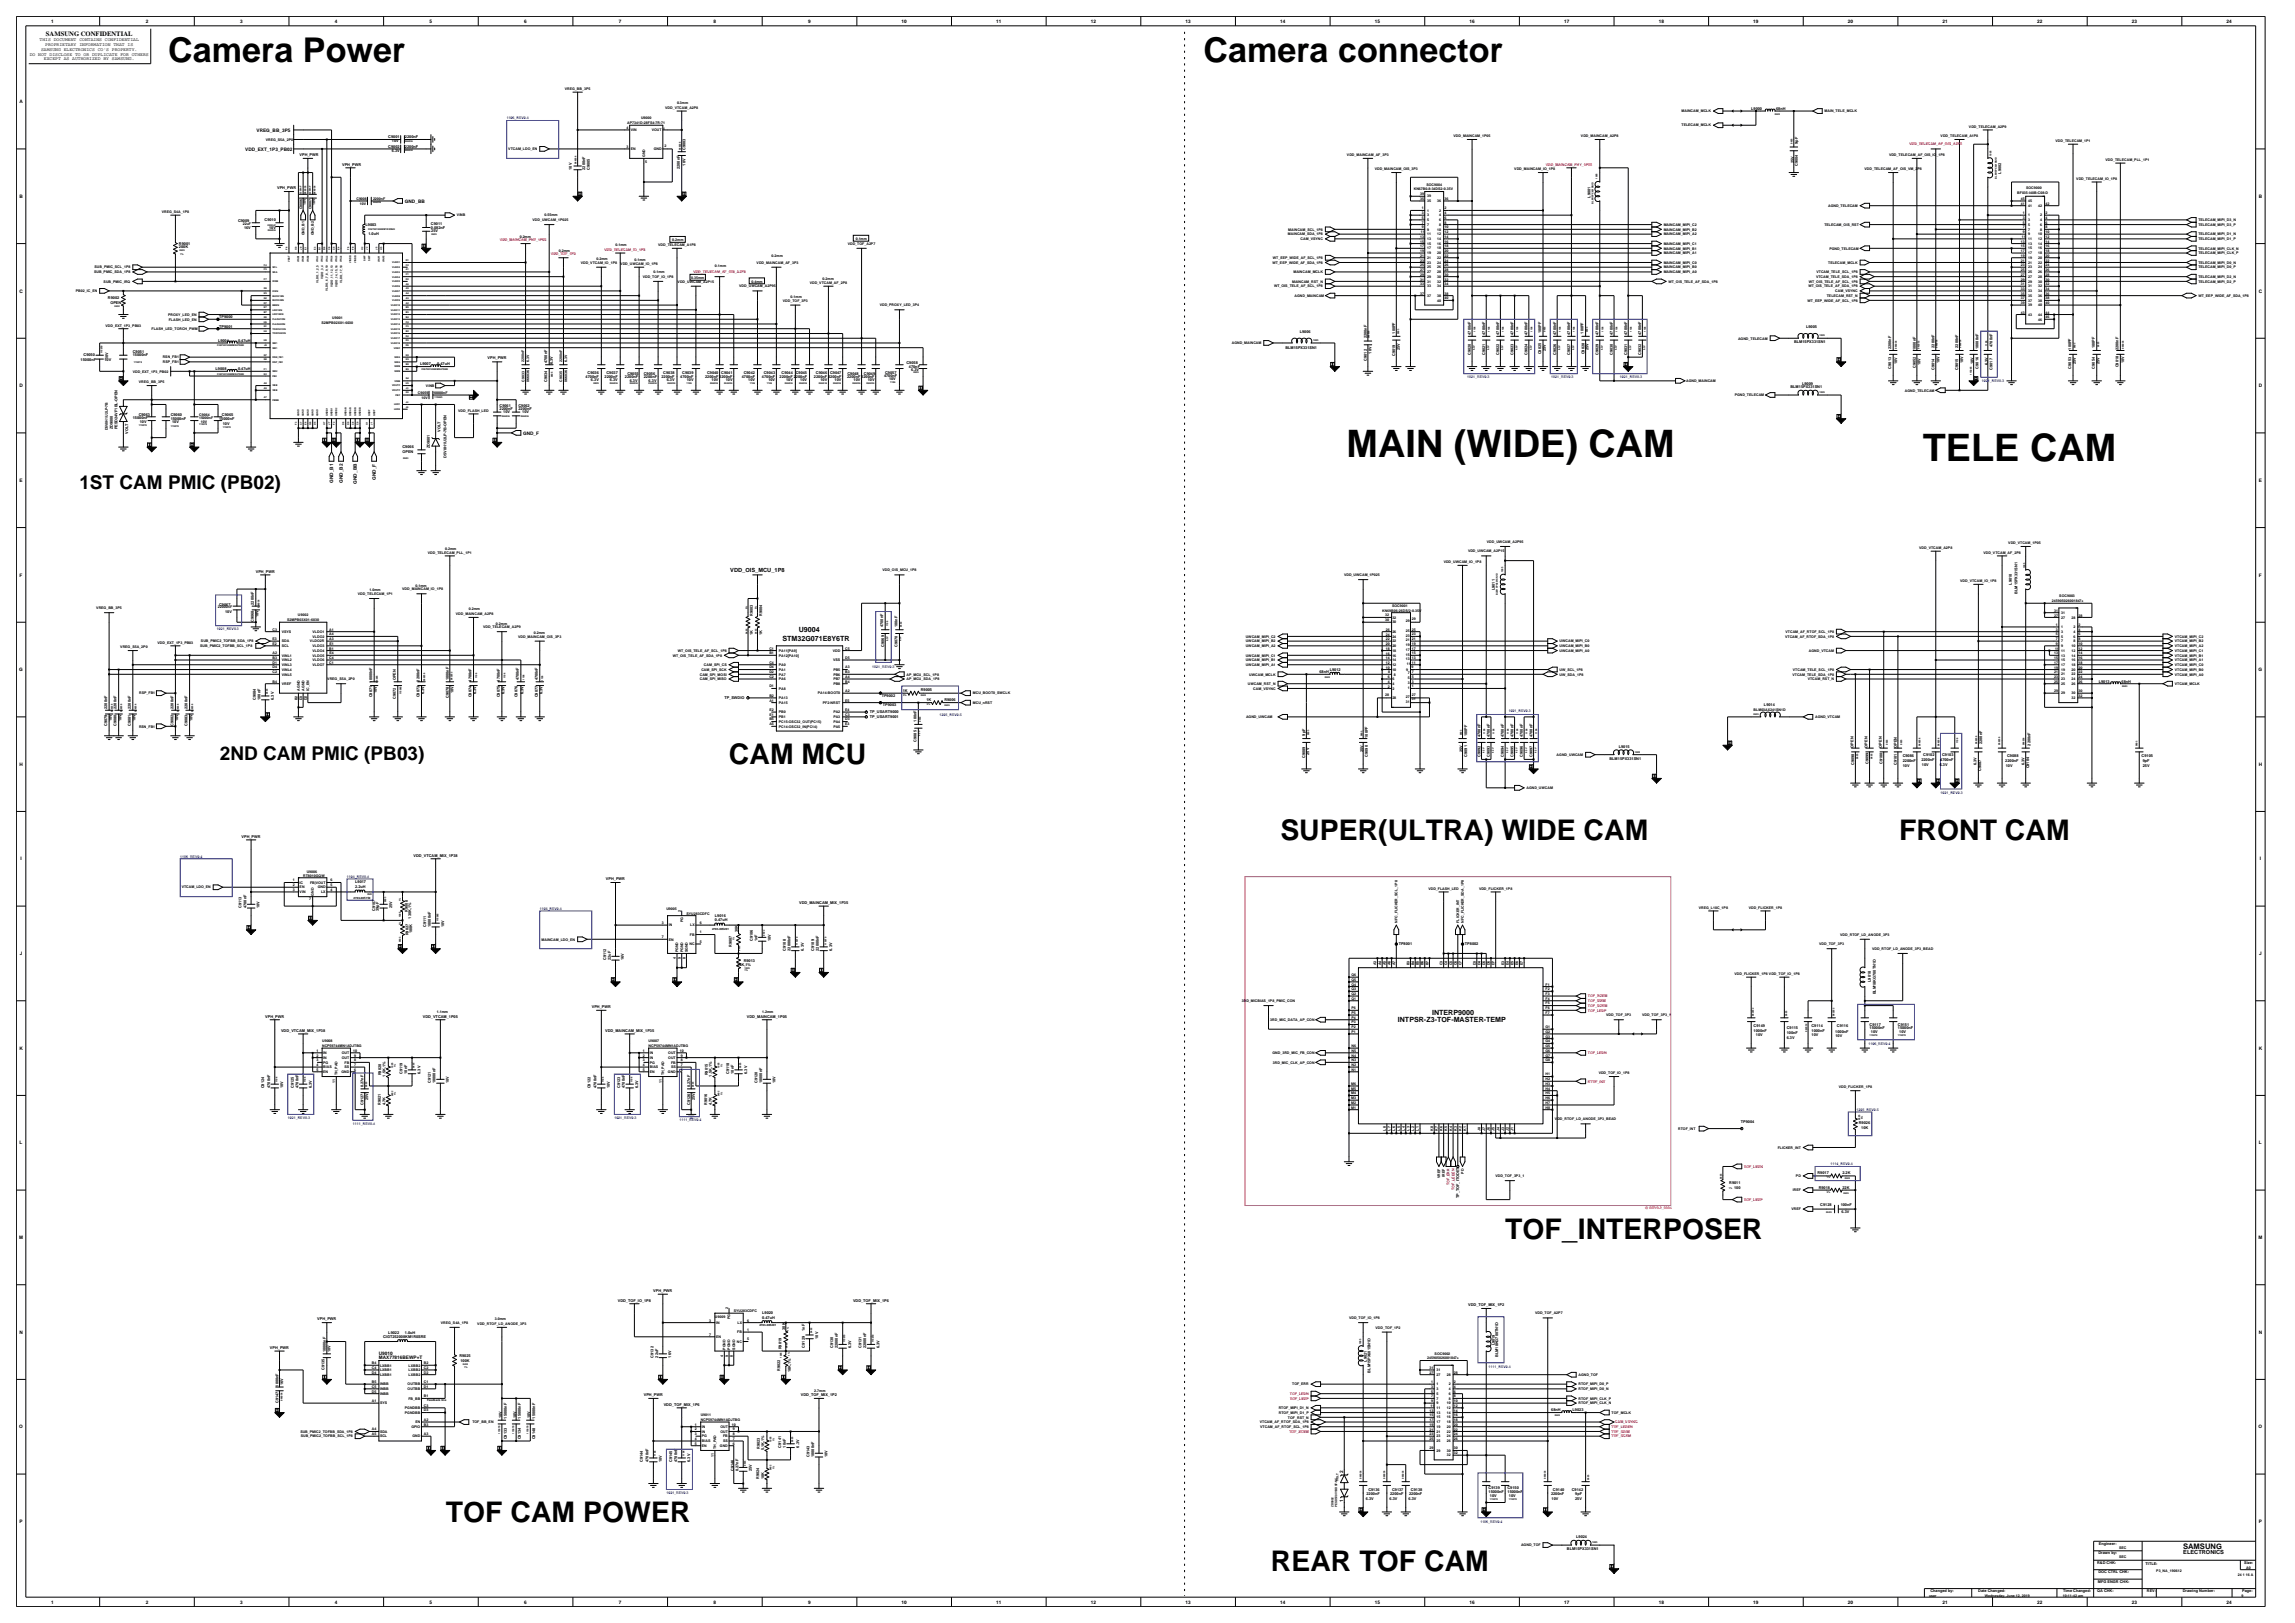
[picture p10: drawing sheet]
<svg xmlns="http://www.w3.org/2000/svg" width="420mm" height="297mm" viewBox="0 0 420 297" stroke-linecap="round" stroke-linejoin="round" font-family="sans-serif">
<defs><g id="words">
<g font-size="6.9">
<text x="246.4" y="83.5">MAIN (WIDE) CAM</text>
<text x="351.9" y="84.4">TELE CAM</text>
</g>
<g font-size="6.2">
<text x="30.8" y="11.3">Camera Power</text>
<text x="220.2" y="11.3">Camera connector</text>
</g>
<g font-size="5.2">
<text x="133.4" y="139.8">CAM MCU</text>
<text x="234.3" y="153.7">SUPER(ULTRA) WIDE CAM</text>
<text x="347.6" y="153.7">FRONT CAM</text>
<text x="275.4" y="226.7">TOF_INTERPOSER</text>
<text x="81.6" y="278.5">TOF CAM POWER</text>
<text x="232.6" y="287.5">REAR TOF CAM</text>
</g>
<g font-size="3.5">
<text x="14.5" y="89.5">1ST CAM PMIC (PB02)</text>
<text x="40.2" y="139.1">2ND CAM PMIC (PB03)</text>
</g>
<text font-size="1.4" x="399.5" y="283.4">SAMSUNG</text>
<g font-size="1.3">
<text x="143.2" y="117.3">STM32G071E8Y6TR</text>
<text x="146.2" y="115.6">U9004</text>
<text x="262.1" y="185.8">INTERP9000</text>
<text x="255.8" y="187.1">INTPSR-Z3-TOF-MASTER-TEMP</text>
</g>
<text font-size="1.2" x="8.4" y="6.5">SAMSUNG CONFIDENTIAL</text>
<g font-size="1">
<text x="133.7" y="104.7">VDD_OIS_MCU_1P8</text>
<text x="399.5" y="284.4">ELECTRONICS</text>
</g>
<g font-size=".9">
<text x="9.3" y="4.2">1</text>
<text x="26.7" y="4.2">2</text>
<text x="44" y="4.2">3</text>
<text x="61.3" y="4.2">4</text>
<text x="78.6" y="4.2">5</text>
<text x="95.9" y="4.2">6</text>
<text x="113.3" y="4.2">7</text>
<text x="130.6" y="4.2">8</text>
<text x="147.9" y="4.2">9</text>
<text x="165" y="4.2">10</text>
<text x="182.3" y="4.2">11</text>
<text x="199.6" y="4.2">12</text>
<text x="217" y="4.2">13</text>
<text x="234.3" y="4.2">14</text>
<text x="251.6" y="4.2">15</text>
<text x="268.9" y="4.2">16</text>
<text x="286.2" y="4.2">17</text>
<text x="303.6" y="4.2">18</text>
<text x="320.9" y="4.2">19</text>
<text x="338.2" y="4.2">20</text>
<text x="355.5" y="4.2">21</text>
<text x="372.8" y="4.2">22</text>
<text x="390.2" y="4.2">23</text>
<text x="407.5" y="4.2">24</text>
<text x="5.4" y="10.2">DO NOT DISCLOSE TO OR DUPLICATE FOR OTHERS</text>
<text x="7.3" y="7.6">THIS DOCUMENT CONTAINS CONFIDENTIAL</text>
<text x="7.5" y="9.3">SAMSUNG ELECTRONICS CO'S PROPERTY.</text>
<text x="8" y="11">EXCEPT AS AUTHORIZED BY SAMSUNG.</text>
<text x="8.3" y="8.4">PROPRIETARY INFORMATION THAT IS</text>
<text x="3.6" y="18.9">A</text>
<text x="44.9" y="27.6">VDD_EXT_1P3_PB02</text>
<text x="47" y="24.1">VREG_BB_3P5</text>
<text x="3.6" y="36.2">B</text>
<text x="74.1" y="37.1">GND_BB</text>
<text x="413.4" y="36.2">B</text>
<text x="3.6" y="53.5">C</text>
<text x="413.4" y="53.5">C</text>
<text x="3.6" y="70.9">D</text>
<text x="413.4" y="70.9">D</text>
<text x="95.7" y="79.5">GND_F</text>
<text x="3.6" y="88.2">E</text>
<text x="61" y="88.3" transform="rotate(-90 61 88.3)">GND_B1</text>
<text x="62.7" y="88.3" transform="rotate(-90 62.7 88.3)">GND_B2</text>
<text x="65.3" y="88.5" transform="rotate(-90 65.3 88.5)">GND_BB</text>
<text x="68.8" y="87.8" transform="rotate(-90 68.8 87.8)">GND_F</text>
<text x="413.4" y="88.2">E</text>
<text x="3.6" y="105.5">F</text>
<text x="413.4" y="105.5">F</text>
<text x="3.5" y="122.8">G</text>
<text x="413.3" y="122.8">G</text>
<text x="3.6" y="140.2">H</text>
<text x="413.4" y="140.2">H</text>
<text x="3.7" y="157.5">I</text>
<text x="413.5" y="157.5">I</text>
<text x="3.6" y="174.8">J</text>
<text x="413.4" y="174.8">J</text>
<text x="3.6" y="192.1">K</text>
<text x="413.4" y="192.1">K</text>
<text x="3.6" y="209.4">L</text>
<text x="413.4" y="209.4">L</text>
<text x="3.5" y="226.7">M</text>
<text x="413.3" y="226.7">M</text>
<text x="3.6" y="244.1">N</text>
<text x="413.4" y="244.1">N</text>
<text x="69.3" y="248.7">MAX77816BEWP+T</text>
<text x="69.3" y="247.9">U9010</text>
<text x="3.5" y="261.4">O</text>
<text x="413.3" y="261.4">O</text>
<text x="245.8" y="269.5" transform="rotate(-90 245.8 269.5)">2</text>
<text x="245.8" y="274.8" transform="rotate(-90 245.8 274.8)">1</text>
<text x="3.6" y="278.7">P</text>
<text x="413.4" y="278.7">P</text>
<text x="9.3" y="293.4">1</text>
<text x="26.7" y="293.4">2</text>
<text x="44" y="293.4">3</text>
<text x="61.3" y="293.4">4</text>
<text x="78.6" y="293.4">5</text>
<text x="95.9" y="293.4">6</text>
<text x="113.3" y="293.4">7</text>
<text x="130.6" y="293.4">8</text>
<text x="147.9" y="293.4">9</text>
<text x="165" y="293.4">10</text>
<text x="182.3" y="293.4">11</text>
<text x="199.6" y="293.4">12</text>
<text x="217" y="293.4">13</text>
<text x="234.3" y="293.4">14</text>
<text x="251.6" y="293.4">15</text>
<text x="268.9" y="293.4">16</text>
<text x="286.2" y="293.4">17</text>
<text x="303.6" y="293.4">18</text>
<text x="320.9" y="293.4">19</text>
<text x="338.2" y="293.4">20</text>
<text x="355.5" y="293.4">21</text>
<text x="372.8" y="293.4">22</text>
<text x="390.2" y="293.4">23</text>
<text x="407.5" y="293.4">24</text>
</g>
<g font-size=".7">
<text x="103.4" y="16.4">VREG_BB_3P5</text>
<text x="114.7" y="23.6">4</text>
<text x="114.8" y="22.7">AP7341D-28FS4-7R-71</text>
<text x="117.3" y="21.8">U9000</text>
<text x="121.4" y="23.8">1</text>
<text x="121.7" y="19.9">VDD_VTCAM_A2P8</text>
<text x="123.9" y="19">0.3mm</text>
<text x="307.7" y="23.1">TELECAM_MCLK</text>
<text x="307.7" y="20.6">MAINCAM_MCLK</text>
<text x="320.5" y="20.1">L9000</text>
<text x="325" y="20.1">68nH</text>
<text x="333.9" y="20.6">MAIN_TELE_MCLK</text>
<text x="360.3" y="23.4">VDD_TELECAM_A2P9</text>
<text x="48.6" y="25.8">VREG_S5A_2P0</text>
<text x="54.8" y="28.6">VPH_PWR</text>
<text x="71.1" y="27">C9002</text>
<text x="71.1" y="25.3">C9001</text>
<text x="71.7" y="27.8">6.3V</text>
<text x="71.7" y="26">10V</text>
<text x="74.1" y="27">2200nF</text>
<text x="74.1" y="25.3">2200nF</text>
<text x="93" y="27.5">VTCAM_LDO_EN</text>
<text x="114.7" y="27">3</text>
<text x="115.4" y="27.5">EN</text>
<text x="115.4" y="24">VIN</text>
<text x="118.1" y="29.9">5</text>
<text x="118.1" y="28.8" transform="rotate(-90 118.1 28.8)">GND</text>
<text x="119.3" y="24">VOUT</text>
<text x="119.6" y="27.5">GND</text>
<text x="121.6" y="26.8">2</text>
<text x="125.5" y="27.5" transform="rotate(-90 125.5 27.5)">C9003</text>
<text x="246.5" y="28.6">VDD_MAINCAM_AF_3P3</text>
<text x="266" y="25.1">VDD_MAINCAM_1P05</text>
<text x="289.3" y="25.1">VDD_MAINCAM_A2P8</text>
<text x="328.3" y="29.8" transform="rotate(-90 328.3 29.8)">25V</text>
<text x="329" y="26.3" transform="rotate(-90 329 26.3)">9pF</text>
<text x="345.7" y="28.6">VDD_TELECAM_AF_OIS_IO_1P8</text>
<text x="355.2" y="25.1">VDD_TELECAM_A1P8</text>
<text x="376.2" y="26">VDD_TELECAM_1P1</text>
<text x="385.3" y="29.4">VDD_TELECAM_PLL_1P1</text>
<text x="50.7" y="34.6">VPH_PWR</text>
<text x="62.6" y="30.3">VPH_PWR</text>
<text x="104.7" y="31.1" transform="rotate(-90 104.7 31.1)">10V</text>
<text x="107.1" y="31.1" transform="rotate(-90 107.1 31.1)">2200nF</text>
<text x="107.9" y="31.1" transform="rotate(-90 107.9 31.1)">C9005</text>
<text x="124.4" y="30.9" transform="rotate(-90 124.4 30.9)">2200nF</text>
<text x="125.5" y="30.3" transform="rotate(-90 125.5 30.3)">10V</text>
<text x="251.6" y="31.2">VDD_MAINCAM_OIS_3P3</text>
<text x="258.7" y="34.8">KN67B0.8-34DS2-0.35V</text>
<text x="259.9" y="35.7">39</text>
<text x="261" y="34">SOC9004</text>
<text x="277.1" y="31.2">VDD_MAINCAM_IO_1P8</text>
<text x="329" y="30.4" transform="rotate(-90 329 30.4)">C9004</text>
<text x="341.2" y="31.2">VDD_TELECAM_AF_OIS_VM_2P8</text>
<text x="366.2" y="31.8" transform="rotate(-90 366.2 31.8)">L9002</text>
<text x="369.2" y="35.5">BF035-I40B-C08-D</text>
<text x="370.8" y="34.6">SOC9000</text>
<text x="380" y="32.9">VDD_TELECAM_IO_1P8</text>
<text x="29.6" y="39">VREG_S4A_1P8</text>
<text x="43.6" y="40.7">C9009</text>
<text x="44.4" y="41.1">22uF</text>
<text x="44.7" y="42">16V</text>
<text x="48.4" y="40.4">C9010</text>
<text x="49.2" y="42">10V</text>
<text x="55.3" y="38.3" transform="rotate(-90 55.3 38.3)">C9006</text>
<text x="55.9" y="37.5" transform="rotate(-90 55.9 37.5)">10V</text>
<text x="57" y="38.3" transform="rotate(-90 57 38.3)">C9007</text>
<text x="57.7" y="37.5" transform="rotate(-90 57.7 37.5)">10V</text>
<text x="65.2" y="36.6">C9008</text>
<text x="65.9" y="37.4">10V</text>
<text x="66.9" y="41.4">L9003</text>
<text x="68.3" y="36.6">2200nF</text>
<text x="78.9" y="41.1">C9011</text>
<text x="78.9" y="42">0.082nF</text>
<text x="83.6" y="39.6">VINB</text>
<text x="97.5" y="40.5">VDD_UWCAM_1P025</text>
<text x="99.6" y="39.6">0.55mm</text>
<text x="259.9" y="36.6">35</text>
<text x="260.2" y="41.8">9</text>
<text x="260.2" y="40.1">5</text>
<text x="260.2" y="40.9">7</text>
<text x="260.2" y="39.2">3</text>
<text x="260.2" y="38.3">1</text>
<text x="261.2" y="36.1">39</text>
<text x="261.2" y="40.4">5</text>
<text x="261.2" y="41.3">7</text>
<text x="261.2" y="37">35</text>
<text x="261.2" y="39.6">3</text>
<text x="261.2" y="38.7">1</text>
<text x="263" y="37">36</text>
<text x="263.4" y="39.6">4</text>
<text x="263.4" y="40.4">6</text>
<text x="263.4" y="41.3">8</text>
<text x="263.4" y="38.7">2</text>
<text x="264.3" y="36.6">36</text>
<text x="264.3" y="41.8">10</text>
<text x="264.3" y="39.2">4</text>
<text x="264.3" y="40.1">6</text>
<text x="264.3" y="40.9">8</text>
<text x="264.3" y="38.3">2</text>
<text x="291.1" y="36.2" transform="rotate(-90 291.1 36.2)">L9001</text>
<text x="304.5" y="41.3">MAINCAM_MIPI_C2</text>
<text x="333.9" y="41.3">TELECAM_OIS_RST</text>
<text x="334.6" y="37.9">AGND_TELECAM</text>
<text x="369.9" y="36.6">45</text>
<text x="369.9" y="37.5">41</text>
<text x="370.2" y="40.9">5</text>
<text x="370.2" y="41.8">7</text>
<text x="370.2" y="40.1">3</text>
<text x="370.2" y="39.2">1</text>
<text x="371.2" y="37">45</text>
<text x="371.2" y="41.3">5</text>
<text x="371.2" y="37.9">41</text>
<text x="371.2" y="40.4">3</text>
<text x="371.2" y="39.6">1</text>
<text x="373" y="37.9">42</text>
<text x="373.4" y="41.3">6</text>
<text x="373.4" y="40.4">4</text>
<text x="373.4" y="39.6">2</text>
<text x="374.3" y="37.5">42</text>
<text x="374.3" y="40.9">6</text>
<text x="374.3" y="41.8">8</text>
<text x="374.3" y="40.1">4</text>
<text x="374.3" y="39.2">2</text>
<text x="402.3" y="41.3">TELECAM_MIPI_D3_P</text>
<text x="402.3" y="40.5">TELECAM_MIPI_D3_N</text>
<text x="32.8" y="44.8">R9001</text>
<text x="32.8" y="45.4">200K</text>
<text x="55.7" y="43.1" transform="rotate(-90 55.7 43.1)">GND_B1</text>
<text x="57.5" y="43.1" transform="rotate(-90 57.5 43.1)">GND_B2</text>
<text x="67.4" y="42.9">1.0uH</text>
<text x="78.9" y="42.5">25V</text>
<text x="95.1" y="43.5">0.2mm</text>
<text x="102.3" y="46.1">0.2mm</text>
<text x="109.2" y="47.6">0.2mm</text>
<text x="112.6" y="45">0.1mm</text>
<text x="116.1" y="47.8">0.1mm</text>
<text x="120.5" y="45">VDD_TELECAM_A1P8</text>
<text x="123" y="44.1">0.2mm</text>
<text x="141.2" y="47">0.2mm</text>
<text x="155.2" y="44.8">VDD_TOF_A2P7</text>
<text x="156.6" y="43.9">0.1mm</text>
<text x="232.9" y="47.4">WT_EEP_WIDE_AF_SCL_1P8</text>
<text x="235.7" y="43.1">MAINCAM_SDA_1P8</text>
<text x="235.8" y="42.2">MAINCAM_SCL_1P8</text>
<text x="238" y="43.9">CAM_VSYNC</text>
<text x="259.9" y="45.3">17</text>
<text x="259.9" y="46.1">19</text>
<text x="259.9" y="47">21</text>
<text x="259.9" y="47.9">23</text>
<text x="259.9" y="43.5">13</text>
<text x="259.9" y="44.4">15</text>
<text x="260" y="42.7">11</text>
<text x="261.2" y="42.2">9</text>
<text x="261.2" y="45.6">17</text>
<text x="261.2" y="46.5">19</text>
<text x="261.2" y="47.4">21</text>
<text x="261.2" y="43.1">11</text>
<text x="261.2" y="43.9">13</text>
<text x="261.2" y="44.8">15</text>
<text x="263" y="45.6">18</text>
<text x="263" y="46.5">20</text>
<text x="263" y="47.4">22</text>
<text x="263" y="42.2">10</text>
<text x="263" y="43.1">12</text>
<text x="263" y="43.9">14</text>
<text x="263" y="44.8">16</text>
<text x="264.3" y="47.9">24</text>
<text x="264.3" y="44.4">16</text>
<text x="264.3" y="45.3">18</text>
<text x="264.3" y="46.1">20</text>
<text x="264.3" y="47">22</text>
<text x="264.3" y="42.7">12</text>
<text x="264.3" y="43.5">14</text>
<text x="304.5" y="42.2">MAINCAM_MIPI_B2</text>
<text x="304.5" y="43.1">MAINCAM_MIPI_A2</text>
<text x="304.5" y="45.7">MAINCAM_MIPI_B1</text>
<text x="304.5" y="46.5">MAINCAM_MIPI_A1</text>
<text x="304.5" y="44.8">MAINCAM_MIPI_C1</text>
<text x="334.8" y="45.7">PGND_TELECAM</text>
<text x="369.9" y="46.1">17</text>
<text x="369.9" y="47">19</text>
<text x="369.9" y="47.9">21</text>
<text x="369.9" y="44.4">13</text>
<text x="369.9" y="45.3">15</text>
<text x="370" y="43.5">11</text>
<text x="370.2" y="42.7">9</text>
<text x="371.2" y="42.2">7</text>
<text x="371.2" y="43.1">9</text>
<text x="371.2" y="46.5">17</text>
<text x="371.2" y="47.4">19</text>
<text x="371.2" y="43.9">11</text>
<text x="371.2" y="44.8">13</text>
<text x="371.2" y="45.6">15</text>
<text x="373" y="46.5">18</text>
<text x="373" y="47.4">20</text>
<text x="373" y="43.1">10</text>
<text x="373" y="43.9">12</text>
<text x="373" y="44.8">14</text>
<text x="373" y="45.6">16</text>
<text x="373.4" y="42.2">8</text>
<text x="374.3" y="46.1">18</text>
<text x="374.3" y="47">20</text>
<text x="374.3" y="47.9">22</text>
<text x="374.3" y="42.7">10</text>
<text x="374.3" y="43.5">12</text>
<text x="374.3" y="44.4">14</text>
<text x="374.3" y="45.3">16</text>
<text x="402.3" y="43.9">TELECAM_MIPI_D1_P</text>
<text x="402.3" y="43.1">TELECAM_MIPI_D1_N</text>
<text x="402.3" y="46.5">TELECAM_MIPI_CLK_P</text>
<text x="402.3" y="45.7">TELECAM_MIPI_CLK_N</text>
<text x="13.9" y="53.5">PB02_IC_EN</text>
<text x="17.2" y="50">SUB_PMIC_SDA_1P8</text>
<text x="17.3" y="49.1">SUB_PMIC_SCL_1P8</text>
<text x="19" y="51.7">SUB_PMIC_IRQ</text>
<text x="106.3" y="48.3">VDD_VTCAM_IO_1P8</text>
<text x="113.5" y="48.5">VDD_UWCAM_IO_1P8</text>
<text x="117.6" y="50.9">VDD_TOF_IO_1P8</text>
<text x="119.6" y="50">0.1mm</text>
<text x="124" y="51.7">VDD_UWCAM_A2P15</text>
<text x="126.5" y="51.1">0.35mm</text>
<text x="130.8" y="48.9">0.1mm</text>
<text x="135.3" y="52.6">VDD_UWCAM_A2P95</text>
<text x="137.5" y="51.7">0.4mm</text>
<text x="138.5" y="48.3">VDD_MAINCAM_AF_3P3</text>
<text x="148.2" y="52">VDD_VTCAM_AF_2P8</text>
<text x="150.5" y="51.3">0.2mm</text>
<text x="232.9" y="48.3">WT_EEP_WIDE_AF_SDA_1P8</text>
<text x="233.2" y="52.6">WT_OIS_TELE_AF_SCL_1P8</text>
<text x="236.5" y="51.7">MAINCAM_RST_N</text>
<text x="236.7" y="50">MAINCAM_MCLK</text>
<text x="259.9" y="51.3">31</text>
<text x="259.9" y="52.2">33</text>
<text x="259.9" y="53.9">37</text>
<text x="259.9" y="48.7">25</text>
<text x="259.9" y="49.6">27</text>
<text x="259.9" y="50.5">29</text>
<text x="261.2" y="51.7">31</text>
<text x="261.2" y="52.6">33</text>
<text x="261.2" y="49.1">25</text>
<text x="261.2" y="50">27</text>
<text x="261.2" y="50.9">29</text>
<text x="261.2" y="48.2">23</text>
<text x="263" y="51.7">32</text>
<text x="263" y="52.6">34</text>
<text x="263" y="48.2">24</text>
<text x="263" y="49.1">26</text>
<text x="263" y="50">28</text>
<text x="263" y="50.9">30</text>
<text x="264.3" y="51.3">32</text>
<text x="264.3" y="52.2">34</text>
<text x="264.3" y="53.9">38</text>
<text x="264.3" y="48.7">26</text>
<text x="264.3" y="49.6">28</text>
<text x="264.3" y="50.5">30</text>
<text x="304.5" y="49.1">MAINCAM_MIPI_B0</text>
<text x="304.5" y="50">MAINCAM_MIPI_A0</text>
<text x="304.5" y="48.3">MAINCAM_MIPI_C0</text>
<text x="305.3" y="51.7">WT_OIS_TELE_AF_SDA_1P8</text>
<text x="330.9" y="52.6">WT_OIS_TELE_AF_SDA_1P8</text>
<text x="331" y="51.7">WT_OIS_TELE_AF_SCL_1P8</text>
<text x="332.4" y="50.9">VTCAM_TELE_SDA_1P8</text>
<text x="332.4" y="50">VTCAM_TELE_SCL_1P8</text>
<text x="334.6" y="48.3">TELECAM_MCLK</text>
<text x="335.9" y="53.5">CAM_VSYNC</text>
<text x="369.9" y="52.2">31</text>
<text x="369.9" y="53.1">33</text>
<text x="369.9" y="53.9">35</text>
<text x="369.9" y="48.7">23</text>
<text x="369.9" y="49.6">25</text>
<text x="369.9" y="50.5">27</text>
<text x="369.9" y="51.3">29</text>
<text x="371.2" y="52.6">31</text>
<text x="371.2" y="53.4">33</text>
<text x="371.2" y="49.1">23</text>
<text x="371.2" y="50">25</text>
<text x="371.2" y="50.9">27</text>
<text x="371.2" y="51.7">29</text>
<text x="371.2" y="48.2">21</text>
<text x="373" y="51.7">30</text>
<text x="373" y="52.6">32</text>
<text x="373" y="53.4">34</text>
<text x="373" y="49.1">24</text>
<text x="373" y="50">26</text>
<text x="373" y="50.9">28</text>
<text x="373" y="48.2">22</text>
<text x="374.3" y="51.3">30</text>
<text x="374.3" y="52.2">32</text>
<text x="374.3" y="53.1">34</text>
<text x="374.3" y="53.9">36</text>
<text x="374.3" y="48.7">24</text>
<text x="374.3" y="49.6">26</text>
<text x="374.3" y="50.5">28</text>
<text x="402.3" y="48.3">TELECAM_MIPI_D0_N</text>
<text x="402.3" y="51.7">TELECAM_MIPI_D2_P</text>
<text x="402.3" y="50.9">TELECAM_MIPI_D2_N</text>
<text x="402.3" y="49.1">TELECAM_MIPI_D0_P</text>
<text x="19.3" y="59.7">VDD_EXT_1P3_PB03</text>
<text x="19.8" y="54.8">R9002</text>
<text x="20.2" y="55.6">OPEN</text>
<text x="30.8" y="57.8">PROXY_LED_EN</text>
<text x="30.9" y="58.7">FLASH_LED_EN</text>
<text x="40.1" y="60">TP9001</text>
<text x="40.1" y="58.2">TP9000</text>
<text x="58.9" y="59.3">S2MPB02X01-6030</text>
<text x="60.8" y="58.4">U9001</text>
<text x="143.3" y="55.2">VDD_TOF_3P3</text>
<text x="144.7" y="54.5">0.1mm</text>
<text x="161" y="56.1">VDD_PROXY_LED_3P4</text>
<text x="236.9" y="54.3">AGND_MAINCAM</text>
<text x="261.2" y="54.3">37</text>
<text x="263" y="55.2">40</text>
<text x="263" y="54.3">38</text>
<text x="264.3" y="54.8">40</text>
<text x="330.8" y="55.2">WT_EEP_WIDE_AF_SCL_1P8</text>
<text x="334.3" y="54.3">TELECAM_RST_N</text>
<text x="369.9" y="55.7">39</text>
<text x="369.9" y="57.4">43</text>
<text x="369.9" y="54.8">37</text>
<text x="371.2" y="56">39</text>
<text x="371.2" y="57.8">43</text>
<text x="371.2" y="54.3">35</text>
<text x="371.2" y="55.2">37</text>
<text x="373" y="58.6">46</text>
<text x="373" y="55.2">38</text>
<text x="373" y="56">40</text>
<text x="373" y="57.8">44</text>
<text x="373" y="54.3">36</text>
<text x="374.3" y="58.2">46</text>
<text x="374.3" y="54.8">38</text>
<text x="374.3" y="55.7">40</text>
<text x="374.3" y="57.4">44</text>
<text x="402.3" y="54.3">WT_EEP_WIDE_AF_SDA_1P8</text>
<text x="14.8" y="66">15000nF</text>
<text x="15.3" y="65.2">C9050</text>
<text x="19.8" y="65.7" transform="rotate(-90 19.8 65.7)">10V</text>
<text x="24.3" y="64.6">C9051</text>
<text x="24.3" y="65.2">15000nF</text>
<text x="27.7" y="60.4">FLASH_LED_TORCH_PWM</text>
<text x="29.8" y="65.6">RSN_FB1</text>
<text x="39.9" y="62.5">L9004</text>
<text x="43.6" y="62.5">0.47uH</text>
<text x="89.2" y="65.6">VPH_PWR</text>
<text x="225.4" y="63">AGND_MAINCAM</text>
<text x="235.2" y="63.9">BLM15PX331SN1</text>
<text x="237.9" y="60.9">L9006</text>
<text x="250.1" y="61.9" transform="rotate(-90 250.1 61.9)">2200nF</text>
<text x="251" y="64.7" transform="rotate(-90 251 64.7)">10V</text>
<text x="255.3" y="65.1" transform="rotate(-90 255.3 65.1)">C9019</text>
<text x="255.3" y="61" transform="rotate(-90 255.3 61)">100PF</text>
<text x="256.2" y="64" transform="rotate(-90 256.2 64)">25V</text>
<text x="269.2" y="64.9" transform="rotate(-90 269.2 64.9)">C9020</text>
<text x="269.2" y="61.2" transform="rotate(-90 269.2 61.2)">4700nF</text>
<text x="271.8" y="64.9" transform="rotate(-90 271.8 64.9)">C9021</text>
<text x="271.8" y="61.2" transform="rotate(-90 271.8 61.2)">4700nF</text>
<text x="274.4" y="64.9" transform="rotate(-90 274.4 64.9)">C9022</text>
<text x="274.4" y="61.2" transform="rotate(-90 274.4 61.2)">4700nF</text>
<text x="277" y="64.9" transform="rotate(-90 277 64.9)">C9023</text>
<text x="277" y="61.2" transform="rotate(-90 277 61.2)">4700nF</text>
<text x="279.6" y="64.9" transform="rotate(-90 279.6 64.9)">C9024</text>
<text x="279.6" y="61.2" transform="rotate(-90 279.6 61.2)">4700nF</text>
<text x="282" y="64.8" transform="rotate(-90 282 64.8)">C9025</text>
<text x="282" y="60.9" transform="rotate(-90 282 60.9)">100PF</text>
<text x="282.9" y="64.2" transform="rotate(-90 282.9 64.2)">25V</text>
<text x="284.8" y="64.9" transform="rotate(-90 284.8 64.9)">C9026</text>
<text x="284.8" y="61.2" transform="rotate(-90 284.8 61.2)">4700nF</text>
<text x="287.4" y="64.9" transform="rotate(-90 287.4 64.9)">C9027</text>
<text x="287.4" y="61.2" transform="rotate(-90 287.4 61.2)">4700nF</text>
<text x="289.8" y="61" transform="rotate(-90 289.8 61)">100PF</text>
<text x="290" y="64.8" transform="rotate(-90 290 64.8)">C9028</text>
<text x="290.7" y="64" transform="rotate(-90 290.7 64)">25V</text>
<text x="292.6" y="64.9" transform="rotate(-90 292.6 64.9)">C9029</text>
<text x="292.6" y="61.2" transform="rotate(-90 292.6 61.2)">4700nF</text>
<text x="295.2" y="64.9" transform="rotate(-90 295.2 64.9)">C9030</text>
<text x="295.2" y="61.2" transform="rotate(-90 295.2 61.2)">4700nF</text>
<text x="297.8" y="64.9" transform="rotate(-90 297.8 64.9)">C9031</text>
<text x="297.8" y="61.2" transform="rotate(-90 297.8 61.2)">4700nF</text>
<text x="300.4" y="64.9" transform="rotate(-90 300.4 64.9)">C9032</text>
<text x="300.4" y="61.2" transform="rotate(-90 300.4 61.2)">4700nF</text>
<text x="318.1" y="62.1">AGND_TELECAM</text>
<text x="328.3" y="62.8">BLM15PX331SN1</text>
<text x="330.5" y="60.1">L9005</text>
<text x="346.1" y="63.9" transform="rotate(-90 346.1 63.9)">2200nF</text>
<text x="350.6" y="64" transform="rotate(-90 350.6 64)">1000nF</text>
<text x="354" y="63.6" transform="rotate(-90 354 63.6)">2200nF</text>
<text x="358.4" y="63.6" transform="rotate(-90 358.4 63.6)">2200nF</text>
<text x="362.1" y="63.9" transform="rotate(-90 362.1 63.9)">10000nF</text>
<text x="364.6" y="63.5" transform="rotate(-90 364.6 63.5)">4700nF</text>
<text x="379" y="64" transform="rotate(-90 379 64)">100PF</text>
<text x="383.3" y="63.7" transform="rotate(-90 383.3 63.7)">100PF</text>
<text x="387.7" y="64.1" transform="rotate(-90 387.7 64.1)">2200nF</text>
<text x="19.1" y="66.1">10V</text>
<text x="24.3" y="68.2">VDD_EXT_1P3_PB02</text>
<text x="25.4" y="70.1">VREG_BB_3P5</text>
<text x="29.8" y="66.5">RSP_FB1</text>
<text x="39.5" y="67.7">L9008</text>
<text x="43.6" y="67.7">0.47uH</text>
<text x="76.9" y="66.9">L9007</text>
<text x="78" y="70.8">VINB</text>
<text x="80" y="66.9">0.47uH</text>
<text x="95.9" y="66.2" transform="rotate(-90 95.9 66.2)">2200nF</text>
<text x="96" y="69.9" transform="rotate(-90 96 69.9)">C9033</text>
<text x="96.8" y="69.9" transform="rotate(-90 96.8 69.9)">066036</text>
<text x="96.8" y="66.2" transform="rotate(-90 96.8 66.2)">6.3V</text>
<text x="100.1" y="69.9" transform="rotate(-90 100.1 69.9)">C9034</text>
<text x="100.1" y="66.4" transform="rotate(-90 100.1 66.4)">4700nF</text>
<text x="101.2" y="66.6" transform="rotate(-90 101.2 66.6)">6.3V</text>
<text x="102.9" y="66.2" transform="rotate(-90 102.9 66.2)">2200nF</text>
<text x="102.9" y="69.9" transform="rotate(-90 102.9 69.9)">C9035</text>
<text x="103.8" y="69.9" transform="rotate(-90 103.8 69.9)">066036</text>
<text x="103.8" y="66.2" transform="rotate(-90 103.8 66.2)">6.3V</text>
<text x="107.2" y="69.1">4700nF</text>
<text x="107.5" y="68.5">C9036</text>
<text x="108.2" y="69.8">6.3V</text>
<text x="110.6" y="69.1">2200nF</text>
<text x="111" y="68.5">C9037</text>
<text x="111.6" y="69.8">6.3V</text>
<text x="114.4" y="69.3">2200nF</text>
<text x="114.8" y="68.6">C9055</text>
<text x="115.2" y="69.9">6.3V</text>
<text x="117.8" y="68.6">C9056</text>
<text x="117.8" y="69.3">2200nF</text>
<text x="118.7" y="69.9">6.3V</text>
<text x="121" y="69.1">2200nF</text>
<text x="121.4" y="68.5">C9038</text>
<text x="122" y="69.8">6.3V</text>
<text x="124.5" y="69.1">4700nF</text>
<text x="124.9" y="68.5">C9039</text>
<text x="125.7" y="69.8">10V</text>
<text x="129" y="69.1">2200nF 2200nF</text>
<text x="129.4" y="68.5">C9040</text>
<text x="130.2" y="69.8">10V</text>
<text x="132" y="68.5">C9041</text>
<text x="132.8" y="69.8">10V</text>
<text x="135.8" y="69.1">4700nF</text>
<text x="136.1" y="68.5">C9042</text>
<text x="136.9" y="69.8">10V</text>
<text x="139.4" y="69.1">4700nF</text>
<text x="139.8" y="68.5">C9043</text>
<text x="140.6" y="69.8">10V</text>
<text x="142.7" y="69.1">2200nF 2200nF</text>
<text x="143" y="68.5">C9044</text>
<text x="143.9" y="69.8">10V</text>
<text x="145.6" y="68.5">C9045</text>
<text x="146.5" y="69.8">10V</text>
<text x="149" y="69.1">2200nF 2200nF</text>
<text x="149.3" y="68.5">C9046</text>
<text x="150.1" y="69.8">10V</text>
<text x="151.9" y="68.5">C9047</text>
<text x="152.7" y="69.8">10V</text>
<text x="155" y="69.1">2200nF 2200nF</text>
<text x="155.1" y="68.6">C9048</text>
<text x="156.2" y="69.8">10V</text>
<text x="158.1" y="68.6">C9049</text>
<text x="158.8" y="69.8">10V</text>
<text x="161.8" y="69">4700nF</text>
<text x="162" y="68.4">C9057</text>
<text x="162.7" y="69.5">10V</text>
<text x="165.9" y="66.7">C9058</text>
<text x="166.3" y="67.3">470nF</text>
<text x="166.8" y="67.9">6.3V</text>
<text x="250.1" y="66" transform="rotate(-90 250.1 66)">C9012</text>
<text x="308.6" y="69.9">AGND_MAINCAM</text>
<text x="327.7" y="71">BLM15PX331SN1</text>
<text x="329.8" y="70.4">L9009</text>
<text x="346.1" y="67.4" transform="rotate(-90 346.1 67.4)">C9013</text>
<text x="347.2" y="66.6" transform="rotate(-90 347.2 66.6)">10V</text>
<text x="348.6" y="71.7">AGND_TELECAM</text>
<text x="350.6" y="67.3" transform="rotate(-90 350.6 67.3)">C9052</text>
<text x="351.5" y="66.9" transform="rotate(-90 351.5 66.9)">10V</text>
<text x="354" y="67.7" transform="rotate(-90 354 67.7)">C9014</text>
<text x="354.9" y="66.4" transform="rotate(-90 354.9 66.4)">10V</text>
<text x="358.4" y="67.7" transform="rotate(-90 358.4 67.7)">C9015</text>
<text x="359.3" y="66.4" transform="rotate(-90 359.3 66.4)">10V</text>
<text x="361.2" y="66.6" transform="rotate(-90 361.2 66.6)">10V</text>
<text x="362.1" y="67.4" transform="rotate(-90 362.1 67.4)">C9016</text>
<text x="363.8" y="66.8" transform="rotate(-90 363.8 66.8)">6.3V</text>
<text x="364.6" y="67.6" transform="rotate(-90 364.6 67.6)">C9017</text>
<text x="379" y="67.4" transform="rotate(-90 379 67.4)">C9053</text>
<text x="379.9" y="66.6" transform="rotate(-90 379.9 66.6)">25V</text>
<text x="383.3" y="67.4" transform="rotate(-90 383.3 67.4)">C9054</text>
<text x="384.2" y="66.6" transform="rotate(-90 384.2 66.6)">25V</text>
<text x="387.7" y="67.2" transform="rotate(-90 387.7 67.2)">C9018</text>
<text x="388.8" y="66.4" transform="rotate(-90 388.8 66.4)">10V</text>
<text x="24.3" y="76.7">15000nF</text>
<text x="25.4" y="76">C9063</text>
<text x="25.6" y="77.3">10V</text>
<text x="31.2" y="76.8">15000nF</text>
<text x="31.2" y="76.2">C9060</text>
<text x="31.5" y="77.5">10V</text>
<text x="36.4" y="76.7">15000nF</text>
<text x="36.5" y="76.2">C9064</text>
<text x="36.8" y="77.5">10V</text>
<text x="40.1" y="76.8">15000nF</text>
<text x="40.6" y="76">C9065</text>
<text x="40.8" y="77.7">10V</text>
<text x="76.5" y="72.1">C9059</text>
<text x="77.1" y="72.9">10V</text>
<text x="79.3" y="72.1">10000nF</text>
<text x="83.9" y="75.3">VDD_FLASH_LED</text>
<text x="91.4" y="75.1">2200nF</text>
<text x="91.4" y="74.5">C9061</text>
<text x="92.1" y="75.6">10V</text>
<text x="94.9" y="75.1">2200nF</text>
<text x="94.9" y="74.5">C9062</text>
<text x="95.6" y="75.6">10V</text>
<text x="317.5" y="72.5">PGND_TELECAM</text>
<text x="19.8" y="78.8" transform="rotate(-90 19.8 78.8)">D5V0H1U2LP-7B</text>
<text x="20.6" y="78.6" transform="rotate(-90 20.6 78.6)">ZD9000</text>
<text x="21.5" y="78.6" transform="rotate(-90 21.5 78.6)">PESD24VF1BL-OPEN</text>
<text x="23.4" y="79.4" transform="rotate(-90 23.4 79.4)">VOLT</text>
<text x="73.7" y="82.9">OPEN</text>
<text x="73.7" y="82">C9066</text>
<text x="78.7" y="82" transform="rotate(-90 78.7 82)">ZD9001</text>
<text x="80.6" y="79" transform="rotate(-90 80.6 79)">VOLT</text>
<text x="81.7" y="83.7" transform="rotate(-90 81.7 83.7)">D5V0H1U2LP-7B-OPEN</text>
<text x="78.3" y="101.3">VDD_TELECAM_PLL_1P1</text>
<text x="81.5" y="100.6">0.2mm</text>
<text x="268.7" y="101.1">VDD_UWCAM_A2P15</text>
<text x="272.1" y="99.4">VDD_UWCAM_A2P95</text>
<text x="351.2" y="100.4">VDD_VTCAM_A2P8</text>
<text x="363" y="101.3">VDD_VTCAM_AF_2P8</text>
<text x="367.5" y="99.6">VDD_VTCAM_1P05</text>
<text x="46.8" y="104.8">VPH_PWR</text>
<text x="76" y="107.4">0.1mm</text>
<text x="161.5" y="104.6">VDD_OIS_MCU_1P8</text>
<text x="246" y="105.4">VDD_UWCAM_1P025</text>
<text x="264.2" y="103.1">VDD_UWCAM_IO_1P8</text>
<text x="358.7" y="106.5">VDD_VTCAM_IO_1P8</text>
<text x="368.2" y="107" transform="rotate(-90 368.2 107)">L9010</text>
<text x="17.6" y="111.5">VREG_BB_3P5</text>
<text x="39.9" y="111.3">22000nF</text>
<text x="40.1" y="110.8">C9067</text>
<text x="41.2" y="112.1">10V</text>
<text x="46.5" y="113.8" transform="rotate(-90 46.5 113.8)">C9068</text>
<text x="46.5" y="110.6" transform="rotate(-90 46.5 110.6)">2200nF</text>
<text x="47.3" y="112.9" transform="rotate(-90 47.3 112.9)">10V</text>
<text x="52.6" y="113.7">S2MPB03X01-6030</text>
<text x="54.5" y="112.8">U9002</text>
<text x="65.5" y="108.9">VDD_TELECAM_1P1</text>
<text x="67.6" y="108.2">1.0mm</text>
<text x="73.6" y="108">VDD_MAINCAM_IO_1P8</text>
<text x="83.4" y="112.6">VDD_MAINCAM_A2P8</text>
<text x="85.8" y="111.7">0.2mm</text>
<text x="137.8" y="112.7" transform="rotate(-90 137.8 112.7)">R9003</text>
<text x="139.5" y="112.7" transform="rotate(-90 139.5 112.7)">R9004</text>
<text x="252.9" y="111.9">KN69B06-26DS/2-0.35V</text>
<text x="253.5" y="113.7">30</text>
<text x="253.5" y="112.8">32</text>
<text x="254.8" y="111.1">SOC9001</text>
<text x="254.8" y="113.2">32</text>
<text x="257.3" y="113.9">29</text>
<text x="258.4" y="113.4">29</text>
<text x="273.6" y="108" transform="rotate(-90 273.6 108)">L9011</text>
<text x="369.2" y="108.7" transform="rotate(-90 369.2 108.7)">BLM15PX331SN1</text>
<text x="375.5" y="110.2">245905026001847+</text>
<text x="375.9" y="112.8">27</text>
<text x="375.9" y="112">31</text>
<text x="376.9" y="109.3">SOC9003</text>
<text x="377.2" y="113.2">27</text>
<text x="377.2" y="112.3">31</text>
<text x="379.1" y="113.2">28</text>
<text x="380.4" y="112.8">28</text>
<text x="22" y="118.6">VREG_S5A_2P0</text>
<text x="28.8" y="117.8">VDD_EXT_1P3_PB03</text>
<text x="36.6" y="118.4">SUB_PMIC2_TOFBB_SCL_1P8</text>
<text x="36.8" y="117.6">SUB_PMIC2_TOFBB_SDA_1P8</text>
<text x="49.9" y="115.4">C3</text>
<text x="49.9" y="119.7">A2</text>
<text x="49.9" y="118">E2</text>
<text x="49.9" y="117.1">E3</text>
<text x="51.6" y="118.4">SCL</text>
<text x="51.6" y="117.6">SDA</text>
<text x="51.6" y="115.8">VSYS</text>
<text x="56.7" y="117.6">VLDO2R</text>
<text x="57.2" y="118.4">VLDO3</text>
<text x="57.2" y="115.8">VLDO1</text>
<text x="57.2" y="116.7">VLDO2</text>
<text x="57.2" y="119.3">VLDO4</text>
<text x="60.3" y="115.4">A1</text>
<text x="60.3" y="117.1">A3</text>
<text x="60.3" y="116.2">A4</text>
<text x="60.3" y="118.9">B1</text>
<text x="60.3" y="118">E1</text>
<text x="60.3" y="119.7">E4</text>
<text x="88.4" y="115">VDD_TELECAM_A2P9</text>
<text x="90.8" y="114.3">0.2mm</text>
<text x="94.8" y="116.7">VDD_MAINCAM_OIS_3P3</text>
<text x="97.7" y="116">0.2mm</text>
<text x="124" y="119.3">WT_OIS_TELE_AF_SCL_1P8</text>
<text x="137.8" y="116.3" transform="rotate(-90 137.8 116.3)">1K</text>
<text x="139.5" y="116.3" transform="rotate(-90 139.5 116.3)">1K</text>
<text x="140.8" y="118.9">C1</text>
<text x="140.8" y="119.7">B1</text>
<text x="142.5" y="119.3">PA11[PA9]</text>
<text x="152.4" y="119.3">VDD</text>
<text x="154.7" y="118.9">C5</text>
<text x="161.6" y="114.7" transform="rotate(-90 161.6 114.7)">4700nF</text>
<text x="161.8" y="118.3" transform="rotate(-90 161.8 118.3)">C9069</text>
<text x="164.2" y="118.4" transform="rotate(-90 164.2 118.4)">C9070</text>
<text x="164.2" y="114.7" transform="rotate(-90 164.2 114.7)">100nF</text>
<text x="228" y="116.7">UWCAM_MIPI_C2</text>
<text x="228" y="117.6">UWCAM_MIPI_B2</text>
<text x="228" y="118.4">UWCAM_MIPI_A2</text>
<text x="253.6" y="118">20</text>
<text x="253.6" y="117.2">22</text>
<text x="253.6" y="116.3">24</text>
<text x="253.6" y="115.4">26</text>
<text x="253.6" y="119.8">16</text>
<text x="253.6" y="118.9">18</text>
<text x="254.8" y="114.1">30</text>
<text x="254.8" y="118.4">20</text>
<text x="254.8" y="117.5">22</text>
<text x="254.8" y="116.7">24</text>
<text x="254.8" y="115.8">26</text>
<text x="254.8" y="119.2">18</text>
<text x="257.3" y="117.3">21</text>
<text x="257.3" y="116.5">23</text>
<text x="257.3" y="115.6">25</text>
<text x="257.3" y="120">15</text>
<text x="257.3" y="119.1">17</text>
<text x="257.3" y="118.2">19</text>
<text x="258.4" y="117.1">21</text>
<text x="258.4" y="116.3">23</text>
<text x="258.4" y="115.4">25</text>
<text x="258.4" y="119.7">15</text>
<text x="258.4" y="118.9">17</text>
<text x="258.4" y="118">19</text>
<text x="285.4" y="118.4">UWCAM_MIPI_B0</text>
<text x="285.4" y="119.3">UWCAM_MIPI_A0</text>
<text x="285.4" y="117.6">UWCAM_MIPI_C0</text>
<text x="326.7" y="116.7">VTCAM_AF_RTOF_SDA_1P8</text>
<text x="326.8" y="115.8">VTCAM_AF_RTOF_SCL_1P8</text>
<text x="331" y="119.3">AGND_VTCAM</text>
<text x="375.9" y="119.7">13</text>
<text x="376.1" y="118.9">11</text>
<text x="376.3" y="116.3">5</text>
<text x="376.3" y="117.1">7</text>
<text x="376.3" y="118">9</text>
<text x="376.3" y="115.4">3</text>
<text x="376.3" y="114.5">1</text>
<text x="377.2" y="116.7">5</text>
<text x="377.2" y="117.5">7</text>
<text x="377.2" y="118.4">9</text>
<text x="377.2" y="115.8">3</text>
<text x="377.2" y="119.3">11</text>
<text x="377.2" y="114.9">1</text>
<text x="379.1" y="119.3">12</text>
<text x="379.1" y="118.4">10</text>
<text x="379.5" y="115.8">4</text>
<text x="379.5" y="116.7">6</text>
<text x="379.5" y="117.5">8</text>
<text x="379.5" y="114.9">2</text>
<text x="380.4" y="118.9">12</text>
<text x="380.4" y="119.7">14</text>
<text x="380.4" y="118">10</text>
<text x="380.4" y="116.3">6</text>
<text x="380.4" y="117.1">8</text>
<text x="380.4" y="115.4">4</text>
<text x="380.4" y="114.5">2</text>
<text x="398" y="116.7">VTCAM_MIPI_C2</text>
<text x="398" y="117.6">VTCAM_MIPI_B2</text>
<text x="398" y="118.4">VTCAM_MIPI_A2</text>
<text x="398" y="119.3">VTCAM_MIPI_C1</text>
<text x="49.9" y="122.3">D4</text>
<text x="49.9" y="120.6">B3</text>
<text x="49.9" y="124.9">B4</text>
<text x="49.9" y="123.2">C2</text>
<text x="49.9" y="121.4">D1</text>
<text x="51.6" y="122.8">VINL4</text>
<text x="51.6" y="121">VINL2</text>
<text x="51.6" y="125.3">VREF</text>
<text x="51.6" y="123.6">VINL5</text>
<text x="51.6" y="121.9">VINL3</text>
<text x="51.6" y="120.1">VINL1</text>
<text x="57.2" y="120.1">VLDO5</text>
<text x="57.2" y="121.9">VLDO7</text>
<text x="57.2" y="121">VLDO6</text>
<text x="59.9" y="124.5">VREG_S5A_2P0</text>
<text x="60.3" y="121.4">C1</text>
<text x="60.3" y="120.6">C4</text>
<text x="68.1" y="124.9" transform="rotate(-90 68.1 124.9)">10000nF</text>
<text x="72.4" y="124.5" transform="rotate(-90 72.4 124.5)">OPEN</text>
<text x="76.8" y="124.7" transform="rotate(-90 76.8 124.7)">2200nF</text>
<text x="82.1" y="124.5" transform="rotate(-90 82.1 124.5)">1000nF</text>
<text x="86.3" y="124.7" transform="rotate(-90 86.3 124.7)">4700nF</text>
<text x="91.5" y="124.7" transform="rotate(-90 91.5 124.7)">4700nF</text>
<text x="95" y="124.5" transform="rotate(-90 95 124.5)">4700nF</text>
<text x="98.4" y="124.5" transform="rotate(-90 98.4 124.5)">4700nF</text>
<text x="123.1" y="120.1">WT_OIS_TELE_AF_SDA_1P8</text>
<text x="128.1" y="124.5">CAM_SPI_MISO</text>
<text x="128.1" y="123.6">CAM_SPI_MOSI</text>
<text x="128.4" y="122.8">CAM_SPI_SCK</text>
<text x="128.8" y="121.9">CAM_SPI_CS</text>
<text x="140.8" y="125.8">D1</text>
<text x="140.8" y="123.2">D2</text>
<text x="140.8" y="122.3">D4</text>
<text x="140.8" y="124">C2</text>
<text x="140.8" y="121.4">C4</text>
<text x="142.5" y="121.9">PA0</text>
<text x="142.5" y="123.6">PA7</text>
<text x="142.5" y="122.8">PA1</text>
<text x="142.5" y="120.1">PA12[PA10]</text>
<text x="142.5" y="124.5">PA6</text>
<text x="152.5" y="121">VSS</text>
<text x="152.5" y="123.6">PB6</text>
<text x="152.5" y="125.3">PB8</text>
<text x="152.5" y="122.8">PB5</text>
<text x="152.5" y="124.5">PB7</text>
<text x="154.7" y="120.6">D5</text>
<text x="154.7" y="123.2">B3</text>
<text x="154.7" y="124.9">B4</text>
<text x="154.7" y="122.3">A3</text>
<text x="154.7" y="124">A4</text>
<text x="165.9" y="124.5">AP_MCU_SDA_1P8</text>
<text x="165.9" y="123.6">AP_MCU_SCL_1P8</text>
<text x="228" y="121.9">UWCAM_MIPI_A1</text>
<text x="228" y="120.1">UWCAM_MIPI_C1</text>
<text x="228" y="121">UWCAM_MIPI_B1</text>
<text x="228.4" y="125.3">UWCAM_RST_N</text>
<text x="228.6" y="123.6">UWCAM_MCLK</text>
<text x="241.5" y="123.2">68nH</text>
<text x="243.4" y="122.7">L9012</text>
<text x="253.6" y="121.5">12</text>
<text x="253.6" y="120.6">14</text>
<text x="253.6" y="122.4">10</text>
<text x="254" y="124.1">6</text>
<text x="254" y="125">4</text>
<text x="254" y="125.8">2</text>
<text x="254" y="123.2">8</text>
<text x="254.8" y="121">14</text>
<text x="254.8" y="120.1">16</text>
<text x="254.8" y="122.7">10</text>
<text x="254.8" y="121.9">12</text>
<text x="254.8" y="124.5">6</text>
<text x="254.8" y="125.3">4</text>
<text x="255.1" y="123.6">8</text>
<text x="257.3" y="120.8">13</text>
<text x="257.3" y="122.8">9</text>
<text x="257.4" y="121.7">11</text>
<text x="257.6" y="123.4">7</text>
<text x="257.6" y="125.1">3</text>
<text x="257.6" y="124.3">5</text>
<text x="258.3" y="122.3">9</text>
<text x="258.4" y="124.1">5</text>
<text x="258.4" y="123.2">7</text>
<text x="258.4" y="124.9">3</text>
<text x="258.4" y="120.6">13</text>
<text x="258.4" y="125.8">1</text>
<text x="258.4" y="121.5">11</text>
<text x="285.4" y="122.8">UW_SCL_1P8</text>
<text x="285.4" y="123.6">UW_SDA_1P8</text>
<text x="328" y="123.6">VTCAM_TELE_SDA_1P8</text>
<text x="328.1" y="122.8">VTCAM_TELE_SCL_1P8</text>
<text x="330.8" y="124.5">VTCAM_RST_N</text>
<text x="375.9" y="122.3">19</text>
<text x="375.9" y="123.2">21</text>
<text x="375.9" y="124.1">23</text>
<text x="375.9" y="124.9">25</text>
<text x="375.9" y="120.6">15</text>
<text x="375.9" y="121.5">17</text>
<text x="377.2" y="122.7">19</text>
<text x="377.2" y="123.6">21</text>
<text x="377.2" y="124.5">23</text>
<text x="377.2" y="125.3">25</text>
<text x="377.2" y="120.1">13</text>
<text x="377.2" y="121">15</text>
<text x="377.2" y="121.9">17</text>
<text x="379.1" y="125.3">26</text>
<text x="379.1" y="122.7">20</text>
<text x="379.1" y="123.6">22</text>
<text x="379.1" y="124.5">24</text>
<text x="379.1" y="120.1">14</text>
<text x="379.1" y="121">16</text>
<text x="379.1" y="121.9">18</text>
<text x="380.4" y="124.9">26</text>
<text x="380.4" y="122.3">20</text>
<text x="380.4" y="123.2">22</text>
<text x="380.4" y="124.1">24</text>
<text x="380.4" y="120.6">16</text>
<text x="380.4" y="121.5">18</text>
<text x="384.1" y="124.9">L9013</text>
<text x="388.3" y="124.9">68nH</text>
<text x="398" y="122.8">VTCAM_MIPI_B0</text>
<text x="398" y="123.6">VTCAM_MIPI_A0</text>
<text x="398" y="125.3">VTCAM_MCLK</text>
<text x="398" y="120.1">VTCAM_MIPI_B1</text>
<text x="398" y="121">VTCAM_MIPI_A1</text>
<text x="398" y="121.9">VTCAM_MIPI_C0</text>
<text x="19.6" y="129.7" transform="rotate(-90 19.6 129.7)">2200nF</text>
<text x="20.5" y="132" transform="rotate(-90 20.5 132)">10V</text>
<text x="21.3" y="129.7" transform="rotate(-90 21.3 129.7)">2200nF</text>
<text x="22.2" y="132" transform="rotate(-90 22.2 132)">10V</text>
<text x="23.9" y="129.7" transform="rotate(-90 23.9 129.7)">2200nF</text>
<text x="24.8" y="132" transform="rotate(-90 24.8 132)">10V</text>
<text x="25.5" y="127.1">RSP_FB1</text>
<text x="31.7" y="129.7" transform="rotate(-90 31.7 129.7)">2200nF</text>
<text x="32.6" y="132" transform="rotate(-90 32.6 132)">10V</text>
<text x="34.3" y="129.7" transform="rotate(-90 34.3 129.7)">2200nF</text>
<text x="35.2" y="132" transform="rotate(-90 35.2 132)">10V</text>
<text x="46.8" y="128.1" transform="rotate(-90 46.8 128.1)">C9084</text>
<text x="47.7" y="128.1" transform="rotate(-90 47.7 128.1)">100nF</text>
<text x="50.1" y="128.1" transform="rotate(-90 50.1 128.1)">6.3V</text>
<text x="54.4" y="128.1" transform="rotate(-90 54.4 128.1)">B2</text>
<text x="54.8" y="126.4" transform="rotate(-90 54.8 126.4)">AGND</text>
<text x="55.3" y="128.1" transform="rotate(-90 55.3 128.1)">D3</text>
<text x="55.7" y="126.4" transform="rotate(-90 55.7 126.4)">AGND</text>
<text x="56.1" y="128.1" transform="rotate(-90 56.1 128.1)">D2</text>
<text x="56.6" y="126.4" transform="rotate(-90 56.6 126.4)">IC_EN</text>
<text x="68.1" y="127.6" transform="rotate(-90 68.1 127.6)">C9071</text>
<text x="69" y="126.8" transform="rotate(-90 69 126.8)">10V</text>
<text x="72.4" y="127.9" transform="rotate(-90 72.4 127.9)">C9072</text>
<text x="76.8" y="127.6" transform="rotate(-90 76.8 127.6)">C9073</text>
<text x="77.6" y="127" transform="rotate(-90 77.6 127)">6.3V</text>
<text x="82.1" y="127.7" transform="rotate(-90 82.1 127.7)">C9078</text>
<text x="83" y="126.8" transform="rotate(-90 83 126.8)">10V</text>
<text x="86.3" y="127.6" transform="rotate(-90 86.3 127.6)">C9074</text>
<text x="87.2" y="127" transform="rotate(-90 87.2 127)">6.3V</text>
<text x="91.5" y="127.6" transform="rotate(-90 91.5 127.6)">C9075</text>
<text x="92.4" y="127" transform="rotate(-90 92.4 127)">6.3V</text>
<text x="94.7" y="127.6" transform="rotate(-90 94.7 127.6)">C9076</text>
<text x="95.8" y="127" transform="rotate(-90 95.8 127)">6.3V</text>
<text x="98.4" y="127.6" transform="rotate(-90 98.4 127.6)">C9077</text>
<text x="99.3" y="127" transform="rotate(-90 99.3 127)">6.3V</text>
<text x="132.6" y="128">TP_SWDIO</text>
<text x="140.8" y="127.5">B2</text>
<text x="140.8" y="131.8">B5</text>
<text x="140.8" y="128.4">A1</text>
<text x="140.8" y="131">E1</text>
<text x="140.8" y="130.1">E2</text>
<text x="142.5" y="130.5">PB0</text>
<text x="142.5" y="126.2">PA8</text>
<text x="142.5" y="131.4">PB1</text>
<text x="142.5" y="127.9">PA13</text>
<text x="142.5" y="128.8">PA15</text>
<text x="149.7" y="127.1">PA14-BOOT0</text>
<text x="150.6" y="128.8">PF2-NRST</text>
<text x="152.5" y="130.5">PA2</text>
<text x="152.5" y="131.4">PA3</text>
<text x="154.7" y="131.8">D3</text>
<text x="154.7" y="131">C3</text>
<text x="154.7" y="126.6">A2</text>
<text x="154.7" y="130.1">E4</text>
<text x="154.7" y="128.4">E5</text>
<text x="159.2" y="131.4">TP_USART9001</text>
<text x="159.2" y="130.6">TP_USART9000</text>
<text x="161.4" y="127.5">TP9002</text>
<text x="161.6" y="129.3">TP9003</text>
<text x="165.2" y="126.6">1K</text>
<text x="168.5" y="126.5">R9005</text>
<text x="169.5" y="128.4">1K</text>
<text x="172.8" y="128.2">R9006</text>
<text x="178" y="128.8">MCU_nRST</text>
<text x="178" y="127.1">MCU_BOOT0_SWCLK</text>
<text x="228" y="131.4">AGND_UWCAM</text>
<text x="229.4" y="126.2">CAM_VSYNC</text>
<text x="253.5" y="127.3">28</text>
<text x="254.8" y="127.9">28</text>
<text x="254.8" y="126.2">2</text>
<text x="257.3" y="127.8">27</text>
<text x="257.3" y="128.6">31</text>
<text x="257.6" y="126">1</text>
<text x="258.4" y="127.3">27</text>
<text x="258.4" y="128.2">31</text>
<text x="320.9" y="130.1">BLM03AX241SN1D</text>
<text x="322.8" y="129.3">L9014</text>
<text x="332.2" y="131.4">AGND_VTCAM</text>
<text x="375.9" y="126.7">29</text>
<text x="377.2" y="127.1">29</text>
<text x="379.1" y="127.1">30</text>
<text x="379.1" y="127.9">32</text>
<text x="380.4" y="126.7">30</text>
<text x="380.4" y="127.5">32</text>
<text x="19.6" y="132.8" transform="rotate(-90 19.6 132.8)">C9079</text>
<text x="21.3" y="132.8" transform="rotate(-90 21.3 132.8)">C9080</text>
<text x="23.9" y="132.8" transform="rotate(-90 23.9 132.8)">C9081</text>
<text x="25.4" y="133.1">RSN_FB1</text>
<text x="31.7" y="132.8" transform="rotate(-90 31.7 132.8)">C9082</text>
<text x="34.3" y="132.8" transform="rotate(-90 34.3 132.8)">C9083</text>
<text x="140.8" y="132.7">A5</text>
<text x="142.5" y="132.3">PC15-OSC32_OUT(PC15)</text>
<text x="142.5" y="133.1">PC14-OSC32_IN(PC14)</text>
<text x="152.5" y="133.1">PA5</text>
<text x="152.5" y="132.3">PA4</text>
<text x="154.7" y="132.7">E3</text>
<text x="167.7" y="135.7" transform="rotate(-90 167.7 135.7)">C9085</text>
<text x="167.7" y="132" transform="rotate(-90 167.7 132)">100nF</text>
<text x="238.9" y="134.6" transform="rotate(-90 238.9 134.6)">9pF</text>
<text x="249.5" y="137.6" transform="rotate(-90 249.5 137.6)">25V</text>
<text x="250.3" y="135" transform="rotate(-90 250.3 135)">100PF</text>
<text x="267.7" y="137.6" transform="rotate(-90 267.7 137.6)">25V</text>
<text x="268.5" y="134.8" transform="rotate(-90 268.5 134.8)">100PF</text>
<text x="270.9" y="134.8" transform="rotate(-90 270.9 134.8)">4700nF</text>
<text x="272.6" y="134.8" transform="rotate(-90 272.6 134.8)">4700nF</text>
<text x="275.2" y="134.8" transform="rotate(-90 275.2 134.8)">4700nF</text>
<text x="277" y="134.8" transform="rotate(-90 277 134.8)">4700nF</text>
<text x="278.7" y="134.8" transform="rotate(-90 278.7 134.8)">4700nF</text>
<text x="280.4" y="134.8" transform="rotate(-90 280.4 134.8)">4700nF</text>
<text x="296.2" y="136.8">L9015</text>
<text x="339.2" y="136.8" transform="rotate(-90 339.2 136.8)">OPEN</text>
<text x="341.8" y="136.8" transform="rotate(-90 341.8 136.8)">OPEN</text>
<text x="344.4" y="136.8" transform="rotate(-90 344.4 136.8)">OPEN</text>
<text x="347.1" y="136.8" transform="rotate(-90 347.1 136.8)">OPEN</text>
<text x="362.8" y="136.2" transform="rotate(-90 362.8 136.2)">2200nF</text>
<text x="371.6" y="136.4" transform="rotate(-90 371.6 136.4)">2200nF</text>
<text x="238.9" y="138.7" transform="rotate(-90 238.9 138.7)">C9089</text>
<text x="239.6" y="138.1" transform="rotate(-90 239.6 138.1)">25V</text>
<text x="250.3" y="138.4" transform="rotate(-90 250.3 138.4)">C9090</text>
<text x="268.5" y="138.4" transform="rotate(-90 268.5 138.4)">C9091</text>
<text x="270.9" y="138.5" transform="rotate(-90 270.9 138.5)">C9092</text>
<text x="272.6" y="138.5" transform="rotate(-90 272.6 138.5)">C9093</text>
<text x="275.2" y="138.5" transform="rotate(-90 275.2 138.5)">C9094</text>
<text x="277" y="138.5" transform="rotate(-90 277 138.5)">C9095</text>
<text x="278.7" y="138.5" transform="rotate(-90 278.7 138.5)">C9096</text>
<text x="280.4" y="138.5" transform="rotate(-90 280.4 138.5)">C9097</text>
<text x="284.9" y="138.3">AGND_UWCAM</text>
<text x="294.6" y="139">BLM15PX331SN1</text>
<text x="339.3" y="140" transform="rotate(-90 339.3 140)">C9098</text>
<text x="341.9" y="139.8" transform="rotate(-90 341.9 139.8)">C9099</text>
<text x="344.5" y="139.8" transform="rotate(-90 344.5 139.8)">C9100</text>
<text x="347.1" y="140" transform="rotate(-90 347.1 140)">C9101</text>
<text x="348.2" y="140.3">10V</text>
<text x="348.2" y="139.4">2200nF</text>
<text x="348.2" y="138.5">C9086</text>
<text x="351.6" y="139.3">2200nF</text>
<text x="351.7" y="140.1">10V</text>
<text x="352" y="138.4">C9102</text>
<text x="355" y="140.1">6.3V</text>
<text x="355.1" y="139.3">4700nF</text>
<text x="355.4" y="138.4">C9103</text>
<text x="361.7" y="140.1" transform="rotate(-90 361.7 140.1)">6.3V</text>
<text x="362.6" y="141.1" transform="rotate(-90 362.6 141.1)">C9087</text>
<text x="367" y="139.4">2200nF</text>
<text x="367.1" y="140.3">10V</text>
<text x="367.3" y="138.5">C9088</text>
<text x="370.5" y="140" transform="rotate(-90 370.5 140)">6.3V</text>
<text x="371.4" y="140.6" transform="rotate(-90 371.4 140.6)">C9104</text>
<text x="391.9" y="138.5">C9105</text>
<text x="392.1" y="139.4">9pF</text>
<text x="392.1" y="140.3">25V</text>
<text x="279.3" y="144.4">AGND_UWCAM</text>
<text x="44.2" y="153.3">VPH_PWR</text>
<text x="53.6" y="161.3">1</text>
<text x="54.8" y="161.7">IC</text>
<text x="55.5" y="160.4">RT8010GQW</text>
<text x="56.1" y="159.8">U9006</text>
<text x="56.7" y="161.7">FB|VOUT</text>
<text x="60.5" y="161.3">6</text>
<text x="65" y="161.7">L9017</text>
<text x="75.7" y="156.8">VDD_VTCAM_MIX_1P38</text>
<text x="110.9" y="161.1">VPH_PWR</text>
<text x="33.3" y="162.6">VTCAM_LDO_EN</text>
<text x="44.2" y="166.2" transform="rotate(-90 44.2 166.2)">C9113</text>
<text x="45.1" y="166.2" transform="rotate(-90 45.1 166.2)">4700nF</text>
<text x="47.5" y="166.2" transform="rotate(-90 47.5 166.2)">10V</text>
<text x="53.6" y="162.2">2</text>
<text x="53.6" y="163">3</text>
<text x="54.8" y="162.6">EN</text>
<text x="54.8" y="163.4">VIN</text>
<text x="56.6" y="164.8">7</text>
<text x="57.5" y="163.9" transform="rotate(-90 57.5 163.9)">GND</text>
<text x="58.2" y="162.6">GND</text>
<text x="58.8" y="163.4">LX</text>
<text x="60.5" y="163">4</text>
<text x="60.5" y="162.2">5</text>
<text x="65" y="162.5">2.2uH</text>
<text x="68.7" y="166.7" transform="rotate(-90 68.7 166.7)">C9107</text>
<text x="69.3" y="166.7" transform="rotate(-90 69.3 166.7)">39pF</text>
<text x="71.8" y="166.2" transform="rotate(-90 71.8 166.2)">25V</text>
<text x="74.6" y="166.8" transform="rotate(-90 74.6 166.8)">R9008</text>
<text x="122" y="166.5">U9005</text>
<text x="124.6" y="166.9" transform="rotate(-90 124.6 166.9)">2</text>
<text x="125.6" y="167.3">SYU283CDFC</text>
<text x="130.8" y="167.7">L9016</text>
<text x="146.3" y="165.4">VDD_MAINCAM_MIX_1P35</text>
<text x="261.4" y="162.8">VDD_FLASH_LED</text>
<text x="270.7" y="162.8">VDD_FLICKER_1P8</text>
<text x="310.9" y="166.3">VREG_L10C_1P8</text>
<text x="320" y="166.3">VDD_FLICKER_1P8</text>
<text x="74.8" y="171.1" transform="rotate(-90 74.8 171.1)">R9027</text>
<text x="75.3" y="168.1" transform="rotate(-90 75.3 168.1)">130K,1%</text>
<text x="75.4" y="170.8" transform="rotate(-90 75.4 170.8)">100K</text>
<text x="78" y="169.6" transform="rotate(-90 78 169.6)">C9111</text>
<text x="78.9" y="169.6" transform="rotate(-90 78.9 169.6)">10000nF</text>
<text x="81.3" y="169.6" transform="rotate(-90 81.3 169.6)">10V</text>
<text x="99.1" y="172.1">MAINCAM_LDO_EN</text>
<text x="121.1" y="169.1">3</text>
<text x="121.1" y="171.7">7</text>
<text x="122.4" y="169.5">IN</text>
<text x="122.4" y="172.1">EN</text>
<text x="125" y="168.7" transform="rotate(-90 125 168.7)">PG</text>
<text x="126.2" y="173">NC</text>
<text x="126.3" y="171.2">FB</text>
<text x="126.3" y="169.5">LX</text>
<text x="128.1" y="172.5">5</text>
<text x="128.1" y="169.1">6</text>
<text x="128.1" y="170.8">1</text>
<text x="130.8" y="168.6">0.47uH</text>
<text x="133.9" y="173.3" transform="rotate(-90 133.9 173.3)">R9007</text>
<text x="135" y="170.6" transform="rotate(-90 135 170.6)">30K</text>
<text x="137.8" y="172.2" transform="rotate(-90 137.8 172.2)">C9106</text>
<text x="138.6" y="172.2" transform="rotate(-90 138.6 172.2)">1nF</text>
<text x="141" y="172.2" transform="rotate(-90 141 172.2)">10V</text>
<text x="143.8" y="174" transform="rotate(-90 143.8 174)">C9108</text>
<text x="144.7" y="174" transform="rotate(-90 144.7 174)">22000nF</text>
<text x="147.1" y="174" transform="rotate(-90 147.1 174)">6.3V</text>
<text x="149" y="174" transform="rotate(-90 149 174)">C9109</text>
<text x="149.9" y="174" transform="rotate(-90 149.9 174)">22000nF</text>
<text x="152.3" y="174" transform="rotate(-90 152.3 174)">6.3V</text>
<text x="255.8" y="168.8" transform="rotate(-90 255.8 168.8)">NFC_FLICKER_SCL_1P8</text>
<text x="256" y="173">TP8001</text>
<text x="267" y="168.8" transform="rotate(-90 267 168.8)">FLICKER_INT</text>
<text x="267.9" y="168.8" transform="rotate(-90 267.9 168.8)">NFC_FLICKER_SDA_1P8</text>
<text x="268.1" y="173">TP8002</text>
<text x="332.9" y="173">VDD_TOF_3P3</text>
<text x="336.8" y="171.2">VDD_RTOF_LD_ANODE_3P3</text>
<text x="342.6" y="173.8">VDD_RTOF_LD_ANODE_3P3_BEAD</text>
<text x="110.9" y="175.7" transform="rotate(-90 110.9 175.7)">C9112</text>
<text x="111.8" y="175.7" transform="rotate(-90 111.8 175.7)">22uF</text>
<text x="114.2" y="175.7" transform="rotate(-90 114.2 175.7)">16V</text>
<text x="123.7" y="175.5" transform="rotate(-90 123.7 175.5)">4</text>
<text x="124.1" y="174.3" transform="rotate(-90 124.1 174.3)">PGND</text>
<text x="124.6" y="175.5" transform="rotate(-90 124.6 175.5)">9</text>
<text x="125" y="174.3" transform="rotate(-90 125 174.3)">PGND</text>
<text x="125.4" y="175.5" transform="rotate(-90 125.4 175.5)">8</text>
<text x="125.9" y="174.3" transform="rotate(-90 125.9 174.3)">SGND</text>
<text x="134.9" y="176.7">24K,1%</text>
<text x="136.1" y="176">R9013</text>
<text x="247.3" y="179.5">Q5</text>
<text x="247.3" y="178.6">Q6</text>
<text x="251.9" y="176.6" transform="rotate(-90 251.9 176.6)">A3</text>
<text x="252.7" y="176.6" transform="rotate(-90 252.7 176.6)">A4</text>
<text x="253.6" y="176.6" transform="rotate(-90 253.6 176.6)">A5</text>
<text x="254.5" y="176.6" transform="rotate(-90 254.5 176.6)">A6</text>
<text x="255.3" y="176.6" transform="rotate(-90 255.3 176.6)">A7</text>
<text x="257.9" y="176.6" transform="rotate(-90 257.9 176.6)">B3</text>
<text x="258.8" y="176.6" transform="rotate(-90 258.8 176.6)">B4</text>
<text x="259.7" y="176.6" transform="rotate(-90 259.7 176.6)">B5</text>
<text x="260.5" y="176.6" transform="rotate(-90 260.5 176.6)">B6</text>
<text x="261.4" y="176.6" transform="rotate(-90 261.4 176.6)">B7</text>
<text x="264" y="176.6" transform="rotate(-90 264 176.6)">C3</text>
<text x="264.9" y="176.6" transform="rotate(-90 264.9 176.6)">C4</text>
<text x="265.7" y="176.6" transform="rotate(-90 265.7 176.6)">C5</text>
<text x="266.6" y="176.6" transform="rotate(-90 266.6 176.6)">C6</text>
<text x="267.5" y="176.6" transform="rotate(-90 267.5 176.6)">C7</text>
<text x="270.1" y="176.6" transform="rotate(-90 270.1 176.6)">D3</text>
<text x="270.9" y="176.6" transform="rotate(-90 270.9 176.6)">D4</text>
<text x="271.8" y="176.6" transform="rotate(-90 271.8 176.6)">D5</text>
<text x="272.6" y="176.6" transform="rotate(-90 272.6 176.6)">D6</text>
<text x="273.5" y="176.6" transform="rotate(-90 273.5 176.6)">D7</text>
<text x="275.3" y="176.6" transform="rotate(-90 275.3 176.6)">E3</text>
<text x="276.1" y="176.6" transform="rotate(-90 276.1 176.6)">E4</text>
<text x="277" y="176.6" transform="rotate(-90 277 176.6)">E5</text>
<text x="277.9" y="176.6" transform="rotate(-90 277.9 176.6)">E6</text>
<text x="278.7" y="176.6" transform="rotate(-90 278.7 176.6)">E7</text>
<text x="317.4" y="178.4">VDD_FLICKER_1P8 VDD_TOF_IO_1P8</text>
<text x="342.4" y="179.7" transform="rotate(-90 342.4 179.7)">L9018</text>
<text x="79.9" y="185.3">1.1mm</text>
<text x="108.3" y="184.5">VPH_PWR</text>
<text x="139.5" y="185.3">1.2mm</text>
<text x="227.3" y="183.4">3RD_MICBIAS_1P8_PMIC_CON</text>
<text x="247.3" y="182.9">Q1</text>
<text x="247.3" y="182.1">Q2</text>
<text x="247.3" y="181.2">Q3</text>
<text x="247.3" y="180.3">Q4</text>
<text x="247.3" y="184.7">P6</text>
<text x="247.3" y="185.5">P5</text>
<text x="282.9" y="180.3">F1</text>
<text x="282.9" y="181.2">F2</text>
<text x="282.9" y="182.1">F3</text>
<text x="282.9" y="182.9">F4</text>
<text x="282.9" y="183.8">F5</text>
<text x="282.9" y="184.7">F6</text>
<text x="282.9" y="185.5">F7</text>
<text x="294" y="186">VDD_TOF_3P3</text>
<text x="300.5" y="186">VDD_TOF_3P3_1</text>
<text x="343.3" y="182" transform="rotate(-90 343.3 182)">BLM18KG700TN1D</text>
<text x="48.5" y="186.2">VPH_PWR</text>
<text x="51.4" y="188.8">VDD_VTCAM_MIX_1P38</text>
<text x="58.9" y="190.7">U9008</text>
<text x="58.9" y="191.6">NCP59744MN1ADJTBG</text>
<text x="77.4" y="186.2">VDD_VTCAM_1P05</text>
<text x="110.7" y="188.8">VDD_MAINCAM_MIX_1P35</text>
<text x="118.7" y="191.6">NCP59744MN1ADJTBG</text>
<text x="118.7" y="190.7">U9007</text>
<text x="136.7" y="186.2">VDD_MAINCAM_1P05</text>
<text x="232.5" y="186.8">3RD_MIC_DATA_AP_CON</text>
<text x="247.3" y="191.6">N6</text>
<text x="247.3" y="189">P1</text>
<text x="247.3" y="188.1">P2</text>
<text x="247.3" y="187.3">P3</text>
<text x="247.3" y="186.4">P4</text>
<text x="282.8" y="189">G2</text>
<text x="282.8" y="189.9">G3</text>
<text x="282.8" y="190.7">G4</text>
<text x="282.8" y="191.6">G5</text>
<text x="282.8" y="188.1">G1</text>
<text x="320.9" y="188.8">1000nF</text>
<text x="320.9" y="187.9">C9149</text>
<text x="321.3" y="189.6">10V</text>
<text x="327" y="188.3">C9115</text>
<text x="327" y="189.2">100nF</text>
<text x="327" y="190.1">6.3V</text>
<text x="331.5" y="188.8">1000nF</text>
<text x="331.5" y="187.9">C9114</text>
<text x="331.5" y="189.6">10V</text>
<text x="335.9" y="189">1000nF</text>
<text x="335.9" y="189.7">10V</text>
<text x="336.2" y="188">C9116</text>
<text x="342.1" y="188.3">15000nF</text>
<text x="342.1" y="187.7">C9117</text>
<text x="342.4" y="189">10V</text>
<text x="347.3" y="188.3">15000nF</text>
<text x="347.3" y="187.7">C9151</text>
<text x="347.6" y="189">10V</text>
<text x="57.9" y="192.5">1</text>
<text x="57.9" y="193.3">2</text>
<text x="57.9" y="194.2">3</text>
<text x="57.9" y="195.1">4</text>
<text x="57.9" y="195.9">5</text>
<text x="59.2" y="192.9">IN</text>
<text x="59.2" y="193.8">IN</text>
<text x="59.2" y="194.6">PG</text>
<text x="59.2" y="195.5">BIAS</text>
<text x="59.2" y="196.4">EN</text>
<text x="61.8" y="196.8" transform="rotate(-90 61.8 196.8)">TH_PAD</text>
<text x="62.5" y="196.4">GND</text>
<text x="62.5" y="193.8">OUT</text>
<text x="62.5" y="192.9">OUT</text>
<text x="63.1" y="195.5">SS</text>
<text x="63.1" y="194.6">FB</text>
<text x="64.6" y="192.5">10</text>
<text x="64.8" y="195.1">7</text>
<text x="64.8" y="194.2">8</text>
<text x="64.8" y="193.3">9</text>
<text x="64.8" y="195.9">6</text>
<text x="69.8" y="196.8" transform="rotate(-90 69.8 196.8)">R9020</text>
<text x="70.6" y="197" transform="rotate(-90 70.6 197)">1.5K,1%</text>
<text x="73.7" y="196.5" transform="rotate(-90 73.7 196.5)">C9119</text>
<text x="74.5" y="196.5" transform="rotate(-90 74.5 196.5)">10nF</text>
<text x="77" y="196.5" transform="rotate(-90 77 196.5)">6.3V</text>
<text x="117.6" y="193.3">2</text>
<text x="117.6" y="194.2">3</text>
<text x="117.6" y="195.1">4</text>
<text x="117.6" y="195.9">5</text>
<text x="117.6" y="192.5">1</text>
<text x="118.9" y="193.8">IN</text>
<text x="118.9" y="194.6">PG</text>
<text x="118.9" y="195.5">BIAS</text>
<text x="118.9" y="196.4">EN</text>
<text x="118.9" y="192.9">IN</text>
<text x="121.5" y="196.8" transform="rotate(-90 121.5 196.8)">TH_PAD</text>
<text x="122.2" y="196.4">GND</text>
<text x="122.3" y="193.8">OUT</text>
<text x="122.3" y="192.9">OUT</text>
<text x="122.8" y="195.5">SS</text>
<text x="122.8" y="194.6">FB</text>
<text x="124.4" y="192.5">10</text>
<text x="124.6" y="194.2">8</text>
<text x="124.6" y="193.3">9</text>
<text x="124.6" y="195.9">6</text>
<text x="124.6" y="195.1">7</text>
<text x="129.5" y="196.8" transform="rotate(-90 129.5 196.8)">R9015</text>
<text x="130.3" y="197" transform="rotate(-90 130.3 197)">1.5K,1%</text>
<text x="133.4" y="196.5" transform="rotate(-90 133.4 196.5)">C9118</text>
<text x="134.3" y="196.5" transform="rotate(-90 134.3 196.5)">10nF</text>
<text x="136.7" y="196.5" transform="rotate(-90 136.7 196.5)">6.3V</text>
<text x="232.9" y="192.9">GND_3RD_MIC_FB_CON</text>
<text x="232.9" y="194.6">3RD_MIC_CLK_AP_CON</text>
<text x="247.3" y="193.3">N4</text>
<text x="247.3" y="192.5">N5</text>
<text x="247.3" y="195.9">N1</text>
<text x="247.3" y="195.1">N2</text>
<text x="247.3" y="194.2">N3</text>
<text x="282.8" y="192.5">G6</text>
<text x="282.8" y="193.3">G7</text>
<text x="282.8" y="194.2">G8</text>
<text x="282.8" y="197.7">H2</text>
<text x="282.8" y="196.8">H1</text>
<text x="292.6" y="196.6">VDD_TOF_IO_1P8</text>
<text x="48.3" y="199.2" transform="rotate(-90 48.3 199.2)">C9124</text>
<text x="49.4" y="199.1" transform="rotate(-90 49.4 199.1)">4700nF</text>
<text x="51.8" y="199.1" transform="rotate(-90 51.8 199.1)">10V</text>
<text x="53.7" y="199.1" transform="rotate(-90 53.7 199.1)">C9125</text>
<text x="54.6" y="199.1" transform="rotate(-90 54.6 199.1)">4700nF</text>
<text x="57" y="199.1" transform="rotate(-90 57 199.1)">6.3V</text>
<text x="61.3" y="198.2" transform="rotate(-90 61.3 198.2)">11</text>
<text x="66.5" y="202.2" transform="rotate(-90 66.5 202.2)">C9127</text>
<text x="66.5" y="198.9" transform="rotate(-90 66.5 198.9)">0.27nF</text>
<text x="67.4" y="201.3" transform="rotate(-90 67.4 201.3)">25V</text>
<text x="69.7" y="202.2" transform="rotate(-90 69.7 202.2)">R9021</text>
<text x="70.6" y="202.2" transform="rotate(-90 70.6 202.2)">4.7K</text>
<text x="78.9" y="198.2" transform="rotate(-90 78.9 198.2)">C9121</text>
<text x="79.7" y="198.2" transform="rotate(-90 79.7 198.2)">10000nF</text>
<text x="82.2" y="198.2" transform="rotate(-90 82.2 198.2)">10V</text>
<text x="108.1" y="199.2" transform="rotate(-90 108.1 199.2)">C9122</text>
<text x="109.2" y="199.1" transform="rotate(-90 109.2 199.1)">4700nF</text>
<text x="111.6" y="199.1" transform="rotate(-90 111.6 199.1)">10V</text>
<text x="113.5" y="199.1" transform="rotate(-90 113.5 199.1)">C9123</text>
<text x="114.4" y="199.1" transform="rotate(-90 114.4 199.1)">4700nF</text>
<text x="116.8" y="199.1" transform="rotate(-90 116.8 199.1)">6.3V</text>
<text x="121.1" y="198.2" transform="rotate(-90 121.1 198.2)">11</text>
<text x="126.3" y="202.2" transform="rotate(-90 126.3 202.2)">C9126</text>
<text x="126.3" y="198.9" transform="rotate(-90 126.3 198.9)">0.27nF</text>
<text x="127.1" y="201.3" transform="rotate(-90 127.1 201.3)">25V</text>
<text x="129.4" y="202.2" transform="rotate(-90 129.4 202.2)">R9016</text>
<text x="130.3" y="202.2" transform="rotate(-90 130.3 202.2)">4.7K</text>
<text x="138.6" y="198.2" transform="rotate(-90 138.6 198.2)">C9120</text>
<text x="139.5" y="198.2" transform="rotate(-90 139.5 198.2)">10000nF</text>
<text x="141.9" y="198.2" transform="rotate(-90 141.9 198.2)">10V</text>
<text x="247.3" y="202">M2</text>
<text x="247.3" y="201.1">M3</text>
<text x="247.3" y="200.3">M4</text>
<text x="247.3" y="199.4">M5</text>
<text x="247.3" y="198.5">M6</text>
<text x="247.3" y="202.9">M1</text>
<text x="282.8" y="198.5">H3</text>
<text x="282.8" y="199.4">H4</text>
<text x="282.8" y="200.3">H5</text>
<text x="282.8" y="201.1">H6</text>
<text x="282.8" y="202">H7</text>
<text x="282.8" y="202.9">H8</text>
<text x="336.5" y="199.2">VDD_FLICKER_1P8</text>
<text x="253.6" y="206.9" transform="rotate(-90 253.6 206.9)">L8</text>
<text x="254.5" y="206.9" transform="rotate(-90 254.5 206.9)">L7</text>
<text x="255.3" y="206.9" transform="rotate(-90 255.3 206.9)">L6</text>
<text x="256.2" y="206.9" transform="rotate(-90 256.2 206.9)">L5</text>
<text x="257.1" y="206.9" transform="rotate(-90 257.1 206.9)">L4</text>
<text x="257.9" y="206.9" transform="rotate(-90 257.9 206.9)">L3</text>
<text x="258.8" y="206.9" transform="rotate(-90 258.8 206.9)">L2</text>
<text x="259.7" y="206.9" transform="rotate(-90 259.7 206.9)">L1</text>
<text x="262.3" y="206.9" transform="rotate(-90 262.3 206.9)">K8</text>
<text x="263.1" y="206.9" transform="rotate(-90 263.1 206.9)">K7</text>
<text x="264" y="206.9" transform="rotate(-90 264 206.9)">K6</text>
<text x="264.9" y="206.9" transform="rotate(-90 264.9 206.9)">K5</text>
<text x="265.7" y="206.9" transform="rotate(-90 265.7 206.9)">K4</text>
<text x="266.6" y="206.9" transform="rotate(-90 266.6 206.9)">K3</text>
<text x="267.5" y="206.9" transform="rotate(-90 267.5 206.9)">K2</text>
<text x="268.3" y="206.9" transform="rotate(-90 268.3 206.9)">K1</text>
<text x="270.9" y="206.9" transform="rotate(-90 270.9 206.9)">J8</text>
<text x="271.8" y="206.9" transform="rotate(-90 271.8 206.9)">J7</text>
<text x="272.6" y="206.9" transform="rotate(-90 272.6 206.9)">J6</text>
<text x="273.5" y="206.9" transform="rotate(-90 273.5 206.9)">J5</text>
<text x="274.4" y="206.9" transform="rotate(-90 274.4 206.9)">J4</text>
<text x="275.3" y="206.9" transform="rotate(-90 275.3 206.9)">J3</text>
<text x="276.1" y="206.9" transform="rotate(-90 276.1 206.9)">J2</text>
<text x="277" y="206.9" transform="rotate(-90 277 206.9)">J1</text>
<text x="284.6" y="205">VDD_RTOF_LD_ANODE_3P3_BEAD</text>
<text x="307.1" y="206.8">RTOF_INT</text>
<text x="318.6" y="205.6">TP9004</text>
<text x="340.2" y="205.7">R9026</text>
<text x="340.6" y="206.5">10K</text>
<text x="263.6" y="215.6" transform="rotate(-90 263.6 215.6)">VREF</text>
<text x="264.4" y="215.4" transform="rotate(-90 264.4 215.4)">IREF</text>
<text x="267.9" y="214.8" transform="rotate(-90 267.9 214.8)">PD</text>
<text x="273.7" y="215.4">VDD_TOF_3P3_1</text>
<text x="325.3" y="210.2">FLICKER_INT</text>
<text x="328.7" y="215.4">PD</text>
<text x="332.6" y="214.7">R9017</text>
<text x="337.2" y="214.7">2.2K</text>
<text x="267" y="219.3" transform="rotate(-90 267 219.3)">TP_TOF_ITODET</text>
<text x="316.5" y="216.7">R9011</text>
<text x="317.4" y="217.6">100</text>
<text x="327.8" y="221.5">VREF</text>
<text x="328.1" y="218">IREF</text>
<text x="332.8" y="217.6">R9018</text>
<text x="333.1" y="220.7">C9128</text>
<text x="336.9" y="220.7">100nF</text>
<text x="337" y="222">6.3V</text>
<text x="337.2" y="217.6">22K</text>
<text x="113.1" y="238.2">VDD_TOF_IO_1P8</text>
<text x="119.6" y="236.4">VPH_PWR</text>
<text x="133.2" y="239.6" transform="rotate(-90 133.2 239.6)">2</text>
<text x="156.1" y="238.2">VDD_TOF_MIX_1P6</text>
<text x="268.7" y="239">VDD_TOF_MIX_1P2</text>
<text x="58.1" y="241.6">VPH_PWR</text>
<text x="70.1" y="244.9">CIGT252008KM1R0SRE</text>
<text x="71.1" y="244.2">L9022</text>
<text x="74.1" y="244.2">1.0uH</text>
<text x="80.7" y="242.3">VREG_S4A_1P8</text>
<text x="87.3" y="242.5">VDD_RTOF_LD_ANODE_3P3</text>
<text x="90.6" y="241.6">3.0mm</text>
<text x="129.8" y="241.8">3</text>
<text x="129.8" y="244.4">7</text>
<text x="130.8" y="241.2">U9009</text>
<text x="131" y="242.3">IN</text>
<text x="131" y="244.9">EN</text>
<text x="133.7" y="241.4" transform="rotate(-90 133.7 241.4)">PG</text>
<text x="134.3" y="240.1">SYU283CDFC</text>
<text x="134.9" y="245.7">NC</text>
<text x="134.9" y="244">FB</text>
<text x="135" y="242.3">LX</text>
<text x="136.7" y="243.6">1</text>
<text x="136.7" y="245.3">5</text>
<text x="136.7" y="241.8">6</text>
<text x="139.5" y="241.3">0.47uH</text>
<text x="139.5" y="240.5">L9020</text>
<text x="143.7" y="243.3" transform="rotate(-90 143.7 243.3)">30K</text>
<text x="147.3" y="243.5" transform="rotate(-90 147.3 243.5)">1nF</text>
<text x="149.7" y="245" transform="rotate(-90 149.7 245)">10V</text>
<text x="246.9" y="241.4">VDD_TOF_IO_1P8</text>
<text x="251.7" y="243.1">VDD_TOF_1P2</text>
<text x="280.9" y="240.5">VDD_TOF_A2P7</text>
<text x="49.4" y="246.8">VPH_PWR</text>
<text x="59.4" y="250.7" transform="rotate(-90 59.4 250.7)">C9135</text>
<text x="59.6" y="247.4" transform="rotate(-90 59.6 247.4)">10000nF</text>
<text x="60.5" y="247.4" transform="rotate(-90 60.5 247.4)">10V</text>
<text x="68.1" y="250.5">C4</text>
<text x="68.1" y="251.4">D4</text>
<text x="68.1" y="249.6">B4</text>
<text x="69.6" y="250.9">LXBB1</text>
<text x="69.6" y="251.8">LXBB1</text>
<text x="69.6" y="250.1">LXBB1</text>
<text x="74.8" y="251.8">LXBB2</text>
<text x="74.8" y="250.1">LXBB2</text>
<text x="74.8" y="250.9">LXBB2</text>
<text x="77.6" y="251.4">D2</text>
<text x="77.6" y="249.6">B2</text>
<text x="77.6" y="250.5">C2</text>
<text x="84.1" y="248.3">R9025</text>
<text x="84.3" y="249.2">100K</text>
<text x="119.6" y="248.4" transform="rotate(-90 119.6 248.4)">C9132</text>
<text x="120.4" y="248.4" transform="rotate(-90 120.4 248.4)">22uF</text>
<text x="122.9" y="248.4" transform="rotate(-90 122.9 248.4)">16V</text>
<text x="132.4" y="248.3" transform="rotate(-90 132.4 248.3)">4</text>
<text x="132.8" y="247" transform="rotate(-90 132.8 247)">PGND</text>
<text x="133.2" y="248.3" transform="rotate(-90 133.2 248.3)">9</text>
<text x="133.7" y="247" transform="rotate(-90 133.7 247)">PGND</text>
<text x="134.1" y="248.3" transform="rotate(-90 134.1 248.3)">8</text>
<text x="134.5" y="247" transform="rotate(-90 134.5 247)">SGND</text>
<text x="142.8" y="250.9" transform="rotate(-90 142.8 250.9)">R9022</text>
<text x="143" y="246.9" transform="rotate(-90 143 246.9)">R9019</text>
<text x="144.8" y="251.1" transform="rotate(-90 144.8 251.1)">18K,1%</text>
<text x="147.3" y="246.6" transform="rotate(-90 147.3 246.6)">C9129</text>
<text x="152.5" y="246.7" transform="rotate(-90 152.5 246.7)">C9130</text>
<text x="153.3" y="246.7" transform="rotate(-90 153.3 246.7)">22000nF</text>
<text x="155.8" y="246.7" transform="rotate(-90 155.8 246.7)">6.3V</text>
<text x="157.7" y="246.7" transform="rotate(-90 157.7 246.7)">C9131</text>
<text x="158.5" y="246.7" transform="rotate(-90 158.5 246.7)">22000nF</text>
<text x="161" y="246.7" transform="rotate(-90 161 246.7)">6.3V</text>
<text x="250.2" y="249.2" transform="rotate(-90 250.2 249.2)">L9021</text>
<text x="250.8" y="251.2" transform="rotate(-90 250.8 251.2)">BLM15PX601SN1D</text>
<text x="261.2" y="248.7">245905026001847+</text>
<text x="261.6" y="250.5">31</text>
<text x="261.6" y="251.4">27</text>
<text x="262.6" y="247.9">SOC9002</text>
<text x="262.9" y="250.9">31</text>
<text x="262.9" y="251.8">27</text>
<text x="264.8" y="251.8">28</text>
<text x="266.1" y="251.4">28</text>
<text x="273.6" y="246.2" transform="rotate(-90 273.6 246.2)">L9019</text>
<text x="274.2" y="248.3" transform="rotate(-90 274.2 248.3)">BLM18KG700TN1D</text>
<text x="288.9" y="251.8">AGND_TOF</text>
<text x="50.9" y="256.8" transform="rotate(-90 50.9 256.8)">C9147</text>
<text x="50.9" y="253.7" transform="rotate(-90 50.9 253.7)">1000nF</text>
<text x="51.8" y="253.5" transform="rotate(-90 51.8 253.5)">16V</text>
<text x="68.1" y="254">C5</text>
<text x="68.1" y="254.8">D5</text>
<text x="68.1" y="253.1">B5</text>
<text x="68.1" y="256.5">A1</text>
<text x="69.6" y="254.4">INBB</text>
<text x="69.6" y="255.3">INBB</text>
<text x="69.6" y="253.5">INBB</text>
<text x="69.6" y="257">SYS</text>
<text x="74.1" y="257.9">PGNDBB</text>
<text x="74.6" y="254.4">OUTBB</text>
<text x="74.6" y="253.5">OUTBB</text>
<text x="74.7" y="256.1">FB_BB</text>
<text x="77.6" y="257.4">C3</text>
<text x="77.6" y="254">D1</text>
<text x="77.6" y="255.7">B1</text>
<text x="77.6" y="253.1">C1</text>
<text x="117.8" y="255.5">VPH_PWR</text>
<text x="121.5" y="257.2">VDD_TOF_MIX_1P6</text>
<text x="146.6" y="255.5">VDD_TOF_MIX_1P2</text>
<text x="149" y="254.8">2.7mm</text>
<text x="234" y="257.9">RTOF_MIPI_D1_N</text>
<text x="236.5" y="253.5">TOF_ERR</text>
<text x="261.8" y="257.4">11</text>
<text x="261.9" y="255.7">7</text>
<text x="261.9" y="256.6">9</text>
<text x="261.9" y="254">3</text>
<text x="261.9" y="254.8">5</text>
<text x="261.9" y="253.1">1</text>
<text x="262.9" y="256.1">7</text>
<text x="262.9" y="257">9</text>
<text x="262.9" y="254.4">3</text>
<text x="262.9" y="255.2">5</text>
<text x="262.9" y="253.5">1</text>
<text x="262.9" y="257.8">11</text>
<text x="264.8" y="257">10</text>
<text x="264.8" y="257.8">12</text>
<text x="265.1" y="256.1">8</text>
<text x="265.1" y="254.4">4</text>
<text x="265.1" y="255.2">6</text>
<text x="265.1" y="253.5">2</text>
<text x="266.1" y="256.6">10</text>
<text x="266.1" y="257.4">12</text>
<text x="266.1" y="255.7">8</text>
<text x="266.1" y="254">4</text>
<text x="266.1" y="254.8">6</text>
<text x="266.1" y="253.1">2</text>
<text x="288.9" y="253.5">RTOF_MIPI_D0_P</text>
<text x="288.9" y="256.1">RTOF_MIPI_CLK_P</text>
<text x="288.9" y="254.4">RTOF_MIPI_D0_N</text>
<text x="288.9" y="257">RTOF_MIPI_CLK_N</text>
<text x="55" y="262.2">SUB_PMIC2_TOFBB_SDA_1P8</text>
<text x="55" y="263">SUB_PMIC2_TOFBB_SCL_1P8</text>
<text x="68.1" y="262.6">A5</text>
<text x="68.1" y="261.7">A4</text>
<text x="69.6" y="263">SCL</text>
<text x="69.6" y="262.2">SDA</text>
<text x="74.1" y="258.7">PGNDBB</text>
<text x="75.3" y="261.3">GPIO</text>
<text x="75.5" y="263">GND</text>
<text x="76" y="260.4">EN</text>
<text x="77.6" y="258.3">D3</text>
<text x="77.6" y="260.9">B3</text>
<text x="77.6" y="260">A2</text>
<text x="77.6" y="262.6">A3</text>
<text x="86.4" y="260.4">TOF_BB_EN</text>
<text x="91.8" y="259.5" transform="rotate(-90 91.8 259.5)">10V</text>
<text x="92.7" y="263.4" transform="rotate(-90 92.7 263.4)">C9133</text>
<text x="92.7" y="259.6" transform="rotate(-90 92.7 259.6)">15000nF</text>
<text x="94.5" y="259.5" transform="rotate(-90 94.5 259.5)">10V</text>
<text x="95.3" y="263.4" transform="rotate(-90 95.3 263.4)">C9134</text>
<text x="95.3" y="259.6" transform="rotate(-90 95.3 259.6)">15000nF</text>
<text x="97" y="259.5" transform="rotate(-90 97 259.5)">10V</text>
<text x="97.9" y="263.4" transform="rotate(-90 97.9 263.4)">C9148</text>
<text x="97.9" y="259.6" transform="rotate(-90 97.9 259.6)">15000nF</text>
<text x="127.2" y="263.5">4</text>
<text x="127.2" y="260.9">1</text>
<text x="127.2" y="261.7">2</text>
<text x="127.2" y="262.6">3</text>
<text x="128.2" y="259.1">U9011</text>
<text x="128.2" y="260">NCP59744MN1ADJTBG</text>
<text x="128.4" y="263.9">BIAS</text>
<text x="128.4" y="261.3">IN</text>
<text x="128.4" y="262.2">IN</text>
<text x="128.4" y="263">PG</text>
<text x="131.8" y="262.2">OUT</text>
<text x="131.8" y="261.3">OUT</text>
<text x="132.3" y="263.9">SS</text>
<text x="132.3" y="263">FB</text>
<text x="133.9" y="260.9">10</text>
<text x="134.1" y="263.5">7</text>
<text x="134.1" y="262.6">8</text>
<text x="134.1" y="261.7">9</text>
<text x="230.6" y="260.4">VTCAM_AF_RTOF_SDA_1P8</text>
<text x="230.6" y="261.3">VTCAM_AF_RTOF_SCL_1P8</text>
<text x="234" y="258.7">RTOF_MIPI_D1_P</text>
<text x="235.7" y="259.6">TOF_RST_N</text>
<text x="261.6" y="262.6">23</text>
<text x="261.6" y="263.5">25</text>
<text x="261.6" y="259.2">15</text>
<text x="261.6" y="260">17</text>
<text x="261.6" y="260.9">19</text>
<text x="261.6" y="261.8">21</text>
<text x="261.6" y="258.3">13</text>
<text x="262.9" y="263">23</text>
<text x="262.9" y="263.9">25</text>
<text x="262.9" y="259.6">15</text>
<text x="262.9" y="260.4">17</text>
<text x="262.9" y="261.3">19</text>
<text x="262.9" y="262.2">21</text>
<text x="262.9" y="258.7">13</text>
<text x="264.8" y="262.2">22</text>
<text x="264.8" y="263">24</text>
<text x="264.8" y="263.9">26</text>
<text x="264.8" y="258.7">14</text>
<text x="264.8" y="259.6">16</text>
<text x="264.8" y="260.4">18</text>
<text x="264.8" y="261.3">20</text>
<text x="266.1" y="261.8">22</text>
<text x="266.1" y="262.6">24</text>
<text x="266.1" y="263.5">26</text>
<text x="266.1" y="258.3">14</text>
<text x="266.1" y="259.2">16</text>
<text x="266.1" y="260">18</text>
<text x="266.1" y="260.9">20</text>
<text x="283.9" y="258.3">68nH</text>
<text x="287.8" y="258.3">L9023</text>
<text x="294.9" y="258.7">TOF_MCLK</text>
<text x="117.6" y="267.6" transform="rotate(-90 117.6 267.6)">C9144</text>
<text x="118.7" y="267.5" transform="rotate(-90 118.7 267.5)">4700nF</text>
<text x="121.1" y="267.5" transform="rotate(-90 121.1 267.5)">10V</text>
<text x="123" y="267.5" transform="rotate(-90 123 267.5)">C9145</text>
<text x="123.9" y="267.5" transform="rotate(-90 123.9 267.5)">4700nF</text>
<text x="126.3" y="267.5" transform="rotate(-90 126.3 267.5)">6.3V</text>
<text x="127.2" y="264.3">5</text>
<text x="128.4" y="264.8">EN</text>
<text x="130.6" y="266.6" transform="rotate(-90 130.6 266.6)">11</text>
<text x="131.1" y="265.2" transform="rotate(-90 131.1 265.2)">TH_PAD</text>
<text x="131.8" y="264.8">GND</text>
<text x="134.1" y="264.3">6</text>
<text x="134.3" y="269.2" transform="rotate(-90 134.3 269.2)">C9146</text>
<text x="135.1" y="269.2" transform="rotate(-90 135.1 269.2)">0.27nF</text>
<text x="137.6" y="269.2" transform="rotate(-90 137.6 269.2)">25V</text>
<text x="139" y="265.2" transform="rotate(-90 139 265.2)">R9023</text>
<text x="139.8" y="265.4" transform="rotate(-90 139.8 265.4)">5.1K,1%</text>
<text x="142.9" y="264.9" transform="rotate(-90 142.9 264.9)">C9141</text>
<text x="143.8" y="264.9" transform="rotate(-90 143.8 264.9)">10nF</text>
<text x="146.2" y="264.9" transform="rotate(-90 146.2 264.9)">6.3V</text>
<text x="148.1" y="266.6" transform="rotate(-90 148.1 266.6)">C9143</text>
<text x="149" y="266.6" transform="rotate(-90 149 266.6)">10000nF</text>
<text x="151.4" y="266.6" transform="rotate(-90 151.4 266.6)">10V</text>
<text x="261.6" y="265.2">29</text>
<text x="262.9" y="265.6">29</text>
<text x="264.8" y="265.6">30</text>
<text x="264.8" y="266.5">32</text>
<text x="266.1" y="265.2">30</text>
<text x="266.1" y="266.1">32</text>
<text x="139" y="270.6" transform="rotate(-90 139 270.6)">R9024</text>
<text x="139.8" y="270.6" transform="rotate(-90 139.8 270.6)">10K</text>
<text x="250" y="274.5">6.3V</text>
<text x="250.1" y="273.6">2200nF</text>
<text x="250.4" y="272.8">C9136</text>
<text x="254.3" y="274.5">6.3V</text>
<text x="254.4" y="273.6">2200nF</text>
<text x="254.8" y="272.8">C9137</text>
<text x="257.8" y="274.5">6.3V</text>
<text x="257.9" y="273.6">2200nF</text>
<text x="258.2" y="272.8">C9138</text>
<text x="272.4" y="272.6">C9139</text>
<text x="272.4" y="273.2">15000nF</text>
<text x="272.7" y="273.8">10V</text>
<text x="275.9" y="273.2">15000nF</text>
<text x="275.9" y="272.6">C9150</text>
<text x="276.2" y="273.8">10V</text>
<text x="283.8" y="273.6">2200nF</text>
<text x="283.9" y="274.5">10V</text>
<text x="284.2" y="272.8">C9140</text>
<text x="287.7" y="272.8">C9142</text>
<text x="288.3" y="274.5">25V</text>
<text x="288.3" y="273.6">9pF</text>
<text x="288.4" y="281.5">L9024</text>
<text x="278.4" y="283">AGND_TOF</text>
<text x="286.8" y="283.6">BLM15PX331SN1</text>
<text x="383.8" y="286.2">R&amp;D CHK:</text>
<text x="384" y="287.9">DOC CTRL CHK:</text>
<text x="384" y="284.5">Drawn by:</text>
<text x="384.1" y="282.7">Engineer:</text>
<text x="387.8" y="283.4">SEC</text>
<text x="387.8" y="285.1">SEC</text>
<text x="392.7" y="286.4">TITLE:</text>
<text x="394.6" y="287.7">P3_NA_190612</text>
<text x="410.7" y="286.2">Size:</text>
<text x="411.1" y="287">A0</text>
<text x="353" y="292.2">user</text>
<text x="353.3" y="291.4">Changed by:</text>
<text x="362" y="291.4">Date Changed:</text>
<text x="363.2" y="292.2">Wednesday, June 12, 2019</text>
<text x="377.5" y="292.2">10:11:42 am</text>
<text x="377.6" y="291.4">Time Changed:</text>
<text x="383.8" y="291.4">QA CHK:</text>
<text x="383.9" y="289.7">MFG ENGR CHK:</text>
<text x="392.9" y="291.4">REV:</text>
<text x="399.5" y="291.4">Drawing Number:</text>
<text x="409.6" y="288.3">24 1 16 A</text>
<text x="410.2" y="292.2">9</text>
<text x="410.3" y="291.4">Page:</text>
</g>
<g font-size=".7" fill="#00f">
<text x="92.7" y="21.8">1106_REV0.4</text>
<text x="268.5" y="69.3">1021_REV0.3</text>
<text x="283.9" y="69.3">1021_REV0.3</text>
<text x="296.5" y="69.3">1021_REV0.3</text>
<text x="362.7" y="69.9">1021_REV0.3</text>
<text x="39.7" y="115.4">1021_REV0.3</text>
<text x="159.6" y="122.3">1021_REV0.3</text>
<text x="172" y="131">1205_REV0.5</text>
<text x="276.1" y="130.3">1021_REV0.3</text>
<text x="355.1" y="145.2">1021_REV0.3</text>
<text x="33" y="156.9">1106_REV0.4</text>
<text x="63.5" y="160.6">1104_REV0.4</text>
<text x="98.8" y="166.5">1106_REV0.4</text>
<text x="341.9" y="191.2">1106_REV0.4</text>
<text x="339.8" y="203.3">1205_REV0.5</text>
<text x="52.7" y="204.8">1021_REV0.3</text>
<text x="64.6" y="205.9">1111_REV0.4</text>
<text x="112.4" y="204.8">1021_REV0.3</text>
<text x="124.3" y="205.2">1111_REV0.4</text>
<text x="335" y="213.2">1114_REV0.4</text>
<text x="272.4" y="250.3">1111_REV0.4</text>
<text x="122" y="273.4">1021_REV0.3</text>
<text x="270.9" y="278.6">1106_REV0.4</text>
</g>
<g font-size=".7" fill="#f00">
<text x="349.5" y="26.6">VDD_TELECAM_AF_OIS_A2P8</text>
<text x="282.9" y="30.3">VDD_MAINCAM_PHY_1P05</text>
<text x="91.5" y="44.2">VDD_MAINCAM_PHY_1P05</text>
<text x="100.8" y="46.7">VDD_TOF_1P2</text>
<text x="110.6" y="45.9">VDD_TELECAM_IO_1P8</text>
<text x="126.9" y="50">VDD_TELECAM_AF_OIS_A2P8</text>
<text x="290.6" y="182.5">TOF_XCEM</text>
<text x="290.6" y="183.4">TOF_SDIM</text>
<text x="290.6" y="184.2">TOF_SCKM</text>
<text x="290.6" y="185.1">TOF_LEDP</text>
<text x="290.6" y="192.9">TOF_LEDN</text>
<text x="290.6" y="198.1">RTOF_INT</text>
<text x="319.2" y="213.7">TOF_LEDN</text>
<text x="265.3" y="216.9" transform="rotate(-90 265.3 216.9)">TOF_ERR</text>
<text x="266.2" y="217.8" transform="rotate(-90 266.2 217.8)">TOF_LEDEN</text>
<text x="319.2" y="219.8">TOF_LEDP</text>
<text x="236.1" y="255.3">TOF_LEDN</text>
<text x="236.1" y="256.1">TOF_LEDP</text>
<text x="236" y="262.2">TOF_XCEM</text>
<text x="294.9" y="263">TOF_SCKM</text>
<text x="294.9" y="261.3">TOF_LEDEN</text>
<text x="294.9" y="262.2">TOF_SDIM</text>
<text x="295.6" y="260.4">CAM_VSYNC</text>
</g>
<text font-size=".7" fill="#ff007f" x="301" y="221.2">@ REV0.2_0924</text>
<g font-size=".5">
<text x="58.3" y="51.7" transform="rotate(-90 58.3 51.7)">VLDO_1_2_5</text>
<text x="59.2" y="51.1" transform="rotate(-90 59.2 51.1)">VLDO_3_4</text>
<text x="60" y="53.2" transform="rotate(-90 60 53.2)">VLDO_6_7_8_9_10</text>
<text x="60.9" y="52.6" transform="rotate(-90 60.9 52.6)">VLDO_11_12_13</text>
<text x="61.8" y="52.6" transform="rotate(-90 61.8 52.6)">VLDO_14_15_16</text>
<text x="62.6" y="51.7" transform="rotate(-90 62.6 51.7)">VLDO_17_18</text>
<text x="64.7" y="164.5">2703-005159</text>
<text x="130.3" y="170.1">2703-005201</text>
<text x="139" y="242.7">2703-005201</text>
<text x="78.2" y="256.3">Feedback line</text>
<text x="244.1" y="275.8" transform="rotate(-90 244.1 275.8)">ZD9002</text>
<text x="244.7" y="275.8" transform="rotate(-90 244.7 275.8)">PESD5V0V1BDSF-NC</text>
<text x="244.9" y="271" transform="rotate(-90 244.9 271)">VOLT</text>
</g>
<g font-size=".4">
<text x="324.8" y="21">0603</text>
<text x="74.1" y="27.7">066036</text>
<text x="74.1" y="25.9">066036</text>
<text x="124.6" y="27.4" transform="rotate(-90 124.6 27.4)">066036</text>
<text x="328.1" y="26.3" transform="rotate(-90 328.1 26.3)">0603</text>
<text x="364.4" y="28.5" transform="rotate(-90 364.4 28.5)">1005</text>
<text x="55.2" y="35.5" transform="rotate(-90 55.2 35.5)">2200nF</text>
<text x="56" y="35.5" transform="rotate(-90 56 35.5)">066036</text>
<text x="56.9" y="35.5" transform="rotate(-90 56.9 35.5)">2200nF</text>
<text x="57.7" y="35.5" transform="rotate(-90 57.7 35.5)">066036</text>
<text x="105.5" y="30" transform="rotate(-90 105.5 30)">066036</text>
<text x="292.3" y="32.7" transform="rotate(-90 292.3 32.7)">1005</text>
<text x="365.5" y="32.7" transform="rotate(-90 365.5 32.7)">BLM15PX601SN1D</text>
<text x="49" y="41.3">2200nF</text>
<text x="68.3" y="37.2">066036</text>
<text x="291.6" y="37.2" transform="rotate(-90 291.6 37.2)">BLM15PX601SN1D</text>
<text x="32.9" y="46">0603</text>
<text x="33" y="46.7">1%</text>
<text x="49" y="42.3">066036</text>
<text x="52.6" y="45.7" transform="rotate(-90 52.6 45.7)">F6</text>
<text x="53" y="47.9" transform="rotate(-90 53 47.9)">VBAT</text>
<text x="54.3" y="45.7" transform="rotate(-90 54.3 45.7)">H9</text>
<text x="55.2" y="45.7" transform="rotate(-90 55.2 45.7)">J9</text>
<text x="56.1" y="45.7" transform="rotate(-90 56.1 45.7)">E1</text>
<text x="57.8" y="45.7" transform="rotate(-90 57.8 45.7)">E3</text>
<text x="58.2" y="48" transform="rotate(-90 58.2 48)">VINL1</text>
<text x="58.7" y="45.7" transform="rotate(-90 58.7 45.7)">B1</text>
<text x="59.1" y="48" transform="rotate(-90 59.1 48)">VINL2</text>
<text x="59.5" y="45.7" transform="rotate(-90 59.5 45.7)">B6</text>
<text x="60" y="48" transform="rotate(-90 60 48)">VINL3</text>
<text x="60.4" y="45.7" transform="rotate(-90 60.4 45.7)">C6</text>
<text x="60.8" y="48" transform="rotate(-90 60.8 48)">VINL4</text>
<text x="61.3" y="45.7" transform="rotate(-90 61.3 45.7)">C5</text>
<text x="61.7" y="48" transform="rotate(-90 61.7 48)">VINL5</text>
<text x="62.1" y="45.7" transform="rotate(-90 62.1 45.7)">E4</text>
<text x="62.6" y="48" transform="rotate(-90 62.6 48)">VINL6</text>
<text x="63.9" y="45.7" transform="rotate(-90 63.9 45.7)">F8</text>
<text x="64.7" y="45.7" transform="rotate(-90 64.7 45.7)">F9</text>
<text x="66.5" y="45.7" transform="rotate(-90 66.5 45.7)">H2</text>
<text x="66.9" y="47.7" transform="rotate(-90 66.9 47.7)">SWF</text>
<text x="67.3" y="45.7" transform="rotate(-90 67.3 45.7)">J2</text>
<text x="67.4" y="42.1">CIGT201208EM1R0SNE</text>
<text x="67.8" y="47.7" transform="rotate(-90 67.8 47.7)">SWF</text>
<text x="69.1" y="45.7" transform="rotate(-90 69.1 45.7)">J5</text>
<text x="69.5" y="48" transform="rotate(-90 69.5 48)">VINF1</text>
<text x="69.9" y="45.7" transform="rotate(-90 69.9 45.7)">H5</text>
<text x="70.4" y="48" transform="rotate(-90 70.4 48)">VINF2</text>
<text x="74.3" y="47.8">D1</text>
<text x="79" y="43.1">0603</text>
<text x="48.3" y="53">G9</text>
<text x="48.3" y="53.8">E5</text>
<text x="48.3" y="51.2">F7</text>
<text x="48.3" y="48.6">F4</text>
<text x="48.3" y="49.5">F5</text>
<text x="49.8" y="53.4">ICEN</text>
<text x="49.8" y="51.6">IRQB</text>
<text x="49.8" y="49.1">SCL</text>
<text x="49.8" y="49.9">SDA</text>
<text x="54.8" y="48" transform="rotate(-90 54.8 48)">VINB1</text>
<text x="55.6" y="48" transform="rotate(-90 55.6 48)">VINB1</text>
<text x="56.5" y="48" transform="rotate(-90 56.5 48)">VINB2</text>
<text x="64.3" y="48.1" transform="rotate(-90 64.3 48.1)">VINBB</text>
<text x="65.2" y="48.1" transform="rotate(-90 65.2 48.1)">VINBB</text>
<text x="71.8" y="48.2">VLDO1</text>
<text x="71.8" y="51.6">VLDO5</text>
<text x="71.8" y="49.1">VLDO2</text>
<text x="71.8" y="50.8">VLDO4</text>
<text x="71.8" y="53.4">VLDO7</text>
<text x="71.8" y="52.5">VLDO6</text>
<text x="71.8" y="49.9">VLDO3</text>
<text x="74.3" y="51.2">D2</text>
<text x="74.3" y="48.6">C2</text>
<text x="74.3" y="50.4">C1</text>
<text x="74.3" y="53.8">A4</text>
<text x="74.3" y="53">A5</text>
<text x="74.3" y="52.1">A6</text>
<text x="74.3" y="49.5">A1</text>
<text x="20.9" y="56.1">0402</text>
<text x="48.3" y="59.9">G1</text>
<text x="48.3" y="54.7">G2</text>
<text x="48.3" y="58.2">G5</text>
<text x="48.3" y="59">H6</text>
<text x="48.3" y="55.5">D7</text>
<text x="48.3" y="57.3">B7</text>
<text x="48.3" y="56.4">E7</text>
<text x="49.8" y="59.4">FLASH2ON</text>
<text x="49.8" y="55.1">BUCK2EN</text>
<text x="49.8" y="58.6">FLASH1ON</text>
<text x="49.8" y="54.3">BUCK1EN</text>
<text x="49.8" y="56.8">LDO1EN</text>
<text x="49.8" y="56">BBEN</text>
<text x="49.8" y="57.7">LDO18EN</text>
<text x="71.5" y="59.4">VLDO14</text>
<text x="71.5" y="57.7">VLDO12</text>
<text x="71.5" y="58.6">VLDO13</text>
<text x="71.5" y="56.8">VLDO11</text>
<text x="71.5" y="56">VLDO10</text>
<text x="71.8" y="54.3">VLDO8</text>
<text x="71.8" y="55.1">VLDO9</text>
<text x="74.3" y="59.9">C3</text>
<text x="74.3" y="59">C4</text>
<text x="74.3" y="57.3">B3</text>
<text x="74.3" y="58.2">B4</text>
<text x="74.3" y="56.4">B5</text>
<text x="74.3" y="55.5">A2</text>
<text x="74.3" y="54.7">A3</text>
<text x="18.7" y="64.7" transform="rotate(-90 18.7 64.7)">115070</text>
<text x="39.8" y="63.3">CIGT201208EMR47SNE</text>
<text x="48.3" y="65.1">G7</text>
<text x="48.3" y="66">G8</text>
<text x="48.3" y="62.5">H8</text>
<text x="48.3" y="60.7">H4</text>
<text x="48.3" y="63.3">J8</text>
<text x="49.8" y="63.8">SW1</text>
<text x="49.8" y="62.9">SW1</text>
<text x="49.8" y="65.5">RSN_FB1</text>
<text x="49.8" y="61.2">TORCH2ON</text>
<text x="49.8" y="60.3">TORCH1ON</text>
<text x="71.5" y="62.9">VLDO18</text>
<text x="71.5" y="62.1">VLDO17</text>
<text x="71.5" y="60.3">VLDO15</text>
<text x="71.5" y="61.2">VLDO16</text>
<text x="72.1" y="63.8">VREF</text>
<text x="72.2" y="65.5">SWA</text>
<text x="74.3" y="62.5">D3</text>
<text x="74.3" y="61.6">D4</text>
<text x="74.3" y="63.3">D6</text>
<text x="74.3" y="60.7">B2</text>
<text x="74.3" y="65.1">E8</text>
<text x="74.3" y="66">E9</text>
<text x="240.3" y="62.4">1005</text>
<text x="250.6" y="61.9" transform="rotate(-90 250.6 61.9)">066036</text>
<text x="256" y="61.2" transform="rotate(-90 256 61.2)">0603</text>
<text x="269.9" y="64.1" transform="rotate(-90 269.9 64.1)">6.3V</text>
<text x="270" y="60.7" transform="rotate(-90 270 60.7)">1106</text>
<text x="272.5" y="64.1" transform="rotate(-90 272.5 64.1)">6.3V</text>
<text x="272.6" y="60.7" transform="rotate(-90 272.6 60.7)">1106</text>
<text x="275.1" y="64.1" transform="rotate(-90 275.1 64.1)">6.3V</text>
<text x="275.2" y="60.7" transform="rotate(-90 275.2 60.7)">1106</text>
<text x="277.7" y="64.1" transform="rotate(-90 277.7 64.1)">6.3V</text>
<text x="277.8" y="60.7" transform="rotate(-90 277.8 60.7)">1106</text>
<text x="280.3" y="64.1" transform="rotate(-90 280.3 64.1)">6.3V</text>
<text x="280.4" y="60.7" transform="rotate(-90 280.4 60.7)">1106</text>
<text x="282.8" y="60.7" transform="rotate(-90 282.8 60.7)">0603</text>
<text x="285.5" y="64.1" transform="rotate(-90 285.5 64.1)">6.3V</text>
<text x="285.6" y="60.7" transform="rotate(-90 285.6 60.7)">1106</text>
<text x="288.1" y="64.1" transform="rotate(-90 288.1 64.1)">6.3V</text>
<text x="288.2" y="60.7" transform="rotate(-90 288.2 60.7)">1106</text>
<text x="290.6" y="60.8" transform="rotate(-90 290.6 60.8)">0603</text>
<text x="293.3" y="64.1" transform="rotate(-90 293.3 64.1)">6.3V</text>
<text x="293.4" y="60.7" transform="rotate(-90 293.4 60.7)">1106</text>
<text x="295.9" y="64.1" transform="rotate(-90 295.9 64.1)">6.3V</text>
<text x="296" y="60.7" transform="rotate(-90 296 60.7)">1106</text>
<text x="298.5" y="64.1" transform="rotate(-90 298.5 64.1)">6.3V</text>
<text x="298.6" y="60.7" transform="rotate(-90 298.6 60.7)">1106</text>
<text x="301.1" y="64.1" transform="rotate(-90 301.1 64.1)">6.3V</text>
<text x="301.2" y="60.7" transform="rotate(-90 301.2 60.7)">1106</text>
<text x="333" y="61.5">1005</text>
<text x="347.1" y="63.8" transform="rotate(-90 347.1 63.8)">066036</text>
<text x="351.3" y="63.8" transform="rotate(-90 351.3 63.8)">062032</text>
<text x="354.6" y="63.6" transform="rotate(-90 354.6 63.6)">066036</text>
<text x="358.9" y="63.6" transform="rotate(-90 358.9 63.6)">066036</text>
<text x="363.7" y="63.3" transform="rotate(-90 363.7 63.3)">1106</text>
<text x="379.8" y="63.7" transform="rotate(-90 379.8 63.7)">0603</text>
<text x="384.1" y="63.5" transform="rotate(-90 384.1 63.5)">0603</text>
<text x="388.7" y="63.8" transform="rotate(-90 388.7 63.8)">066036</text>
<text x="24.5" y="66.4">115070</text>
<text x="39.8" y="68.5">CIGT201208EMR47SNE</text>
<text x="48.3" y="70.3">A8</text>
<text x="48.3" y="71.1">A9</text>
<text x="48.3" y="68.5">E2</text>
<text x="48.3" y="67.7">F1</text>
<text x="49.8" y="66.4">RSP_FB1</text>
<text x="49.8" y="68.1">SW2</text>
<text x="49.8" y="69">FB2</text>
<text x="49.8" y="70.7">VBB</text>
<text x="49.8" y="71.6">VBB</text>
<text x="71.7" y="71.6">VOUTF</text>
<text x="71.7" y="70.7">VOUTF</text>
<text x="72.2" y="69.8">VINB</text>
<text x="72.2" y="66.4">SWA</text>
<text x="72.2" y="67.2">SWB</text>
<text x="72.2" y="68.1">SWB</text>
<text x="74.2" y="69.4">G4</text>
<text x="74.3" y="70.3">H3</text>
<text x="74.3" y="66.8">B8</text>
<text x="74.3" y="67.7">B9</text>
<text x="74.3" y="71.1">J3</text>
<text x="77.1" y="67.7">CIGT201208EMR47SNE</text>
<text x="101.2" y="69" transform="rotate(-90 101.2 69)">0805</text>
<text x="108.6" y="70.3">0805</text>
<text x="111.6" y="70.3">066036</text>
<text x="115.2" y="70.2">066036</text>
<text x="118.7" y="70.2">066036</text>
<text x="122.2" y="70.2">066036</text>
<text x="125.6" y="70.2">1106</text>
<text x="130" y="70.2">066036</text>
<text x="132.6" y="70.2">066036</text>
<text x="137.2" y="70.3">1106</text>
<text x="140.4" y="70.2">1106</text>
<text x="143.6" y="70.3">066036</text>
<text x="146.2" y="70.3">066036</text>
<text x="149.9" y="70.2">066036</text>
<text x="152.5" y="70.2">066036</text>
<text x="156" y="70.3">066036</text>
<text x="158.6" y="70.3">066036</text>
<text x="162.9" y="70">1106</text>
<text x="167.2" y="68.3">0603</text>
<text x="333" y="71.9">1005</text>
<text x="360.9" y="68.6" transform="rotate(-90 360.9 68.6)">115065</text>
<text x="36.5" y="77.8">115070</text>
<text x="48.3" y="72.9">A7</text>
<text x="49.8" y="73.3">FBBB</text>
<text x="54.3" y="77.7" transform="rotate(-90 54.3 77.7)">F3</text>
<text x="54.8" y="76.2" transform="rotate(-90 54.8 76.2)">AGND</text>
<text x="55.2" y="77.8" transform="rotate(-90 55.2 77.8)">C7</text>
<text x="55.6" y="76.2" transform="rotate(-90 55.6 76.2)">AGND</text>
<text x="56.1" y="77.7" transform="rotate(-90 56.1 77.7)">E6</text>
<text x="56.5" y="76.2" transform="rotate(-90 56.5 76.2)">AGND</text>
<text x="56.9" y="77.8" transform="rotate(-90 56.9 77.8)">G6</text>
<text x="57.4" y="76.2" transform="rotate(-90 57.4 76.2)">AGND</text>
<text x="57.8" y="77.8" transform="rotate(-90 57.8 77.8)">D5</text>
<text x="58.2" y="76.2" transform="rotate(-90 58.2 76.2)">AGND</text>
<text x="59.5" y="77.8" transform="rotate(-90 59.5 77.8)">H7</text>
<text x="60" y="76.2" transform="rotate(-90 60 76.2)">GNDB1</text>
<text x="60.4" y="77.7" transform="rotate(-90 60.4 77.7)">J7</text>
<text x="60.8" y="76.2" transform="rotate(-90 60.8 76.2)">GNDB1</text>
<text x="61.3" y="77.7" transform="rotate(-90 61.3 77.7)">F2</text>
<text x="61.7" y="76.2" transform="rotate(-90 61.7 76.2)">GNDB2</text>
<text x="63" y="77.8" transform="rotate(-90 63 77.8)">D8</text>
<text x="63.4" y="76.2" transform="rotate(-90 63.4 76.2)">GNDAB</text>
<text x="63.9" y="77.8" transform="rotate(-90 63.9 77.8)">D9</text>
<text x="64.3" y="76.2" transform="rotate(-90 64.3 76.2)">GNDAB</text>
<text x="64.7" y="77.8" transform="rotate(-90 64.7 77.8)">C8</text>
<text x="65.2" y="76.2" transform="rotate(-90 65.2 76.2)">GNDBB</text>
<text x="65.6" y="77.8" transform="rotate(-90 65.6 77.8)">C9</text>
<text x="66" y="76.2" transform="rotate(-90 66 76.2)">GNDBB</text>
<text x="67.3" y="77.8" transform="rotate(-90 67.3 77.8)">H1</text>
<text x="67.8" y="76.2" transform="rotate(-90 67.8 76.2)">GNDF</text>
<text x="68.2" y="77.7" transform="rotate(-90 68.2 77.7)">J1</text>
<text x="68.6" y="76.2" transform="rotate(-90 68.6 76.2)">GNDF</text>
<text x="72.1" y="74.2">LED1</text>
<text x="72.1" y="75">LED2</text>
<text x="72.4" y="72.4">FBF</text>
<text x="74.2" y="72">G3</text>
<text x="74.3" y="73.7">J4</text>
<text x="74.3" y="74.6">J6</text>
<text x="79.5" y="72.8">115065</text>
<text x="91.8" y="76.3">066036</text>
<text x="95.3" y="76.3">066036</text>
<text x="25.4" y="78">115070</text>
<text x="31.2" y="78.1">115070</text>
<text x="40.8" y="78.2">115070</text>
<text x="73.8" y="84">0603</text>
<text x="275.1" y="104.8" transform="rotate(-90 275.1 104.8)">1005</text>
<text x="370.6" y="104" transform="rotate(-90 370.6 104)">1005</text>
<text x="47.5" y="111.2" transform="rotate(-90 47.5 111.2)">066036</text>
<text x="136.8" y="111.5" transform="rotate(-90 136.8 111.5)">5%</text>
<text x="138.5" y="111.5" transform="rotate(-90 138.5 111.5)">5%</text>
<text x="274.1" y="108.9" transform="rotate(-90 274.1 108.9)">BLM15PX601SN1D</text>
<text x="136.8" y="116" transform="rotate(-90 136.8 116)">0402</text>
<text x="138.5" y="116" transform="rotate(-90 138.5 116)">0402</text>
<text x="162.5" y="117.3" transform="rotate(-90 162.5 117.3)">6.3V</text>
<text x="162.5" y="114.6" transform="rotate(-90 162.5 114.6)">1106</text>
<text x="164.9" y="117.3" transform="rotate(-90 164.9 117.3)">6.3V</text>
<text x="165" y="114.7" transform="rotate(-90 165 114.7)">0402</text>
<text x="69.1" y="125.1" transform="rotate(-90 69.1 125.1)">115065</text>
<text x="77.8" y="124.6" transform="rotate(-90 77.8 124.6)">066036</text>
<text x="82.8" y="124.4" transform="rotate(-90 82.8 124.4)">062032</text>
<text x="87.3" y="124.1" transform="rotate(-90 87.3 124.1)">1106</text>
<text x="92.5" y="124.1" transform="rotate(-90 92.5 124.1)">1106</text>
<text x="96" y="124.4" transform="rotate(-90 96 124.4)">1106</text>
<text x="99.4" y="124.6" transform="rotate(-90 99.4 124.6)">1106</text>
<text x="242.4" y="124">0603</text>
<text x="388.4" y="125.8">0603</text>
<text x="20.6" y="130.3" transform="rotate(-90 20.6 130.3)">066036</text>
<text x="22.3" y="130.3" transform="rotate(-90 22.3 130.3)">066036</text>
<text x="25" y="130.3" transform="rotate(-90 25 130.3)">066036</text>
<text x="32.8" y="130.3" transform="rotate(-90 32.8 130.3)">066036</text>
<text x="35.3" y="130.3" transform="rotate(-90 35.3 130.3)">066036</text>
<text x="49" y="127" transform="rotate(-90 49 127)">0603</text>
<text x="73.4" y="127.1" transform="rotate(-90 73.4 127.1)">115065</text>
<text x="165.3" y="127.3">5%</text>
<text x="168.5" y="127.4">0603</text>
<text x="169.6" y="129">5%</text>
<text x="172.8" y="129.1">0603</text>
<text x="320.9" y="130.8">0603</text>
<text x="168.4" y="134.6" transform="rotate(-90 168.4 134.6)">6.3V</text>
<text x="168.5" y="132" transform="rotate(-90 168.5 132)">0402</text>
<text x="239.6" y="134.5" transform="rotate(-90 239.6 134.5)">0603</text>
<text x="249.4" y="134.8" transform="rotate(-90 249.4 134.8)">0603</text>
<text x="267.5" y="134.5" transform="rotate(-90 267.5 134.5)">0603</text>
<text x="271.7" y="137.7" transform="rotate(-90 271.7 137.7)">6.3V</text>
<text x="271.8" y="134.3" transform="rotate(-90 271.8 134.3)">1106</text>
<text x="273.4" y="137.7" transform="rotate(-90 273.4 137.7)">6.3V</text>
<text x="273.5" y="134.3" transform="rotate(-90 273.5 134.3)">1106</text>
<text x="276" y="137.7" transform="rotate(-90 276 137.7)">6.3V</text>
<text x="276.1" y="134.3" transform="rotate(-90 276.1 134.3)">1106</text>
<text x="277.7" y="137.7" transform="rotate(-90 277.7 137.7)">6.3V</text>
<text x="277.8" y="134.3" transform="rotate(-90 277.8 134.3)">1106</text>
<text x="279.5" y="137.7" transform="rotate(-90 279.5 137.7)">6.3V</text>
<text x="279.6" y="134.3" transform="rotate(-90 279.6 134.3)">1106</text>
<text x="281.2" y="137.7" transform="rotate(-90 281.2 137.7)">6.3V</text>
<text x="281.3" y="134.3" transform="rotate(-90 281.3 134.3)">1106</text>
<text x="299.2" y="137.7">1005</text>
<text x="345.5" y="136.3" transform="rotate(-90 345.5 136.3)">0603</text>
<text x="348.1" y="136.3" transform="rotate(-90 348.1 136.3)">0603</text>
<text x="351.5" y="136.5" transform="rotate(-90 351.5 136.5)">066036</text>
<text x="354.9" y="136.5" transform="rotate(-90 354.9 136.5)">066036</text>
<text x="358.4" y="136" transform="rotate(-90 358.4 136)">1106</text>
<text x="361.8" y="136.2" transform="rotate(-90 361.8 136.2)">066036</text>
<text x="366.1" y="136.3" transform="rotate(-90 366.1 136.3)">066036</text>
<text x="370.5" y="136.4" transform="rotate(-90 370.5 136.4)">066036</text>
<text x="391.2" y="136.6" transform="rotate(-90 391.2 136.6)">0603</text>
<text x="340.1" y="138.9" transform="rotate(-90 340.1 138.9)">0603</text>
<text x="342.7" y="138.9" transform="rotate(-90 342.7 138.9)">0603</text>
<text x="67.3" y="163.8">IND</text>
<text x="70.7" y="165.1" transform="rotate(-90 70.7 165.1)">0603</text>
<text x="73.3" y="167.9" transform="rotate(-90 73.3 167.9)">1005</text>
<text x="73.3" y="164.9" transform="rotate(-90 73.3 164.9)">1%</text>
<text x="73.3" y="172.4" transform="rotate(-90 73.3 172.4)">0603</text>
<text x="73.3" y="169.3" transform="rotate(-90 73.3 169.3)">1%</text>
<text x="80.2" y="168.6" transform="rotate(-90 80.2 168.6)">115065</text>
<text x="134.4" y="172.1" transform="rotate(-90 134.4 172.1)">1%</text>
<text x="135.5" y="173.9" transform="rotate(-90 135.5 173.9)">0603</text>
<text x="140" y="171.2" transform="rotate(-90 140 171.2)">0402</text>
<text x="146" y="172.9" transform="rotate(-90 146 172.9)">115070</text>
<text x="151.2" y="172.9" transform="rotate(-90 151.2 172.9)">115070</text>
<text x="136.2" y="177.7">1%</text>
<text x="136.2" y="177.3">1005</text>
<text x="321" y="185.9" transform="rotate(-90 321 185.9)">062032</text>
<text x="327" y="185.9" transform="rotate(-90 327 185.9)">0603</text>
<text x="335.7" y="185.9" transform="rotate(-90 335.7 185.9)">062032</text>
<text x="330.7" y="188.8" transform="rotate(-90 330.7 188.8)">062032</text>
<text x="342.1" y="189.6">115070</text>
<text x="347.3" y="189.6">115070</text>
<text x="71.9" y="195.4" transform="rotate(-90 71.9 195.4)">1005</text>
<text x="72.5" y="195.3" transform="rotate(-90 72.5 195.3)">1%</text>
<text x="75.9" y="195.4" transform="rotate(-90 75.9 195.4)">0603</text>
<text x="131.7" y="195.4" transform="rotate(-90 131.7 195.4)">1005</text>
<text x="132.2" y="195.3" transform="rotate(-90 132.2 195.3)">1%</text>
<text x="135.6" y="195.4" transform="rotate(-90 135.6 195.4)">0603</text>
<text x="50.8" y="198" transform="rotate(-90 50.8 198)">1106</text>
<text x="56" y="198" transform="rotate(-90 56 198)">1106</text>
<text x="67.2" y="198.9" transform="rotate(-90 67.2 198.9)">0603</text>
<text x="71.9" y="200.6" transform="rotate(-90 71.9 200.6)">0402</text>
<text x="72.5" y="200.4" transform="rotate(-90 72.5 200.4)">1%</text>
<text x="110.5" y="198" transform="rotate(-90 110.5 198)">1106</text>
<text x="115.7" y="198" transform="rotate(-90 115.7 198)">1106</text>
<text x="127" y="198.9" transform="rotate(-90 127 198.9)">0603</text>
<text x="131.7" y="200.6" transform="rotate(-90 131.7 200.6)">0402</text>
<text x="132.2" y="200.4" transform="rotate(-90 132.2 200.4)">1%</text>
<text x="340.4" y="205" transform="rotate(-90 340.4 205)">0603</text>
<text x="340.9" y="204.8" transform="rotate(-90 340.9 204.8)">5%</text>
<text x="315.1" y="215.7" transform="rotate(-90 315.1 215.7)">0603</text>
<text x="334.3" y="215.6">1%</text>
<text x="337.6" y="215.8">0603</text>
<text x="316.4" y="217.6">1%</text>
<text x="334.2" y="221.9">0603</text>
<text x="334.3" y="218.2">5%</text>
<text x="337.4" y="218.4">0603</text>
<text x="144.4" y="243.5" transform="rotate(-90 144.4 243.5)">1%</text>
<text x="148.6" y="243.9" transform="rotate(-90 148.6 243.9)">0402</text>
<text x="154.7" y="245.7" transform="rotate(-90 154.7 245.7)">115070</text>
<text x="159.9" y="245.7" transform="rotate(-90 159.9 245.7)">115070</text>
<text x="84.7" y="249.8">0402</text>
<text x="84.9" y="250.3">1%</text>
<text x="143.1" y="248.4" transform="rotate(-90 143.1 248.4)">1005</text>
<text x="144.1" y="246.7" transform="rotate(-90 144.1 246.7)">0603</text>
<text x="144.6" y="248.1" transform="rotate(-90 144.6 248.1)">1%</text>
<text x="249.1" y="246" transform="rotate(-90 249.1 246)">1005</text>
<text x="51.7" y="256.3" transform="rotate(-90 51.7 256.3)">066036</text>
<text x="91.5" y="262.3" transform="rotate(-90 91.5 262.3)">115070</text>
<text x="94.1" y="262.3" transform="rotate(-90 94.1 262.3)">115070</text>
<text x="96.7" y="262.3" transform="rotate(-90 96.7 262.3)">115070</text>
<text x="141.2" y="263.8" transform="rotate(-90 141.2 263.8)">1005</text>
<text x="141.7" y="263.7" transform="rotate(-90 141.7 263.7)">1%</text>
<text x="145.2" y="263.8" transform="rotate(-90 145.2 263.8)">0603</text>
<text x="284.6" y="259.1">0603</text>
<text x="120" y="266.5" transform="rotate(-90 120 266.5)">1106</text>
<text x="125.3" y="266.5" transform="rotate(-90 125.3 266.5)">1106</text>
<text x="136.5" y="268.2" transform="rotate(-90 136.5 268.2)">0603</text>
<text x="141.2" y="269" transform="rotate(-90 141.2 269)">0402</text>
<text x="141.7" y="268.9" transform="rotate(-90 141.7 268.9)">1%</text>
<text x="249.1" y="270.6" transform="rotate(-90 249.1 270.6)">066036</text>
<text x="253.5" y="270.6" transform="rotate(-90 253.5 270.6)">066036</text>
<text x="256.9" y="270.6" transform="rotate(-90 256.9 270.6)">066036</text>
<text x="272.6" y="274.5">115070</text>
<text x="276.1" y="274.5">115070</text>
<text x="282.9" y="270.6" transform="rotate(-90 282.9 270.6)">066036</text>
<text x="290.8" y="270.8" transform="rotate(-90 290.8 270.8)">0603</text>
<text x="291.4" y="282.3">1005</text>
</g>
</g></defs>
<!-- layer: MFD Layer /idea/tmp/Extended-Print.user.sheet9.82.mfd -->
<g fill="none" stroke="#000" stroke-width=".18">
<path d="M3 3h411.5v291h-411.5zM4.7 4.7h408.1v287.6h-408.1zM18.2 3v1.7M27.6 5.3v6.4h-22.3M35.6 3v1.7M52.9 3v1.7M70.2 3v1.7M87.5 3v1.7M104.8 16.9h1.8M104.8 3v1.7M105.7 16.9v13.5M122.2 3v1.7"/>
<path d="M139.5 3v1.7M156.8 3v1.7M174.1 3v1.7M191.5 3v1.7M208.8 3v1.7M226.1 3v1.7M243.4 3v1.7M260.7 3v1.7M278.1 3v1.7M295.4 3v1.7M312.7 3v1.7M330 3v1.7"/>
<path d="M347.3 3v1.7M364.6 3v1.7M382 3v1.7M399.3 3v1.7M3 27.3h1.7M31.2 39.4h1.8M32.1 39.4v5l.3 .2-.6 .3 .6 .4-.6 .3 .6 .3-.6 .4 .3 .2v5M51.2 38.5v2.3M52 35h1.7M52.9 38.5h-6.1v2.3M52.9 35v11.3M53.7 25.5h19.6"/>
<path d="M53.7 22.9v5.2M53.7 27.3h19.6M53.7 23.8h7v22.5M54.8 35.6h1.4M54.8 36.2h1.4M55.5 31.6v4M55.5 36.2v2.3M55.5 38.5l.4 .9v.8h-.8v-.8zM55.5 29h1.7M56.3 29v17.3M56.5 35.6h1.4M56.5 36.2h1.4"/>
<path d="M57.2 35.6v-4h-2.6v14.7M57.2 38.5l.4 .9v.8h-.8v-.8zM57.2 36.2v2.3M58.9 27.3v19M59.8 25.5v20.8M60.7 32.4h1.7v13.9M63.3 30.7h1.7M64.1 30.7v15.6M64.1 36.8h3.2M67.3 36.1v1.4M67.9 36.8h4M67.9 36.1v1.4"/>
<path d="M71.9 36.8l.9-.5h.9v.9h-.9zM73.3 24.8v1.4M73.3 26.5v1.4M74 25.5h4.9M74 27.3h4.9M74 24.8v1.4M74 26.5v1.4M78 39.4v2.2M78.9 24.6v3.5M79.2 25v1M79.2 26.7v1.1M79.6 25.3v.4"/>
<path d="M79.6 27.1v.3M81.5 39.4h-14.8l.1 1.7-.4 .1v.2l.4 .1-.4 .1v.2l.1 .2h.3l-.4 .1v.2l.4 .1-.4 .1v.2l.3 .1v3.5M81.5 38.9h.8l.9 .5-.9 .4h-.8zM98.8 26.8h.8l.9 .5-.9 .4h-.8zM100.5 27.3h14.7M105 31.1h1.4M105 30.4h1.4M105.7 31.1v4.8M105.7 23.8h9.5M105.8 35.2h.7v.6h-.7zM106 35.3h.3M106 35.7h.3"/>
<path d="M106.2 35.3v.4M115.2 22.9h6.1v6.1h-6.1zM117 35.9h1.7M117.3 36.2h1.1M117.7 36.6h.3M117.8 29v6.9M121.3 27.3h1.7v6h-5.2M121.3 23.8h3.5M123.9 20.3h1.7M124.1 28.5h1.3M124.1 27.8h1.3M124.8 20.3v7.5"/>
<path d="M124.8 28.5v7.4M124.9 35.2h.6v.6h-.6zM125.1 35.3h.2M125.1 35.7h.2M125.2 35.3v.4M249.5 29h1.7M250.3 29v33.4M254.7 31.6h1.7M255.5 31.6v29.9M258.1 39.4h2.6M258.1 35.9h2.6M260.7 36.8h-2.6v-4.4h8.7v4.4"/>
<path d="M260.7 38.5h-2.6v28.6M260.7 35h3.5v20.8h-3.5zM264.2 36.8h5.2M264.2 38.5h18.2M264.2 39.4h23.4M268.5 25.5h1.8M269.4 25.5v36M281.5 31.6h1.7M282.4 31.6v29.9M286.7 30.7h1.7M287.6 30.7v30.8M291.9 25.5h1.7"/>
<path d="M292.8 25.5v7.8a.55 .55 0 0 0-.8 .1 .55 .55 0 0 0 0 .7 .55 .55 0 0 0 .8 .1 .55 .55 0 0 0-.8 0 .55 .55 0 0 0 0 .8 .55 .55 0 0 0 .8 0 .55 .55 0 0 0-.8 .1 .55 .55 0 0 0 0 .7 .55 .55 0 0 0 .8 .1 .55 .55 0 0 0-.8 .1 .55 .55 0 0 0 0 .7 .55 .55 0 0 0 .8 .1v24.7M292.8 30.7h5.2v30.8M313.6 20.3l.8-.4h.9v.9h-.9zM313.6 22.9l.8-.4h.9v.9h-.9zM315.3 20.3h7.8v-.2l.1-.1 .3 .1v.2l.2-.3 .3 .1v.2v-.2l.1-.1 .3 .1v.2l.1-.3 .3 .1v.2h7M317.2 22.7l-.2 .2 .2 .2M317.2 20.1l-.2 .2 .2 .2M318.6 22.7l.2 .2-.2 .2M318.6 20.1l.2 .2-.2 .2M321.3 20.3v2.6h-6M327.4 31.6h1.7M327.6 27.6h1.4"/>
<path d="M327.6 26.9h1.4M327.8 31.9h1M328.1 32.3h.4M328.3 20.3v6.6M328.3 27.6v4M331.8 20.3l.8-.4h.9v.9h-.9zM340.4 37.6l.9-.4h.8v.9h-.8zM342.1 37.6h28.6M345.6 31.6h1.7M346.5 31.6v32.5M349.9 29h1.8M350.8 29v35.1"/>
<path d="M353.4 27.3h1.7M354.3 27.3v36.8M357.7 25.5h1.8M358.6 25.5v38.6M362.9 23.8h1.7M363.8 23.8v5.2a.55 .55 0 0 1 .7 0 .55 .55 0 0 1 0 .8 .55 .55 0 0 1-.7 0 .55 .55 0 0 1 .7 .1 .55 .55 0 0 1 0 .7 .55 .55 0 0 1-.7 .1 .55 .55 0 0 1 .7 .1 .55 .55 0 0 1 0 .7 .55 .55 0 0 1-.7 .1 .55 .55 0 0 1 .7 0 .55 .55 0 0 1 0 .8 .55 .55 0 0 1-.7 0v31.7M363.8 39.4h6.9M363.8 26.4h-2.6v37.7M368.1 37.6v-4.3h8.7v4.3h-2.6M368.1 36.8h2.6M370.7 35.9h3.5v23.4h-3.5zM374.2 39.4h2.6v22.5h-8.7"/>
<path d="M378.5 26.4h1.7M379.4 26.4v37.7M382.8 33.3h1.8M383.7 33.3v30.8M387.2 29.8h1.7M388 29.8v34.3M412.8 27.3h1.7M3 44.6h1.7M18.2 52.8h.9l.9 .4-.9 .5h-.9zM20 53.2h29.4M21.7 57.6h1.7M22 57.9h1.1"/>
<path d="M22.4 58.2h.3M22.6 53.2v.7l.3 .2-.7 .3 .7 .4-.7 .3 .7 .4-.7 .3 .4 .2v1.6M24.3 51.5l.9-.4h.8v.8h-.8zM26 48.9l-.8-.4h-.9v.8h1.7l.9 .5M26 51.5h23.4M26 48.9h23.4M26 48.9l-1.7 .9 .9 .4h.8l.9-.4M26.9 49.8h22.5M36.4 59.7h.9l.9 .4-.9 .5h-.9zM36.4 58h.9M37.3 58l.9 .4M38.2 57.6h11.2"/>
<path d="M38.2 58.4h11.2M38.2 57.6l-.9-.5h-.9v1.8h.9l.9-.5M38.2 57.6l-.9 .4M44.2 53.2v2.6h5.2M45.9 55h3.5M45.9 59.3h3.5M45.9 56.7h3.5M46.1 41.5h1.4M46.1 40.8h1.4M46.8 41.5v2.2h4.4M49.4 54.1h-3.5v27.7M49.4 46.3h24.3v30.3h-24.3z"/>
<path d="M50.3 44.6h1.7M50.5 41.5h1.3M50.5 40.8h1.3M50.6 44.9h1.1M51 45.3h.3M51.2 41.5v3.1M54.6 44.6h.9v1.7M58.9 44.6h-.8v1.7M60.7 44.6h.8v1.7M64.1 44.6h.9v1.7M66.7 44.6h.9v1.7M69.3 46.3v-1.7h6.1v27.7"/>
<path d="M70.2 44.6v1.7M73.7 51.5h.8M73.7 57.6h60.6v9.1M73.7 53.2h39.8M73.7 50.6h29.4M73.7 48h22.5M73.7 48.9h.8M73.7 49.8h26.8M73.7 52.4h36.3M73.7 54.1h43.3M73.7 55h46.7M73.7 55.8h50.2"/>
<path d="M73.7 58.4h64.9M73.7 59.3h68.4M73.7 56.7h53.7M77.2 44.7h.7v.6h-.7zM77.3 42.3h1.4M77.3 41.6h1.4M77.5 45.2h.2M77.5 44.8h.2M77.6 44.8v.4M78 42.3v3.1M95.3 44.6h1.7M96.2 44.6v22.1"/>
<path d="M99.6 41.1h1.8M100.5 41.1v25.6M102.3 47.2h1.7M103.1 47.2v19.5M109.2 48.9h1.7M110 48.9v17.8M112.6 46.3h1.8M113.5 46.3v20.4M116.1 48.9h1.7M117 48.9v17.8M119.6 51.5h1.7M120.4 51.5v15.2"/>
<path d="M122.6 43.3h2.8v1h-2.8zM123 45.4h1.8M123.9 45.4v21.3M126.3 50.2h2.8v1.1h-2.8zM126.5 52.4h1.7M127.4 52.4v14.3M130.8 50.6h1.8M131.7 50.6v16.1M137.1 50.9h2.8v1h-2.8zM137.8 53.2h1.7M138.6 53.2v13.5M141.2 48.9h1.7"/>
<path d="M142.1 48.9v17.8M144.7 55.8h1.7M145.6 55.8v10.9M150.7 52.4h1.8M151.6 52.4v14.3M156.2 43.1h2.8v1h-2.8zM156.8 45.4h1.7M157.7 45.4v21.3M163.7 56.7h1.8M164.6 56.7v10M242.6 49.3h.8l.9 .5-.9 .4h-.8zM242.6 51.9h.8"/>
<path d="M242.6 54.1l.8-.4h.9v.8h-.9zM243.4 43.3h.9M243.4 43.3l-.8 .4 .8 .4h.9v-.8M243.4 51.9l.9 .5M244.3 42l-.9-.5h-.8v.9h1.7l.8 .4M244.3 47.2l-.9-.5h-.8v.9h1.7l.8 .4M244.3 51.5l-.9-.4h-.8v1.7h.8l.9-.4M244.3 47.2l-1.7 .8 .8 .5h.9l.8-.5M244.3 42l-1.7 .8 .8 .5M244.3 51.5h16.4M244.3 47.2h16.4M244.3 42h16.4"/>
<path d="M244.3 43.7h16.4M244.3 49.8h16.4M244.3 52.4h16.4M244.3 54.1h16.4M244.3 51.5l-.9 .4M245.1 42.8l-.8 .5M245.1 42.8h15.6M245.1 48h15.6M250.3 46.3h10.4M255.5 45.4h5.2M258.1 44.6h2.6M258.1 50.6h2.6"/>
<path d="M258.1 40.2h2.6M258.1 41.1h2.6M258.1 48.9h2.6M259 54.1v2.6h6.9v-2.6h-1.7M264.2 44.6h38.1M264.2 51.5h38.1M264.2 47.2h2.6M264.2 50.6h2.6M264.2 40.2h2.6v18.2h-8.7M264.2 41.1h38.1M264.2 42h38.1M264.2 42.8h38.1"/>
<path d="M264.2 43.7h2.6M264.2 45.4h38.1M264.2 46.3h38.1M264.2 48h38.1M264.2 48.9h38.1M264.2 49.8h38.1M264.2 52.4h28.6M264.2 55h1.7M269.4 54.1h10.4v7.4M272 54.1v7.4M274.6 54.1v7.4M277.2 54.1v7.4"/>
<path d="M292.8 54.1h2.6v7.4M298 54.1h2.6v7.4M302.3 51.5l.9-.4h.8l.9 .4-.9 .4h-.8zM302.3 42.4h.9M302.3 41.5h.9M302.3 45.9h.9M302.3 45h.9M302.3 48.5h.9M302.3 49.3h.9M303.2 41.5l.8-.4-.8-.4h-.9v2.6h.9l.8-.5-.8-.4M303.2 45l.8-.4-.8-.5h-.9v2.6h.9l.8-.4-.8-.4M303.2 48.5l.8-.5-.8-.4h-.9v2.6h.9l.8-.4-.8-.5"/>
<path d="M303.2 41.5l.8 .5-.8 .4M303.2 48.5l.8 .4-.8 .4M303.2 45l.8 .4-.8 .5M340.4 41.1l.9-.4h.8v.8h-.8zM340.4 45.4l.9-.4h.8v.9h-.8zM340.4 47.6h.9l.8 .4-.8 .5h-.9zM340.4 54.5h.9M341.3 52.8l-.9 .4 1.7 .9M341.3 52.8h.8M341.3 54.5l.8 .5M342.1 52.8v.9h-1.7v1.7h.9l.8-.4M342.1 49.8l-.8-.5h-.9v.9h1.7l.9 .4"/>
<path d="M342.1 54.1l-.8 .4M342.1 51.5l-1.7 .9 .9 .4M342.1 51.5h28.6M342.1 53.2h28.6M342.1 41.1h28.6M342.1 45.4h28.6M342.1 48h28.6M342.1 49.8h28.6M342.1 54.1h28.6M342.1 55h28.6M342.1 49.8l-1.7 .8 1.7 .9M343 50.6l-.9 .5h-1.7v.8h1.7l.9 .5"/>
<path d="M343 52.4l-.9 .4M343 50.6h27.7M343 52.4h27.7M346.5 43.7h24.2M350.8 42.8h19.9M354.3 42h16.4M358.6 40.2h12.1M368.1 43.7v.9h2.6M368.1 45.4v.9h2.6M368.1 48.9h2.6M368.1 55.8h2.6M370.7 57.6h-1.7v2.5h6.9v-2.5"/>
<path d="M370.7 47.2h-2.6v22.5M374.2 44.6h2.6M374.2 51.5h26M374.2 53.2h9.5M374.2 47.2h2.6M374.2 50.6h26M374.2 40.2h26M374.2 41.1h26M374.2 42h2.6M374.2 42.8h26M374.2 43.7h26M374.2 45.4h26"/>
<path d="M374.2 46.3h26M374.2 48h26M374.2 48.9h26M374.2 49.8h2.6M374.2 52.4h2.6M374.2 54.1h25.1M374.2 55h2.6M374.2 55.8h13.8M374.2 57.6h5.2M374.2 58.4h1.7M399.3 54.1l.9-.4h.8l.9 .4-.9 .4h-.8zM400.2 50.6l.8-.4h.9v1.7h-.9l-.8-.4"/>
<path d="M400.2 42.8l.8-.4h.9v1.7h-.9l-.8-.4M400.2 40.2l.8-.4h.9v1.7h-.9l-.8-.4M400.2 45.4l.8-.4h.9v1.7h-.9l-.8-.4M400.2 48l.8-.4h.9v1.7h-.9l-.8-.4M400.2 42.8l.8 .5M400.2 40.2l.8 .5M400.2 48l.8 .5M400.2 45.4l.8 .5M400.2 50.6l.8 .5M401 51.1h.9M401 45.9h.9M401 48.5h.9"/>
<path d="M401 43.3h.9M401 40.7h.9M401 51.1l-.8 .4M401 48.5l-.8 .4M401 40.7l-.8 .4M401 45.9l-.8 .4M401 43.3l-.8 .4M412.8 44.6h1.7M3 61.9h1.7M3 79.2h1.7M17.6 65.7h1.3M17.6 65h1.3"/>
<path d="M18.2 65.7v2.2h4.4M21.7 60.1h1.7M21.8 68.9h.7v.7h-.7zM21.9 74.4h1.4l-.7 1.3zM21.9 65.7h1.4M21.9 65h1.4M22 69h.2M22 69.5h.2M22.1 69v.5M22.6 60.1v4.9M22.6 65.7v4M22.6 77.1v4.7"/>
<path d="M22.6 75.7l.7 1.4h-1.4zM23.3 75.6l-.2 .1h-1.1l-.1 .2M26.9 70.6h1.7M27.1 77h1.4M27.1 76.3h1.4M27.8 70.6v5.7M27.8 77v4.8M27.8 74h2.6v2.3M29.7 77h1.4M29.7 76.3h1.4M30.4 77v3.1h-2.6M31.2 67.9h10.4l.2-.3h.1l.1 .3 .2-.3h.2l.1 .3 .1-.3h.2l.1 .3 .2-.3h.2l.1 .3h6"/>
<path d="M31.2 67.1v1.7M33 65.8h.8M33.8 65.8l.9 .4M34.7 67.9v.9h14.7M34.7 65.4l-.9-.5h-.8v1.8h.8l.9-.5M34.7 65.4l-.9 .4M34.7 66.2h14.7M34.7 65.4h14.7M34.9 77h1.3M34.9 76.3h1.3M35.6 67.9v8.4M35.6 77v4.8"/>
<path d="M35.6 74h4.3v2.3M38.2 60.1h11.2M39.2 77h1.4M39.2 76.3h1.4M39.9 77v2.2h-4.3M45.9 61h3.5M46.8 71.4h2.6M46.8 62.8v.8h2.6M49.4 62.8h-6l-.1-.4h-.2l-.2 .4v-.2l-.3-.2-.1 .1v.3l-.1-.4-.3 .1v.3v-.2l-.3-.2-.2 .1v.3h-23.4v2.2M49.4 73.1h-26.8v1.3M49.4 70.6h-2.6v2.5M54.6 76.6v4.3"/>
<path d="M55.5 76.6v1.8M56.3 76.6v1.8M57.2 76.6v1.8M58.1 76.6v1.8h-3.5M59.8 76.6v4.3M59.8 79.2h.9v3.5M60.7 76.6v1.8h-.9M61.5 76.6v4.3M61.5 79.2h.9v3.5M63.3 76.6v1.8h2.6M64.1 76.6v1.8M65 76.6v1.8"/>
<path d="M65.9 79.2h-.9v3.5M65.9 76.6v4.3M67.6 79.2h.9v3.5M67.6 76.6v4.3M68.5 76.6v1.8h-.9M73.7 71.4h1.7M73.7 74h9.5v6.1h3.5v-4.4M73.7 60.1h74.4v6.6M73.7 65.4h9.5v1.7h-2.6M73.7 61h80.5v5.7M73.7 72.3h4.8M73.7 62.8h90.9"/>
<path d="M73.7 69.7h17.3M73.7 61.9h86.6v4.8M73.7 70.6h1.7M73.7 63.6h95.2v3.1M73.7 74.9h.8M76.3 65.4v.8h-2.6M76.3 67.1v.8h-2.6M77.1 74v8.3M78.5 71.6v1.4M79.2 72.3h7.5M79.2 71.6v1.4M79.7 67.1l-.1-.3-.3 .1v.2l-.1-.3-.2-.1-.1 .4h-5.2"/>
<path d="M79.7 70.1h.9l.9 .5-.9 .4h-.9zM79.7 74v6.3M80.6 67.1l-.1-.3-.3 .1v.2l-.1-.3-.2-.1-.2 .4M83.2 69.7v.9h-1.7M85.8 75.7h1.7M85.9 72.4h.7v.6h-.7zM86 72.7h.4M86 72.6v.2M86.4 72.6v.2M90.1 66.2h1.7M90.3 76.1h1.4M90.3 75.4h1.4"/>
<path d="M91 73.1h3.5v2.3M91 66.2v9.2M91 76.1v4.8M91 79.2h2.6M93.6 79.2l.9-.4h.8v.8h-.8zM93.8 76.1h1.3M93.8 75.4h1.3M94.5 76.1v2.3h-3.5M95.3 71.4h1.7M95.5 66.7h1.4M95.5 67.4h1.4M95.7 71.8h1"/>
<path d="M96 72.1h.4M96.2 67.4v4M99.6 71.4h1.8M99.8 66.7h1.4M99.8 67.4h1.4M100 71.8h1M100.3 72.1h.4M100.5 67.4v4M102.3 71.4h1.7M102.4 66.7h1.4M102.4 67.4h1.4M102.6 71.8h1"/>
<path d="M102.9 72.1h.4M103.1 67.4v4M109.2 71.4h1.7M109.3 66.7h1.4M109.3 67.4h1.4M109.5 71.8h1.1M109.9 72.1h.3M110 67.4v4M112.6 71.4h1.8M112.8 66.7h1.4M112.8 67.4h1.4M113 71.8h1"/>
<path d="M113.3 72.1h.4M113.5 67.4v4M116.1 71.4h1.7M116.3 66.7h1.4M116.3 67.4h1.4M116.5 71.8h1M116.8 72.1h.3M117 67.4v4M119.6 71.4h1.7M119.7 66.7h1.4M119.7 67.4h1.4M119.9 71.8h1"/>
<path d="M120.3 72.1h.3M120.4 67.4v4M123 71.4h1.8M123.2 66.7h1.4M123.2 67.4h1.4M123.4 71.8h1M123.7 72.1h.4M123.9 67.4v4M126.5 71.4h1.7M126.7 66.7h1.4M126.7 67.4h1.4M126.8 71.8h1.1"/>
<path d="M127.2 72.1h.3M127.4 67.4v4M130.8 71.4h1.8M131 66.7h1.4M131 67.4h1.4M131.2 71.8h1M131.5 72.1h.4M131.7 67.4v4M133.4 71.4h1.7M133.6 66.7h1.4M133.6 67.4h1.4M133.8 71.8h1"/>
<path d="M134.1 72.1h.4M134.3 67.4v4M137.8 71.4h1.7M137.9 66.7h1.4M137.9 67.4h1.4M138.1 71.8h1M138.4 72.1h.4M138.6 67.4v4M141.2 71.4h1.7M141.4 66.7h1.4M141.4 67.4h1.4M141.6 71.8h1"/>
<path d="M141.9 72.1h.4M142.1 67.4v4M144.7 71.4h1.7M144.9 66.7h1.3M144.9 67.4h1.3M145 71.8h1.1M145.4 72.1h.3M145.6 67.4v4M147.3 71.4h1.7M147.5 66.7h1.3M147.5 67.4h1.3M147.6 71.8h1.1"/>
<path d="M148 72.1h.3M148.1 67.4v4M150.7 71.4h1.8M150.9 66.7h1.4M150.9 67.4h1.4M151.1 71.8h1M151.4 72.1h.4M151.6 67.4v4M153.3 71.4h1.8M153.5 66.7h1.4M153.5 67.4h1.4M153.7 71.8h1"/>
<path d="M154 72.1h.4M154.2 67.4v4M156.8 71.4h1.7M157 66.7h1.4M157 67.4h1.4M157.1 71.8h1.1M157.5 72.1h.4M157.7 67.4v4M159.4 71.4h1.7M159.6 66.7h1.4M159.6 67.4h1.4M159.8 71.8h1"/>
<path d="M160.1 72.1h.3M160.3 67.4v4M163.7 71.4h1.8M163.9 66.7h1.4M163.9 67.4h1.4M164.1 71.8h1M164.4 72.1h.4M164.6 67.4v4M168.2 70.7h.6v.6h-.6zM168.2 66.7h1.4M168.2 67.4h1.4M168.4 70.8h.2"/>
<path d="M168.4 71.2h.2M168.5 70.8v.4M168.9 67.4v4M231.3 62.3h.8l.9 .5-.9 .4h-.8zM233 62.8h3.5a.54 .54 0 0 1 .1-.8 .54 .54 0 0 1 .7 0 .54 .54 0 0 1 .1 .8 .55 .55 0 0 1 0-.8 .55 .55 0 0 1 .8 0 .55 .55 0 0 1 0 .8 .55 .55 0 0 1 .1-.8 .55 .55 0 0 1 .7 0 .55 .55 0 0 1 .1 .8 .55 .55 0 0 1 0-.8 .55 .55 0 0 1 .8 0 .55 .55 0 0 1 0 .8M239.9 62.8h4.4v4.3M243.5 66.3h.7v.7h-.7zM243.7 66.4h.2M243.7 66.9h.2M243.8 66.4v.5M249.5 67.9h1.7M249.6 62.4h1.4"/>
<path d="M249.6 63.1h1.4M249.8 68.3h1.1M250.2 68.7h.3M250.3 63.1v4.8M254.7 67.1h1.7M254.8 62.2h1.4M254.8 61.5h1.4M255 67.4h1M255.4 67.8h.3M255.5 62.2v4.9M257.3 67.1h1.7M257.6 67.4h1.1"/>
<path d="M258 67.8h.3M268.5 67.1h1.8M268.7 62.2h1.4M268.7 61.5h1.4M268.9 67.4h1M269.2 67.8h.4M269.4 62.2v4.9M271.1 67.1h1.8M271.3 62.2h1.4M271.3 61.5h1.4M271.5 67.4h1M271.8 67.8h.4"/>
<path d="M272 62.2v4.9M273.7 67.1h1.7M273.9 62.2h1.4M273.9 61.5h1.4M274.1 67.4h1M274.4 67.8h.4M274.6 62.2v4.9M276.3 67.1h1.8M276.5 62.2h1.4M276.5 61.5h1.4M276.7 67.4h1M277 67.8h.4"/>
<path d="M277.2 62.2v4.9M278.9 67.1h1.8M279.1 62.2h1.4M279.1 61.5h1.4M279.3 67.4h1M279.6 67.8h.4M279.8 62.2v4.9M281.5 67.1h1.7M281.7 62.2h1.4M281.7 61.5h1.4M281.9 67.4h1M282.2 67.8h.4"/>
<path d="M282.4 62.2v4.9M284.1 67.1h1.7M284.3 62.2h1.4M284.3 61.5h1.4M284.5 67.4h1M284.8 67.8h.4M285 61.5v-7.4h5.2v7.4M285 62.2v4.9M286.7 67.1h1.7M286.9 62.2h1.4M286.9 61.5h1.4M287.1 67.4h1"/>
<path d="M287.4 67.8h.3M287.6 62.2v4.9M289.3 67.1h1.7M289.5 62.2h1.4M289.5 61.5h1.4M289.6 67.4h1.1M290 67.8h.4M290.2 62.2v4.9M292.1 62.2h1.4M292.1 61.5h1.4M292.8 62.2v7.5h13.8M294.7 62.2h1.4"/>
<path d="M294.7 61.5h1.4M295.4 62.2v7.5M297.2 66.3h.7v.7h-.7zM297.3 62.2h1.4M297.3 61.5h1.4M297.4 66.4h.2M297.4 66.9h.2M297.5 66.4v.5M298 62.2v4.9M299.9 62.2h1.4M299.9 61.5h1.4M300.6 62.2v3.2h-2.6"/>
<path d="M306.6 69.3h.9l.9 .4-.9 .4h-.9zM323.1 72.3l.9-.5h.8v.9h-.8zM324 61.5h.8l.9 .4-.9 .4h-.8zM324.8 72.3h4.3a.54 .54 0 0 1 .1-.8 .54 .54 0 0 1 .7 .1 .54 .54 0 0 1 .1 .7 .55 .55 0 0 1 .4-.9 .55 .55 0 0 1 .5 .9 .55 .55 0 0 1 .1-.8 .55 .55 0 0 1 .7 0 .55 .55 0 0 1 .1 .8 .55 .55 0 0 1 0-.8 .55 .55 0 0 1 .8 0 .55 .55 0 0 1 0 .8h4.3v4.3M325.7 61.9h3.4a.54 .54 0 0 1 .1-.7 .54 .54 0 0 1 .7 0 .54 .54 0 0 1 .1 .7 .55 .55 0 0 1 .4-.9 .55 .55 0 0 1 .5 .9 .55 .55 0 0 1 .1-.7 .55 .55 0 0 1 .7 0 .55 .55 0 0 1 .1 .7 .55 .55 0 0 1 0-.7 .55 .55 0 0 1 .8 0 .55 .55 0 0 1 0 .7h4.3v4.3M336.2 75.8h.6v.7h-.6zM336.2 65.5h.6v.6h-.6zM336.4 76h.2M336.4 76.4h.2M336.4 65.6h.2M336.4 66h.2M336.5 65.6v.4"/>
<path d="M336.5 76v.4M345.6 69.7h1.7M345.8 64.8h1.4M345.8 64.1h1.4M346 70h1M346.3 70.4h.3M346.5 64.8v4.9M349.9 69.7h1.8M350.1 64.8h1.4M350.1 64.1h1.4M350.3 70h1M350.6 70.4h.4"/>
<path d="M350.8 64.8v4.9M353.4 69.7h1.7M353.6 64.8h1.3M353.6 64.1h1.3M353.7 70h1.1M354.1 70.4h.3M354.3 71.4l.8-.4h.9v.8h-.9zM354.3 64.8v4.9M357.9 64.8h1.4M357.9 64.1h1.4M358.6 64.8v6.6M360.5 64.8h1.4"/>
<path d="M360.5 64.1h1.4M361.2 64.8v4.9M361.3 68.9h.7v.7h-.7zM361.5 69h.2M361.5 69.5h.2M361.6 69v.5M363.1 64.8h1.4M363.1 64.1h1.4M363.8 64.8v6.6h-7.8M367.3 69.7h1.7M367.6 70h1M367.9 70.4h.4"/>
<path d="M378.5 69.7h1.7M378.7 64.8h1.4M378.7 64.1h1.4M378.9 70h1M379.2 70.4h.4M379.4 64.8v4.9M382.8 69.7h1.8M383 64.8h1.4M383 64.1h1.4M383.2 70h1M383.5 70.4h.4M383.7 64.8v4.9"/>
<path d="M387.2 69.7h1.7M387.4 64.8h1.3M387.4 64.1h1.3M387.5 70h1M387.9 70.4h.3M388 64.8v4.9M412.8 61.9h1.7M412.8 79.2h1.7M3 96.5h1.7M21.7 81.8h1.7M22 82.2h1.1M22.4 82.5h.3"/>
<path d="M27 81.1h.7v.6h-.7zM27.2 81.2h.2M27.2 81.6h.2M27.3 81.2v.4M34.8 81.1h.7v.6h-.7zM35 81.2h.2M35 81.6h.2M35.1 81.2v.4M45.1 81.8h1.7M45.4 82.2h1.1M45.8 82.5h.3M53.7 80.9h1.8"/>
<path d="M54.1 81.3h1M54.4 81.6h.4M59.1 80.2h.6v.6h-.6zM59.3 80.3h.2M59.3 80.7h.2M59.4 80.3v.4M60.7 82.7l.4 .8v.9h-.9v-.9zM60.8 80.2h.6v.6h-.6zM61 80.3h.2M61 80.7h.2M61.1 80.3v.4M62.4 82.7l.4 .8v.9h-.8v-.9z"/>
<path d="M65 82.7l.4 .8v.9h-.8v-.9zM65.1 80.2h.7v.6h-.7zM65.3 80.3h.2M65.3 80.7h.2M65.4 80.3v.4M66.9 80.2h.6v.6h-.6zM67.1 80.3h.2M67.1 80.7h.2M67.2 80.3v.4M68.5 82.7l.4 .8v.9h-.9v-.9zM76.3 86.1h1.7M76.4 83h1.4"/>
<path d="M76.4 82.3h1.4M76.6 86.5h1M77 86.8h.3M77.1 83v3.1M78.9 86.1h1.7M79 80.1l.2 .2h1.1l.1 .1M79.2 86.5h1.1M79.6 86.8h.3M79.7 81.6v4.5M79.7 80.3l.7 1.3h-1.4zM90.2 80.2h.7v.6h-.7zM90.5 80.3h.2"/>
<path d="M90.5 80.7h.2M90.6 80.3v.4M274.6 100h1.7M275.4 100l.1 5.2a.55 .55 0 0 0-.8 0 .55 .55 0 0 0 0 .8 .55 .55 0 0 0 .7 .1M369.9 100h1.7M370.7 100v4.3a.54 .54 0 0 1 .7 .1 .54 .54 0 0 1 0 .7 .54 .54 0 0 1-.7 .1 .55 .55 0 0 1 .8 .1 .55 .55 0 0 1 0 .7 .55 .55 0 0 1-.8 .1 .55 .55 0 0 1 .8 0 .55 .55 0 0 1 0 .8 .55 .55 0 0 1-.8 0 .55 .55 0 0 1 .8 .1 .55 .55 0 0 1 0 .7 .55 .55 0 0 1-.8 .1v29.1M412.8 96.5h1.7M3 113.9h1.7M19.1 112.1h1.7M20 112.1v17.9M23.4 119h1.8M24.3 119v11"/>
<path d="M31.2 118.2h1.8M32.1 119.9h19.1M32.1 118.2v11.8M34.7 119.9v10.1M42.7 110.9h1.3M42.7 111.6h1.3M43.4 111.6v2.3h3.4M45.9 114.7h1.8M46.1 110.9h1.4M46.1 111.6h1.4M46.3 115.1h1M46.7 115.4h.3"/>
<path d="M46.8 107.8v3.1M46.8 111.6v3.1M47.7 105.2h1.7M48.6 118.2h2.6M48.6 105.2v10.4h2.6M48.6 107.8h-5.2v3.1M49.4 117.3l-.8-.4h-.9l-.9 .4 1.8 .9M49.4 117.3l-.8 .5h-1.8v.8h.9l.9-.4M49.4 117.3h1.8M51.2 113.9h8.6v12.9h-8.6zM59.8 116.5h13v8.3M59.8 117.3h13"/>
<path d="M59.8 118.2h17.3M59.8 119h22.5M59.8 119.9h26.9M59.8 115.6h8.7M67.6 109.5h1.7M68.5 109.5v15.3M76.3 108.7h1.7M77.1 108.7v16.1M81.5 101.7h1.7M82.3 101.7v23.1M85.8 113h1.7M86.7 113v11.8"/>
<path d="M91 115.6h1.7M91.8 115.6v9.2M97.9 117.3h1.7M98.8 117.3v7.5M133.4 119.5l-.8 .4 .8 .5h.9l.8-.5M133.4 119.5h.9M134.3 119.5l.8 .4M135.1 119l-.8-.4h-.9v.9M135.1 119l-.8 .5M135.1 119h7M135.1 119.9h7M137.8 105.2h1.7"/>
<path d="M138.6 109.5h-1.7v3.3l-.4 .2 .7 .3-.7 .4 .7 .3-.7 .4 .7 .3-.3 .2v5M138.6 105.2v7.6l-.3 .2 .7 .3-.7 .4 .7 .3-.7 .4 .7 .3-.4 .2v4.1M142.1 118.2h12.1v15.6h-12.1zM161.3 115.9h1.4M161.3 115.2h1.4M162 110.4v4.8M162 115.9v4.9M163.7 105.2h1.8M163.9 115.9h1.4M163.9 115.2h1.4M164.6 105.2v10M164.6 115.9v5.7"/>
<path d="M164.6 110.4h-6.9v8.6h-3.5M234.8 116.9l-.9-.4 .9-.5h.8v2.6h-.8l-.9-.4 .9-.4M234.8 116.9h.8M234.8 117.8h.8M234.8 116.9l-.9 .4 .9 .5M235.6 116.5h19.1M235.6 117.3h19.1M235.6 118.2h19.1M235.6 119.9h19.1M248.6 106.1h1.7M249.5 113h5.2M249.5 106.1v29"/>
<path d="M249.5 113.9h5.2M249.5 110.4h10.4v3.5h-1.8M252.9 119h1.8M254.7 112.1h3.4v17.3h-3.4zM254.7 115.6h-1.8v14.7h7M258.1 116.5h1.8M258.1 117.3h25.1M258.1 118.2h25.1M258.1 119h25.1M258.1 119.9h1.8M258.1 115.6h1.8v25.1M266.8 103.5h1.7"/>
<path d="M267.7 103.5v31.6M271.1 101.7h1.8M272 101.7v29.5M275.4 108.7v26.4M275.4 102.6h5.3v32.5M275.5 106.9a.55 .55 0 0 0-.8 .1 .55 .55 0 0 0 0 .7 .55 .55 0 0 0 .7 .1M275.5 107.8a.55 .55 0 0 0-.8 0 .55 .55 0 0 0 0 .8 .55 .55 0 0 0 .7 0M275.5 106.1a.55 .55 0 0 0-.8 0 .55 .55 0 0 0 0 .8 .55 .55 0 0 0 .7 0M283.2 117.8h.9M283.2 118.6h.9M284.1 117.8l.9-.5-.9-.4h-.9v2.6h.9l.9-.5-.9-.4M284.1 117.8l.9 .4-.9 .4"/>
<path d="M336.1 118.6h.8l.9 .4-.9 .5h-.8zM337.8 115.6l-1.7 .9 .8 .4h.9l.9-.4M337.8 119h39M337.8 115.6h39M337.8 115.6l-.9-.5h-.8v.9h1.7l.9 .5M338.7 116.5h38.1M344.7 115.6v21.3M347.3 116.5v20.4M353.4 100.9h1.7M354.3 100.9v36M361.2 106.9h1.7M362.1 117.3h14.7"/>
<path d="M362.1 106.9v30M365.5 101.7h1.8M366.4 101.7v35.2M366.4 114.7h10.4M370.7 110.4h12.1v2.6h-2.6M374.2 110.4v2.6h2.6M374.2 112.1h2.6M375.1 119v.9h1.7M376.8 118.2h-2.6v11.2h8.6M376.8 111.2h3.4v17.4h-3.4zM380.2 116.5h15.6M380.2 117.3h15.6"/>
<path d="M380.2 118.2h15.6M380.2 119h15.6M380.2 119.9h15.6M380.2 114.7h2.6v28.6M380.2 115.6h2.6M395.8 119.5h.9M395.8 116.9h.9M395.8 117.8h.9M395.8 118.6h.9M396.7 116.9l.9-.4-.9-.5h-.9v7.8h.9l.9-.4-.9-.5M396.7 116.9l.9 .4-.9 .5M396.7 119.5l.9 .4-.9 .5"/>
<path d="M396.7 117.8l.9 .4-.9 .4M396.7 118.6l.9 .4-.9 .5M412.8 113.9h1.7M3 131.2h1.7M19.1 134.6h3.5M19.3 130h1.4M19.3 130.7h1.4M19.5 135h1M19.8 135.3h.3M20 130.7v3.9M20 122.5h31.2M20 123.4h31.2"/>
<path d="M21 130h1.4M21 130.7h1.4M21.2 135h1M21.5 135.3h.4M21.7 122.5v7.5M21.7 130.7v3.9M23.4 134.6h1.8M23.6 130h1.4M23.6 130.7h1.4M23.8 135h1M24.1 135.3h.4M24.3 121.6h26.9"/>
<path d="M24.3 130.7v3.9M28.6 126.4h.9l.9 .4-.9 .5h-.9zM28.6 132.5h.9l.9 .4-.9 .4h-.9zM30.4 126.8h1.7M30.4 132.9h1.7M31.2 134.6h1.8M31.4 130h1.4M31.4 130.7h1.4M31.6 135h1M31.9 135.3h.4M32.1 120.8h19.1M32.1 130.7v3.9"/>
<path d="M33.8 134.6h1.8M34 130h1.4M34 130.7h1.4M34.2 135h1M34.5 135.3h.4M34.7 130.7v3.9M47.9 128.1h1.3M47.9 127.4h1.3M48.6 128.1v3.1M48.7 130.4h.6v.7h-.6zM48.9 130.5h.2M48.9 131h.2"/>
<path d="M49 130.5v.5M51.2 125.1h-2.6v2.3M53.7 131.2h1.8M54.1 131.5h1M54.4 131.9h.4M54.6 126.8v4.4M55.5 126.8v2.6h-.9M59.8 120.8h35.5v4M59.8 121.6h39M61.5 125.1h1.8M62.4 125.1v3.5h-6.1v-1.8M67.6 131.2h1.7"/>
<path d="M67.8 124.8h1.4M67.8 125.4h1.4M67.9 131.5h1.1M68.3 131.9h.4M68.5 125.4v5.8M71.9 131.2h1.8M72.1 124.8h1.4M72.1 125.4h1.4M72.3 131.5h1M72.6 131.9h.4M72.8 125.4v5.8M76.3 131.2h1.7"/>
<path d="M76.4 124.8h1.4M76.4 125.4h1.4M76.6 131.5h1M77 131.9h.3M77.1 125.4v5.8M81.5 131.2h1.7M81.6 124.8h1.4M81.6 125.4h1.4M81.8 131.5h1M82.2 131.9h.3M82.3 125.4v5.8M85.8 131.2h1.7"/>
<path d="M86 124.8h1.3M86 125.4h1.3M86.1 131.5h1.1M86.5 131.9h.3M86.7 125.4v5.8M91 131.2h1.7M91.2 124.8h1.4M91.2 125.4h1.4M91.3 131.5h1.1M91.7 131.9h.3M91.8 125.4v5.8M94.5 131.2h1.7"/>
<path d="M94.6 124.8h1.4M94.6 125.4h1.4M94.8 131.5h1M95.1 131.9h.4M95.3 125.4v5.8M97.9 131.2h1.7M98.1 124.8h1.4M98.1 125.4h1.4M98.3 131.5h1M98.6 131.9h.4M98.8 125.4v5.8M134.3 122.1h.8"/>
<path d="M134.3 122.9h.8M134.3 122.1l-.9-.5 .9-.4h.8v3.5h-.8l-.9-.5 .9-.4M134.3 123.8h.8M134.3 122.9l-.9 .5 .9 .4M134.3 122.1l-.9 .4 .9 .4M135.1 121.6h7M135.1 122.5h7M135.1 123.4h7M135.1 124.2h7M136.9 127.7h5.2M141.2 131.2h.9M141.2 128.6h.9"/>
<path d="M141.2 126h.9M141.2 132.9h.9M141.2 132h.9M141.2 130.3h.9M154.2 131.2h4.3M154.2 120.8h10.4M154.2 122.5h.9M154.2 123.4h9.5M154.2 124.2h8.7M154.2 125.1h.9M154.2 126.8h12l.1 .4 .4-.7 .3 .7 .4-.7 .3 .7 .4-.7 .1 .3h7.7M154.2 128.6h16.3l.2 .3 .3-.7 .4 .7 .3-.7 .3 .7 .4-.7 .2 .4h3.3"/>
<path d="M154.2 132.9h.9M154.2 132h.9M154.2 130.3h4.3M163.7 123.4l.9-.5h.9v.9h-1.8l-.8 .4M163.7 123.4l1.8 .8-.9 .5h-.9l-.8-.5M163.7 121.6h1.8M164.1 122h1M164.4 122.3h.4M167.2 137.2h1.7M167.4 133.2h1.4M167.4 132.6h1.4M167.6 137.6h1"/>
<path d="M167.9 137.9h.3M168.1 128.6v4M168.1 133.2v4M175.9 126.8l.8-.4h.9v.9h-.9zM175.9 128.6l.8-.5h.9v.9h-.9zM233.9 122.9h.9l.8 .5-.8 .4h-.9zM233.9 124.7v.8h1.7v.9h-.8l-.9-.4 1.7-.9-.8-.4zM233.9 131.2l.9-.5h.8v.9h-.8zM234.8 120.4l-.9-.5 .9-.4h.8v2.6h-.8l-.9-.5 .9-.4M234.8 120.4h.8M234.8 121.2h.8M234.8 120.4l-.9 .4 .9 .4"/>
<path d="M235.6 123.4h7.8v-.3l.2-.1h.2v.4l.2-.4 .3 .2v.2v-.3l.1-.1h.2l.1 .4 .2-.4 .1 .1 .2 .3h9.5M235.6 120.8h19.1M235.6 121.6h19.1M235.6 125.1h19.1M235.6 126h19.1M238.4 135.9h1.4M238.4 135.1h1.4M239.1 123.4v11.7M239.1 135.9v4.8M248.8 135.9h1.4M248.8 135.1h1.4M249.5 135.9v4.8"/>
<path d="M252.9 122.5h1.8M252.9 124.2h1.8M254.7 127.7h-2.6v3.5M258.1 127.7h3.5v3.5h-26M258.1 120.8h1.8M258.1 121.6h1.8M258.1 122.5h25.1M258.1 123.4h24.3M258.1 124.2h9.6M258.1 125.1h13.9M258.1 128.6h3.5M258.1 126h17.3"/>
<path d="M267 135.9h1.4M267 135.1h1.4M267.7 135.9v4.8M270.4 135.9h1.4M270.4 135.1h1.4M271.1 135.1v-3.9h1.8v3.9M271.1 135.9v3.1h1.8v-3.1M272 139v5.2h5.2M272.2 135.9h1.3M272.2 135.1h1.3M274.8 135.9h1.4M274.8 135.1h1.4"/>
<path d="M275.4 131.2h1.8v3.9M275.4 135.9v8.3M276.5 135.9h1.4M276.5 135.1h1.4M277.2 135.9v3.1h-1.8M278.2 135.9h1.4M278.2 135.1h1.4M278.9 135.9v3.1h1.8M279.9 139.9h.6v.7h-.6zM280 135.9h1.3M280 135.1h1.3M280.7 131.2h-1.8v3.9"/>
<path d="M280.7 135.9v4.8M283.2 122.5l.9-.4h.9v.8h-1.8l-.8 .5M283.2 122.5l1.8 .9-.9 .4h-.9l-.8-.4M290.2 137.7h.8l.9 .4-.9 .4h-.8zM291.9 138.1h3.5a.54 .54 0 0 1 .1-.7 .54 .54 0 0 1 .7 0 .54 .54 0 0 1 .1 .7 .55 .55 0 0 1 0-.7 .55 .55 0 0 1 .8 0 .55 .55 0 0 1 0 .7 .55 .55 0 0 1 .1-.7 .55 .55 0 0 1 .7 0 .55 .55 0 0 1 .1 .7 .55 .55 0 0 1 0-.7 .55 .55 0 0 1 .8 0 .55 .55 0 0 1 0 .7h4.4v4.3M316.3 135.6h.6v.7h-.6zM316.5 135.7h.2M316.5 136.2h.2M316.6 135.7v.5M330 131.2h-4.3a.55 .55 0 0 0-.1-.8 .55 .55 0 0 0-.7 0 .55 .55 0 0 0-.1 .8 .55 .55 0 0 0 0-.8 .55 .55 0 0 0-.8 0 .55 .55 0 0 0 0 .8 .55 .55 0 0 0-.1-.8 .55 .55 0 0 0-.7 0 .55 .55 0 0 0-.1 .8 .55 .55 0 0 0-.1-.8 .55 .55 0 0 0-.7 0 .55 .55 0 0 0-.1 .8h-6v5.2M330 131.2l.9-.5h.9v.9h-.9zM336.1 123.8h.8"/>
<path d="M336.9 123.8l.9 .4M337.8 123.4h39M337.8 124.2h39M337.8 123.4l-.9 .4M338.7 122.5l-.9-.4h-.9l-.8 .4 1.7 .9M338.7 122.5l-.9 .4h-1.7v1.8h.8l.9-.5M338.7 122.5h38.1M338.8 137.6h1.4M338.8 136.9h1.4M339.5 123.4v13.5M339.5 137.6v5.7M341.5 137.6h1.3"/>
<path d="M341.5 136.9h1.3M342.1 122.5v14.4M342.1 137.6v5.7M344 137.6h1.4M344 136.9h1.4M344.7 137.6v5.7M346.6 137.6h1.4M346.6 136.9h1.4M347.3 137.6v5.7M350.1 137.6h1.4M350.1 136.9h1.4M350.8 136.9v-5.7h6.9v5.7"/>
<path d="M350.8 137.6v5.7M353.6 137.6h1.3M353.6 136.9h1.3M354.3 120.8h22.5M354.3 137.6v5.7M357 137.6h1.4M357 136.9h1.4M357.7 137.6v5.7M361.4 137.6h1.3M361.4 136.9h1.3M362.1 137.6v5.7M365.7 137.6h1.4"/>
<path d="M365.7 136.9h1.4M366.4 137.6v5.7M370 137.6h1.4M370 136.9h1.4M370.7 137.6v5.7M374.2 121.6h2.6M374.2 125.1h2.6M374.2 126.8h2.6M380.2 125.1h6.1v-.2l.2-.1h.1l.1 .3v-.2l.4-.1 .1 .3M380.2 120.8h15.6M380.2 121.6h15.6M380.2 122.5h15.6"/>
<path d="M380.2 123.4h15.6M380.2 124.2h2.6M380.2 126.8h2.6M380.2 127.7h2.6M387.2 125.1v-.2l.1-.1h.2l.1 .3v-.2l.3-.1 .1 .3M388 125.1h7.8M390.8 137.6h1.4M390.8 136.9h1.4M391.5 125.1v11.8M391.5 137.6v5.7M395.8 122.1h.9M395.8 122.9h.9"/>
<path d="M395.8 125.1l.9-.4h.9v.8h-.9zM395.8 120.4h.9M395.8 121.2h.9M396.7 122.1l.9 .4-.9 .4M396.7 121.2l.9 .4-.9 .5M396.7 120.4l.9 .4-.9 .4M412.8 131.2h1.7M3 148.5h1.7M45.1 153.7h1.7M45.9 153.7v11.8M78.9 157.1h1.7M79.7 157.1v11.8"/>
<path d="M238.2 140.7h1.7M238.6 141h1M238.9 141.4h.4M248.6 140.7h1.7M249 141h1M249.3 141.4h.3M259 140.7h1.7M259.3 141h1.1M259.7 141.4h.3M266.8 140.7h1.7M267.1 141h1.1M267.5 141.4h.3"/>
<path d="M277.2 143.7h.9l.8 .5-.8 .4h-.9zM280.1 140.1h.2M280.1 140.5h.2M280.2 140.1v.4M302.4 141.7h.7v.6h-.7zM302.6 141.8h.2M302.6 142.2h.2M302.7 141.8v.4M338.7 143.3h1.7M339 143.7h1.1M339.4 144h.3M341.3 143.3h1.7"/>
<path d="M341.6 143.7h1.1M342 144h.3M343.9 143.3h1.7M344.2 143.7h1.1M344.6 144h.3M346.5 143.3h1.7M346.8 143.7h1.1M347.2 144h.3M350.9 142.5h.7v.7h-.7zM351.1 142.6h.2M351.1 143.1h.2M351.2 142.6v.5"/>
<path d="M354.4 142.5h.6v.7h-.6zM354.6 142.6h.2M354.6 143.1h.2M354.7 142.6v.5M357.8 142.5h.7v.7h-.7zM358.1 142.6h.2M358.1 143.1h.2M358.2 142.6v.5M361.2 143.3h1.7M361.5 143.7h1.1M361.9 144h.3M365.5 143.3h1.8"/>
<path d="M365.9 143.7h1M366.2 144h.4M369.9 143.3h1.7M370.2 143.7h1M370.5 144h.4M382 143.3h1.7M382.3 143.7h1.1M382.7 144h.3M390.6 143.3h1.8M391 143.7h1M391.3 144h.4M412.8 148.5h1.7"/>
<path d="M3 165.8h1.7M39 161.9h.9l.9 .4-.9 .5h-.9zM40.8 162.3h13.8M45.2 169.4h.6v.6h-.6zM45.3 166.2h1.4M45.3 165.5h1.4M45.4 169.5h.2M45.4 169.9h.2M45.5 169.5v.4M45.9 166.2v3.9M45.9 163.2h8.7M54.6 161.5h-2.6v4.3h9.5v-3.5h-1.7"/>
<path d="M54.6 160.6h5.2v3.5h-5.2zM56.5 167.7h.6v.6h-.6zM56.7 167.8h.2M56.7 168.2h.2M56.8 167.8v.4M57.2 164.1v4.3M59.8 163.2h5.2l.2-.3h.1l.1 .3M59.8 161.5h2.6v6.9h11.3M65.4 163.2l.2-.3h.2l.1 .3 .1-.3 .3 .1v.2l.2-.3h.1l.2 .3h12.9M69.5 166.2h1.4M69.5 165.5h1.4M70.2 163.2v2.3"/>
<path d="M70.2 166.2v2.2M72.9 172.8h.7v.7h-.7zM73.1 173h.2M73.1 173.4h.2M73.2 173v.4M73.7 163.2v1.6l.3 .1-.7 .4 .7 .3-.7 .4 .7 .3-.7 .4 .4 .1v2.3l-.4 .2 .7 .3-.7 .4 .7 .3-.7 .4 .7 .3-.3 .2v2.4M79 172.8h.6v.7h-.6zM79 169.6h1.4M79 168.9h1.4M79.2 173h.2M79.2 173.4h.2M79.3 173v.4"/>
<path d="M79.7 169.6v4M105.7 171.4h.9l.8 .5-.8 .4h-.9zM107.4 171.9h14.8M111.8 161.5h1.7M111.9 178.9h.6v.7h-.6zM112 175.7h1.3M112 175h1.3M112.1 179h.2M112.1 179.5h.2M112.2 179v.5M112.6 161.5v13.5M112.6 175.7v4"/>
<path d="M112.6 169.3h9.6M122.2 167.6h5.2v6.9h-5.2zM123.1 178.9h.7v.7h-.7zM123.3 179h.3M123.3 179.5h.3M123.5 179v.5M123.9 174.5v5.2M124.8 166.7v.9M124.8 174.5v2.6M125.6 174.5v2.6h-1.7M127.4 171h3.4v3.5h8.7v-2.3M127.4 169.3h3.4"/>
<path d="M127.4 172.7h.8M134.4 178.9h.6v.7h-.6zM134.6 179h.2M134.6 179.5h.2M134.7 179v.5M135.1 169.3v1.5l.4 .2-.7 .4 .7 .3-.7 .3 .7 .4-.7 .3 .3 .2v2.3l-.3 .1 .7 .4-.7 .3 .7 .4-.7 .3 .7 .4-.4 .2v2.4M138.8 172.2h1.4M138.8 171.5h1.4M139.5 169.3v2.2M144.8 177.2h.6v.6h-.6zM144.9 174h1.3M144.9 173.3h1.3"/>
<path d="M145 177.3h.2M145 177.7h.2M145.1 177.3v.4M145.6 169.3v4M145.6 174v3.9M149.9 165.8h1.7M150 177.2h.6v.6h-.6zM150.1 174h1.3M150.1 173.3h1.3M150.2 177.3h.2M150.2 177.7h.2M150.3 177.3v.4"/>
<path d="M150.7 169.3h-18.1l-.1-.4h-.2l-.2 .1v.3l-.1-.3-.2-.1-.1 .4-.1-.3-.2-.1-.1 .4-.1-.4h-.2l-.2 .1v.3M150.7 165.8v7.5M150.7 174v3.9M246.9 178.8h1.7M246.9 179.7h1.7M248.6 177.1h33.8v28.6h-33.8zM248.6 177.1h.1M252.1 175.3v1.8M252.9 175.3v1.8M253.8 175.3v1.8M254.7 175.3v1.8M255.5 169.3l.5 .8v.9h-.9v-.9z"/>
<path d="M255.5 171v6.1M258.1 175.3v1.8M259 175.3v1.8M259.9 175.3v1.8M260.7 175.3v1.8M261.6 175.3v1.8M263.3 163.2h1.8M264.2 174.5h7.8v2.6M264.2 163.2v13.9M265.1 174.5v2.6M265.9 174.5v2.6M266.8 169.3l.4 .8 .5-.8 .4 .8v.9h-1.7v-.9z"/>
<path d="M266.8 171v6.1M267.2 170.1v.9M267.7 171v6.1M270.3 174.5v2.6M271.1 174.5v2.6M272.9 163.2h1.7M272.9 175.3v1.8M273.7 163.2v13.9M275.4 175.3v1.8M276.3 175.3v1.8M277.2 175.3v1.8M278.1 175.3v1.8"/>
<path d="M278.9 175.3v1.8M312.7 166.7h1.7M313.6 166.7v3.4h9.5v-3.4M317.2 170l-.2 .1 .2 .2M318.6 170l.2 .1-.2 .2M319.6 178.8h1.7M320.5 178.8v7.4M322.2 166.7h1.8M325.7 178.8h1.7M326.5 178.8v7.4M334.3 173.6h1.8M335.2 173.6v12.6"/>
<path d="M340.4 171.9h1.7M341.3 171.9v5.2a.55 .55 0 0 0-.8 0 .55 .55 0 0 0 0 .8 .55 .55 0 0 0 .8 0 .55 .55 0 0 0-.8 .1 .55 .55 0 0 0 0 .7 .55 .55 0 0 0 .8 .1 .55 .55 0 0 0-.8 .1 .55 .55 0 0 0 0 .7 .55 .55 0 0 0 .8 .1 .55 .55 0 0 0-.8 0 .55 .55 0 0 0 0 .8 .55 .55 0 0 0 .8 0v5.7M347.3 174.5h1.8M348.2 174.5v8.6h-6.9M412.8 165.8h1.7M3 183.1h1.7M49.4 186.6h1.8M49.6 199.1h1.4M49.6 198.4h1.4M50.3 195.3h8.6M50.3 186.6v11.8M50.3 199.1v4"/>
<path d="M54.6 189.2h1.7M54.8 199.1h1.4M54.8 198.4h1.4M55.5 192.7h3.4M55.5 189.2v9.2M55.5 199.1v4M57.2 193.5h1.7M57.2 192.7v3.4h1.7M58.1 194.4h.8M58.9 191.8h5.2v5.2h-5.2zM61.5 197v6.1M64.1 192.7h1.8v.8"/>
<path d="M64.1 193.5h16.5M64.1 194.4h3.5v4.3h7.8v-2.2M64.1 195.3h2.6v3.9M64.1 196.1h.9v7h1.7M66 199.9h1.4M66 199.2h1.4M66.7 199.9v4M71.1 193.5v1.6l.3 .2-.7 .3 .7 .4-.7 .3 .7 .3-.7 .4 .4 .2v3.1l.3 .1-.7 .4 .7 .4-.7 .3 .7 .3-.7 .4 .4 .2v1.5M74.7 196.5h1.4M74.7 195.8h1.4M75.4 193.5v2.3M79.7 186.6h1.8"/>
<path d="M79.9 198.2h1.4M79.9 197.5h1.4M80.6 186.6v10.9M80.6 198.2v5.7M109.2 184.9h1.7M109.3 199.1h1.4M109.3 198.4h1.4M110 195.3h8.7M110 184.9v13.5M110 199.1v4M114.4 189.2h1.7M114.5 199.1h1.4"/>
<path d="M114.5 198.4h1.4M115.2 192.7h3.5M115.2 189.2v9.2M115.2 199.1v4M117 193.5h1.7M117 192.7v3.4h1.7M117.8 194.4h.9M118.7 191.8h5.2v5.2h-5.2zM121.3 197v6.1M123.9 192.7h1.7v.8M123.9 193.5h16.5M123.9 194.4h3.5v4.3h7.7v-2.2"/>
<path d="M123.9 195.3h2.6v3.9M123.9 196.1h.9v7h1.7M125.8 199.9h1.4M125.8 199.2h1.4M126.5 199.9v4M130.8 193.5v1.6l.4 .2-.7 .3 .7 .4-.7 .3 .7 .3-.7 .4 .3 .2v3.1l.4 .1-.7 .4 .7 .4-.7 .3 .7 .3-.7 .4 .3 .2v1.5M134.5 196.5h1.4M134.5 195.8h1.4M135.1 193.5v2.3M139.5 186.6h1.7M139.7 198.2h1.3M139.7 197.5h1.3"/>
<path d="M140.4 186.6v10.9M140.4 198.2v5.7M231.3 184h1.7M232.1 184v4.3h16.5M240.8 186.6l.9-.4h.9v.8h-.9zM240.8 192.7l.9-.5h.9v.9h-.9zM240.8 194.4l.9-.4h.9v.8h-.9zM242.6 192.7h6M242.6 194.4h6M242.6 186.6h6M246.9 193.5h1.7M246.9 195.3h1.7"/>
<path d="M246.9 196.1h1.7M246.9 191.8h1.7M246.9 189.2h1.7M246.9 199.6h1.7M246.9 184.9h1.7M246.9 180.5h1.7M246.9 181.4h1.7M246.9 182.3h1.7M246.9 183.1h1.7M246.9 185.7h1.7M246.9 198.7h1.7M246.9 187.5h1.7"/>
<path d="M282.4 192.7h6M282.4 193.5h1.7M282.4 194.4h1.7M282.4 197h1.7M282.4 191.8h1.7M282.4 199.6h2.6v8.6M282.4 184h6M282.4 184.9h6M282.4 180.5h1.7M282.4 181.4h1.7M282.4 182.3h6M282.4 183.1h6"/>
<path d="M282.4 185.7h1.7M282.4 188.3h1.7M282.4 190.1h1.7M282.4 190.9h1.7M282.4 197.9h6M282.4 198.7h1.7M288.4 182.3l.9-.5h.9v3.5h-.9l-.9-.4M288.4 192.7l.9-.5h.9v.9h-.9zM288.4 197.9l.9-.5h.9v.9h-.9zM288.4 183.1l.9 .5M288.4 182.3l.9 .4M288.4 184l.9 .4"/>
<path d="M289.3 183.6h.9M289.3 182.7l-.9 .4M289.3 182.7h.9M289.3 184.4h.9M289.3 184.4l-.9 .5M289.3 183.6l-.9 .4M294.5 197h1.7M295.4 197v5.2h-13M295.4 186.6h1.7M296.2 186.6v2.6M299 189l-.2 .2 .2 .2M300.4 189l.2 .2-.2 .2"/>
<path d="M302.3 186.6h1.7M303.2 186.6v2.6h-20.8M319.6 191.8h1.7M319.8 186.2h1.4M319.8 186.9h1.4M320 192.1h1M320.3 192.5h.4M320.5 186.9v4.9M325.7 191.8h1.7M325.9 186.2h1.3M325.9 186.9h1.3M326 192.1h1.1"/>
<path d="M326.4 192.5h.3M326.5 186.9v4.9M330 191.8h1.8M330.2 186.2h1.4M330.2 186.9h1.4M330.4 192.1h1M330.7 192.5h.3M330.9 186.9v4.9M334.3 191.8h1.8M334.5 186.2h1.4M334.5 186.9h1.4M334.7 192.1h1"/>
<path d="M335 192.5h.4M335.2 183.1h-4.3v3.1M335.2 186.9v4.9M338.7 199.6h1.7M339.5 199.6v5l.4 .2-.7 .3 .7 .4-.7 .3 .7 .4-.7 .3 .3 .2v3.3h-7.7M340.4 191.8h1.7M340.6 186.2h1.4M340.6 186.9h1.4M340.7 192.1h1.1M341.1 192.5h.4M341.3 184h5.2v2.2M341.3 186.9v4.9"/>
<path d="M345.6 191.8h1.7M345.8 186.2h1.4M345.8 186.9h1.4M346 192.1h1M346.3 192.5h.3M346.5 186.9v4.9M412.8 183.1h1.7M3 217.8h1.7M3 200.4h1.7M49.4 203.1h1.8M49.8 203.4h1M50.1 203.7h.4"/>
<path d="M54.6 203.1h1.7M55 203.4h1M55.3 203.7h.4M60.7 203.1h1.7M61 203.4h1.1M61.4 203.7h.3M65.9 203.9h1.7M66.2 204.3h1.1M66.6 204.6h.3M70.2 203.9h1.7M70.6 204.3h1M70.9 204.6h.3"/>
<path d="M79.7 203.9h1.8M80.1 204.3h1M80.4 204.6h.4M109.2 203.1h1.7M109.5 203.4h1.1M109.9 203.7h.3M114.4 203.1h1.7M114.7 203.4h1.1M115.1 203.7h.3M120.4 203.1h1.8M120.8 203.4h1M121.1 203.7h.4"/>
<path d="M125.6 203.9h1.8M126 204.3h1M126.3 204.6h.4M130 203.9h1.7M130.3 204.3h1M130.7 204.6h.3M139.5 203.9h1.7M139.8 204.3h1.1M140.2 204.6h.3M246 212.6h1.7M246.4 212.9h1M246.7 213.3h.4"/>
<path d="M246.9 207.4h37.2v-32.1h-37.2v37.3M246.9 203.1h1.7M246.9 200.4h1.7M246.9 201.3h1.7M246.9 202.2h1.7M253.8 205.7v1.7M254.7 205.7v1.7M255.5 205.7v1.7M256.4 205.7v1.7M257.3 205.7v1.7M258.1 205.7v1.7M259 205.7v1.7"/>
<path d="M259.9 205.7v1.7M262.5 205.7v1.7M263.3 205.7v6M263.8 211.7v.9M264.2 205.7v6M265.1 211.7l-.9 1.7-.4-.8M265.1 211.7l.4 .9M265.1 205.7v6M265.5 212.6v.8M265.9 205.7v6M265.9 211.7l.5 .9v.8h-1.8v-1.7h-1.7v.9l.4 .8 .5-.8M265.9 211.7l-.4 .9"/>
<path d="M266.8 205.7v7.7M267.2 211.7h.9v.9l-.4 .8-.5-.8zM267.7 205.7v6M268.5 205.7v1.7M271.1 205.7v1.7M272 205.7v13.8h4.3v-3.5M272.9 205.7v1.7M273.7 205.7v2.5h16.5v-2.5M274.6 205.7v2.5M275.4 216h1.8M275.4 205.7v1.7M276.3 205.7v1.7"/>
<path d="M277.2 205.7v1.7M282.4 203.1h1.7M282.4 200.4h2.6M282.4 201.3h1.7M289.3 205.7h1.7M311 206.1h.8l.9 .4-.9 .5h-.8zM312.7 206.5h6.1M317 213.4h-1.7v2.5l-.4 .1 .7 .4-.7 .3 .7 .4-.7 .3 .7 .4-.3 .1v1.6h1.7M317 213.4l.9-.4h.9v.9h-.9zM317 219.5l.9-.4h.9v.8h-.9zM330 210l.9-.5h.9v.9h-.9zM330 215.2l.9-.5h.9v.9h-.9z"/>
<path d="M330 217.8l.9-.5h.9v.9h-.9zM331.8 217.8h3.2l.2-.4 .4 .7 .3-.7 .4 .7 .3-.7 .3 .7 .2-.3h2.4M331.8 215.2h3.2l.2-.4 .4 .7 .3-.7 .4 .7 .3-.7 .3 .7 .2-.3h2.4v9.5M412.8 217.8h1.7M412.8 200.4h1.7M3 235.1h1.7M115.2 238.6h1.8M116.1 238.6v6h14.7M120.4 236.8h1.8M121.3 236.8v10.9M133.4 239.4v.9M158.5 238.6h1.8"/>
<path d="M159.4 238.6v7.4M271.1 239.4h1.8M272 239.4v4.3a.55 .55 0 0 1 .7 .1 .55 .55 0 0 1 0 .8 .55 .55 0 0 1-.7 0 .55 .55 0 0 1 .7 .1 .55 .55 0 0 1 0 .7 .55 .55 0 0 1-.7 .1 .55 .55 0 0 1 .9 .4 .55 .55 0 0 1-.9 .5 .55 .55 0 0 1 .7 0 .55 .55 0 0 1 0 .8 .55 .55 0 0 1-.7 0v23.9M330 221.2l.9-.4h.9v.9h-.9zM331.8 221.2h3.9M335.7 220.5v1.4M336.4 221.2h3.1M336.4 220.5v1.4M338.7 224.7h1.7M339 225.1h1.1M339.4 225.4h.3M412.8 235.1h1.7"/>
<path d="M3 252.4h1.7M50.3 247.2h1.7M50.4 257.7h.6v.7h-.6zM50.5 254.5h1.3M50.5 253.8h1.3M50.6 257.8h.2M50.6 258.3h.2M50.7 257.8v.5M51.2 250.7h4.3v6.1h13.8M51.2 247.2v6.6M51.2 254.5v4M58.9 242h1.8"/>
<path d="M59.1 251.7h.6v.6h-.6zM59.1 248.4h1.4M59.1 247.7h1.4M59.3 251.8h.2M59.3 252.2h.2M59.4 251.8v.4M59.8 245.5h3.5v7.8h6M59.8 242v5.7M59.8 248.4v4M66.7 253.3v1.7h2.6M66.7 250.7h2.6M66.7 254.1h2.6"/>
<path d="M66.7 249.8h2.6M69.3 249h7.8v14.7h-7.8zM72.8 245.5h-6.1v6h2.6M72.8 245.5l.1-.4 .2 .1 .1 .3M73.2 245.5l.2-.3h.2l.1 .3 .1-.4 .2 .1 .1 .3M74.1 245.5l.2-.4 .1 .1 .2 .3h5.1v6h-2.6M77.1 257.6h4.4v7.8M77.1 258.5h4.4M77.1 250.7h2.6M77.1 253.3h14.7M77.1 249.8h2.6M79.7 253.3v.8h-2.6"/>
<path d="M81.5 253.3v2.6h-4.4M82.3 242.9h1.8M83.2 242.9v5l.3 .2-.7 .3 .7 .4-.7 .3 .7 .4-.7 .3 .4 .2v11.1h-6.1M91 242.9h1.7M91.2 259.9h1.4M91.8 255.9h5.2v4M91.8 242.9v17M93.8 259.9h1.3M94.5 255.9v4M96.4 259.9h1.3M118.7 255.9h1.7M119.6 255.9v10.9"/>
<path d="M120.5 251.7h.7v.6h-.7zM120.6 248.4h1.4M120.6 247.7h1.4M120.8 251.8h.2M120.8 252.2h.2M120.9 251.8v.4M121.3 248.4v4M121.3 242h9.5M123.9 257.6h1.7M124.8 257.6v9.2M130.8 240.3h5.2v6.9h-5.2zM131.8 251.7h.7v.6h-.7z"/>
<path d="M132 251.8h.2M132 252.2h.2M132.1 251.8v.4M132.6 247.2v5.2M133.4 247.2v2.6M134.3 247.2v2.6h-1.7M136 242h3.5v-.2l.1-.1h.2l.1 .3 .2-.3h.2l.1 .3v-.2l.3-.1 .1 .3M136 243.8h3.5v3.4h8.6v-2.2M136 245.5h.9M143.1 251.7h.6v.6h-.6zM143.3 251.8h.2M143.3 252.2h.2"/>
<path d="M143.4 251.8v.4M143.8 242v1.6l.4 .2-.7 .3 .7 .4-.7 .3 .7 .3-.7 .4 .3 .2v2.2l-.3 .2 .7 .3-.7 .4 .7 .3-.7 .4 .7 .3-.4 .2v2.4M147.5 245h1.3M147.5 244.3h1.3M148.1 242v2.3M149 255.9h1.7M149.9 255.9v10M153.5 249.9h.6v.7h-.6zM153.5 246.7h1.4M153.5 246h1.4M153.7 250h.2M153.7 250.5h.2"/>
<path d="M153.8 250v.5M154.2 242v4M154.2 246.7v4M158.6 249.9h.7v.7h-.7zM158.7 246.7h1.4M158.7 246h1.4M158.9 250h.2M158.9 250.5h.2M159 250v.5M159.4 242h-18.2l-.1-.3h-.2l-.1 .1v.2M159.4 246.7v4M239.9 255.4h.9"/>
<path d="M239.9 253.3l.9-.4h.9v.8h-.9zM240.8 258h.9M240.8 258l-.9-.4 .9-.4h.9v1.7h-1.8v.9h1.8l.9 .4M240.8 255.4l.9 .5M240.8 258l-.9 .5 1.8 .8M241.7 255h20.8M241.7 255.9h20.8M241.7 257.6h20.8M241.7 258.5h20.8M241.7 259.3h20.8M241.7 253.3h20.8M241.7 255l-.9-.4h-.9v1.7h.9l.9-.4"/>
<path d="M241.7 259.3l-1.8 .9 1.8 .9M241.7 255l-.9 .4M246 259.3v10.6M248.6 242h1.7M249.5 242v4.4a.55 .55 0 0 0-.8 0 .55 .55 0 0 0 0 .8 .55 .55 0 0 0 .8 0 .55 .55 0 0 0-.8 .1 .55 .55 0 0 0 0 .7 .55 .55 0 0 0 .8 .1 .55 .55 0 0 0-.8 0 .55 .55 0 0 0 0 .8 .55 .55 0 0 0 .8 0 .55 .55 0 0 0-.8 .1 .55 .55 0 0 0 0 .8 .55 .55 0 0 0 .8 0v21.3M252.9 243.8h1.8M253.8 243.8v27.3M259.9 250.7h2.6M260.7 256.8h1.8M262.5 251.5h-2.6v-2.5h8.6v2.5M262.5 254.1h-1.8v15.6h7M262.5 249.8h3.4v17.3h-3.4z"/>
<path d="M265.9 258.5h19.9l.2-.4 .2 .1 .1 .3 .1-.4 .2 .1 .1 .3v-.3l.2-.1 .3 .2-.1 .2 .2-.4 .2 .1 .1 .3h5.2M265.9 255h1.8v21.7M265.9 255.9h20.8M265.9 256.8h20.8M265.9 257.6h1.8M265.9 259.3h1.8M265.9 251.5h20.8M265.9 253.3h20.8M265.9 254.1h20.8M282.4 241.2h1.7M283.2 241.2v29.9M286.7 256.3h.9"/>
<path d="M286.7 255.4h.9l.8 .5-.8 .4 .8 .5-.8 .4h-.9zM286.7 251.5l.9-.4h.8v.9h-.8zM286.7 252.9h.9l.8 .4-.8 .4 .8 .4-.8 .5h-.9zM286.7 253.7h.9M290.2 258.5v12.6M292.8 258.5l.8-.5h.9v.9h-.9zM412.8 252.4h1.7M3 269.7h1.7M66.7 262.8h2.6M67.6 261.9h1.7M67.6 261.9l-.9 .5h-1.7v.8h.9l.8-.4M67.6 261.9l-.9-.4h-.8l-.9 .4 1.7 .9"/>
<path d="M77.1 260.2h7M77.1 262.8h1.8v2.6M78.1 264.7h.7v.6h-.7zM78.3 264.8h.2M78.3 265.2h.2M78.4 264.8v.4M80.7 264.7h.7v.6h-.7zM80.9 264.8h.2M80.9 265.2h.2M81 264.8v.4M84.1 260.2l.8-.4h.9v.8h-.9zM91.1 264.7h.6v.6h-.6z"/>
<path d="M91.2 260.6h1.4M91.3 264.8h.2M91.3 265.2h.2M91.4 264.8v.4M91.8 260.6v4.8M93.8 260.6h1.3M94.5 260.6v3.1M96.4 260.6h1.3M97 260.6v3.1h-5.2M118.7 271.5h1.7M118.9 267.5h1.4M118.9 266.8h1.4"/>
<path d="M119 271.8h1.1M119.4 272.2h.3M119.6 263.7h8.6M119.6 267.5v4M123.9 271.5h1.7M124.1 267.5h1.3M124.1 266.8h1.3M124.2 271.8h1.1M124.6 272.2h.3M124.8 261.1h3.4M124.8 267.5v4M126.5 261.9h1.7"/>
<path d="M126.5 261.1v3.4h1.7M127.4 262.8h.8M128.2 260.2h5.2v5.2h-5.2zM130 271.5h1.7M130.3 271.8h1M130.7 272.2h.3M130.8 265.4v6.1M133.4 261.1h1.7v.8M133.4 261.9h16.5M133.4 262.8h3.5v4.3h7.8v-2.2M133.4 263.7h2.6v4.8M133.4 264.5h.9v7h1.7"/>
<path d="M135.1 272.3h1.8M135.3 269.2h1.4M135.3 268.5h1.4M135.5 272.7h1M135.9 273h.3M136 269.2v3.1M139.5 272.3h1.7M139.8 272.7h1.1M140.2 273h.3M140.4 261.9v1.6l.3 .2-.7 .3 .7 .4-.7 .3 .7 .4-.7 .3 .4 .2v3.1l.3 .2-.7 .3 .7 .4-.7 .3 .7 .4-.7 .3 .4 .2v1.5M144 264.9h1.4M144 264.2h1.4"/>
<path d="M144.7 261.9v2.3M149 272.3h1.7M149.2 266.6h1.4M149.2 265.9h1.4M149.4 272.7h1M149.7 273h.4M149.9 266.6v5.7M239.9 261.5h.9M240.8 261.5l.9 .4M241.7 261.1h20.8M241.7 261.9h20.8M241.7 261.1l-.9 .4"/>
<path d="M242.6 260.2h19.9M242.6 260.2l-.9 .4h-1.8v1.8h.9l.9-.5M245.1 276.7h1.8M245.3 272.5h1.4l-.7 1.4zM245.5 277h1M245.8 277.4h.4M246 271.3v1.2M246 273.9v2.8M246 269.9l.7 1.4h-1.4zM246.7 273.7l-.2 .2h-1l-.2 .2M246.7 269.7l-.2 .2h-1l-.2 .2M248.7 275.9h.7v.7h-.7z"/>
<path d="M248.8 271.8h1.4M248.8 271.1h1.4M248.9 276h.2M248.9 276.5h.2M249 276v.5M249.5 263.7h13M249.5 271.8v4.9M252.9 276.7h1.8M253.1 271.8h1.4M253.1 271.1h1.4M253.3 277h1M253.6 277.4h.4"/>
<path d="M253.8 262.8h8.7M253.8 268h3.5v3.1M253.8 271.8v4.9M256.4 276.7h1.7M256.6 271.8h1.4M256.6 271.1h1.4M256.8 277h1M257.1 277.4h.3M257.3 271.8v4.9M262.5 265.4h-2.6v2.6h8.6v-2.6h-2.6M265.9 260.2h26.9M265.9 261.1h26.9"/>
<path d="M265.9 261.9h26.9M265.9 262.8h26.9M265.9 263.7h17.3M265.9 266.3h9.5v4.8M266.8 276.7h1.7M267.1 277h1.1M267.5 277.4h.3M271.2 275.9h.7v.7h-.7zM271.3 271.8h1.4M271.3 271.1h1.4M271.4 276h.3M271.4 276.5h.3"/>
<path d="M271.6 276v.5M272 271.8v4.9M274.8 271.8h1.4M274.8 271.1h1.4M275.4 271.8v3.1h-3.4M282.5 275.9h.6v.7h-.6zM282.6 271.8h1.3M282.6 271.1h1.3M282.7 276h.2M282.7 276.5h.2M282.8 276v.5M283.2 271.8v4.9"/>
<path d="M289.3 276.7h1.7M289.5 271.8h1.4M289.5 271.1h1.4M289.6 277h1.1M290 277.4h.4M290.2 271.8v4.9M292.8 261.9l.8 .5M292.8 260.2l.8-.4h.9l.9 .4-.9 .4M292.8 261.1l.8 .4M292.8 260.2l.8 .4M293.6 262.4h.9M293.6 261.5l-.8 .4"/>
<path d="M293.6 261.5h.9M293.6 262.4l-.8 .4M293.6 260.6h.9M293.6 260.6l-.8 .5M294.5 260.6v2.6h-.9l-.8-.4M412.8 269.7h1.7M18.2 292.3v1.7M35.6 292.3v1.7M52.9 292.3v1.7M70.2 292.3v1.7M87.5 292.3v1.7M104.8 292.3v1.7"/>
<path d="M122.2 292.3v1.7M139.5 292.3v1.7M156.8 292.3v1.7M174.1 292.3v1.7M191.5 292.3v1.7M208.8 292.3v1.7M226.1 292.3v1.7M243.4 292.3v1.7M260.7 292.3v1.7M278.1 292.3v1.7M282.4 282.3h.8l.9 .4-.9 .5h-.8zM284.1 282.7h3.5a.54 .54 0 0 1 .1-.7 .54 .54 0 0 1 .7 0 .54 .54 0 0 1 .1 .7 .55 .55 0 0 1 0-.7 .55 .55 0 0 1 .8 0 .55 .55 0 0 1 0 .7 .55 .55 0 0 1 .1-.7 .55 .55 0 0 1 .7 0 .55 .55 0 0 1 .1 .7 .55 .55 0 0 1 0-.7 .55 .55 0 0 1 .8 0 .55 .55 0 0 1 0 .7h4.4v4.4"/>
<path d="M294.6 286.3h.7v.6h-.7zM294.8 286.4h.2M294.8 286.8h.2M294.9 286.4v.4M295.4 292.3v1.7M312.7 292.3v1.7M330 292.3v1.7M347.3 292.3v1.7M360.8 290.7v1.6M364.6 292.3v1.7M376.4 290.7v1.6M382 292.3v1.7"/>
<path d="M383.2 283.8h8.8M383.2 285.5h29.6M383.2 287.2h8.8M383.2 289h8.8M392 282v10.3M394.6 290.7v1.6M399.3 292.3v1.7M408.5 290.7v1.6M410 285.5v1.7h2.8M412.8 290.7h-60.6v1.6M412.8 282h-29.6v10.3"/>
<circle cx="39.9" cy="58.4" r=".22"/>
<circle cx="39.9" cy="60.2" r=".22"/>
<circle cx="136.9" cy="127.7" r=".22"/>
<circle cx="158.5" cy="130.3" r=".22"/>
<circle cx="158.5" cy="131.2" r=".22"/>
<circle cx="161.1" cy="128.6" r=".22"/>
<circle cx="161.1" cy="126.8" r=".22"/>
<circle cx="255.5" cy="172.8" r=".22"/>
<circle cx="267.7" cy="172.8" r=".22"/>
<circle cx="266.8" cy="213.5" r=".22"/>
<circle cx="318.8" cy="206.5" r=".21"/>
</g>
<g fill="#000" stroke="#000" stroke-width=".18">
<path d="M51.1 38.4h.1v.2h-.1z" fill-rule="evenodd"/>
<path d="M52.8 38.4h.2v.2h-.2z" fill-rule="evenodd"/>
<path d="M55.4 31.5h.2v.2h-.2z" fill-rule="evenodd"/>
<path d="M56.3 31.5h.1v.2h-.1z" fill-rule="evenodd"/>
<path d="M58.9 27.2h.1v.1h-.1z" fill-rule="evenodd"/>
<path d="M59.7 25.4h.2v.2h-.2z" fill-rule="evenodd"/>
<path d="M60.6 32.3h.2v.2h-.2z" fill-rule="evenodd"/>
<path d="M64 36.7h.2v.2h-.2z" fill-rule="evenodd"/>
<path d="M77.9 39.3h.2v.2h-.2z" fill-rule="evenodd"/>
<path d="M105.6 23.7h.2v.2h-.2z" fill-rule="evenodd"/>
<path d="M104.8 35.9h1.8l-.9 .9z" fill-rule="evenodd"/>
<path d="M117.8 33.2h.1v.2h-.1z" fill-rule="evenodd"/>
<path d="M124.7 23.7h.1v.2h-.1z" fill-rule="evenodd"/>
<path d="M123.9 35.9h1.7l-.8 .9z" fill-rule="evenodd"/>
<path d="M258 39.3h.2v.2h-.2z" fill-rule="evenodd"/>
<path d="M258 35.8h.2v.2h-.2z" fill-rule="evenodd"/>
<path d="M266.7 36.7h.2v.2h-.2z" fill-rule="evenodd"/>
<path d="M269.3 36.7h.2v.2h-.2z" fill-rule="evenodd"/>
<path d="M282.3 38.4h.2v.2h-.2z" fill-rule="evenodd"/>
<path d="M287.5 39.3h.2v.2h-.2z" fill-rule="evenodd"/>
<path d="M292.7 30.6h.2v.2h-.2z" fill-rule="evenodd"/>
<path d="M321.3 20.2h.1v.2h-.1z" fill-rule="evenodd"/>
<path d="M328.2 20.2h.2v.2h-.2z" fill-rule="evenodd"/>
<path d="M363.7 39.3h.2v.2h-.2z" fill-rule="evenodd"/>
<path d="M363.7 26.3h.2v.2h-.2z" fill-rule="evenodd"/>
<path d="M368 37.6h.2v.1h-.2z" fill-rule="evenodd"/>
<path d="M368 36.7h.2v.2h-.2z" fill-rule="evenodd"/>
<path d="M22.5 53.1h.2v.2h-.2z" fill-rule="evenodd"/>
<path d="M32 51.4h.2v.2h-.2z" fill-rule="evenodd"/>
<path d="M39.8 58.3h.2v.2h-.2z" fill-rule="evenodd"/>
<path d="M44.1 53.1h.2v.2h-.2z" fill-rule="evenodd"/>
<path d="M45.9 59.2h.1v.2h-.1z" fill-rule="evenodd"/>
<path d="M45.9 56.6h.1v.2h-.1z" fill-rule="evenodd"/>
<path d="M45.9 54.9h.1v.2h-.1z" fill-rule="evenodd"/>
<path d="M51.1 43.6h.1v.2h-.1z" fill-rule="evenodd"/>
<path d="M54.5 44.5h.2v.2h-.2z" fill-rule="evenodd"/>
<path d="M58.9 44.5h.1v.2h-.1z" fill-rule="evenodd"/>
<path d="M60.6 44.5h.2v.2h-.2z" fill-rule="evenodd"/>
<path d="M64 44.5h.2v.2h-.2z" fill-rule="evenodd"/>
<path d="M66.7 44.5h.1v.2h-.1z" fill-rule="evenodd"/>
<path d="M70.1 44.5h.2v.2h-.2z" fill-rule="evenodd"/>
<path d="M77.1 45.4h1.8l-.9 .9z" fill-rule="evenodd"/>
<path d="M96.1 47.9h.2v.2h-.2z" fill-rule="evenodd"/>
<path d="M100.4 49.7h.2v.1h-.2z" fill-rule="evenodd"/>
<path d="M103 50.5h.2v.2h-.2z" fill-rule="evenodd"/>
<path d="M110 52.3h.1v.2h-.1z" fill-rule="evenodd"/>
<path d="M113.4 53.1h.2v.2h-.2z" fill-rule="evenodd"/>
<path d="M116.9 54h.2v.2h-.2z" fill-rule="evenodd"/>
<path d="M120.4 54.9h.1v.2h-.1z" fill-rule="evenodd"/>
<path d="M123.8 55.7h.2v.2h-.2z" fill-rule="evenodd"/>
<path d="M127.3 56.6h.1v.2h-.1z" fill-rule="evenodd"/>
<path d="M131.6 57.5h.2v.1h-.2z" fill-rule="evenodd"/>
<path d="M138.5 58.3h.2v.2h-.2z" fill-rule="evenodd"/>
<path d="M142 59.2h.2v.2h-.2z" fill-rule="evenodd"/>
<path d="M250.3 46.2h.1v.2h-.1z" fill-rule="evenodd"/>
<path d="M255.4 45.3h.2v.2h-.2z" fill-rule="evenodd"/>
<path d="M258 58.3h.2v.2h-.2z" fill-rule="evenodd"/>
<path d="M258 50.5h.2v.2h-.2z" fill-rule="evenodd"/>
<path d="M258 48.8h.2v.2h-.2z" fill-rule="evenodd"/>
<path d="M258 44.5h.2v.2h-.2z" fill-rule="evenodd"/>
<path d="M258 41h.2v.2h-.2z" fill-rule="evenodd"/>
<path d="M258 40.1h.2v.2h-.2z" fill-rule="evenodd"/>
<path d="M258.9 54h.2v.2h-.2z" fill-rule="evenodd"/>
<path d="M265.8 54.9h.2v.2h-.2z" fill-rule="evenodd"/>
<path d="M266.7 50.5h.2v.2h-.2z" fill-rule="evenodd"/>
<path d="M266.7 47.1h.2v.2h-.2z" fill-rule="evenodd"/>
<path d="M266.7 43.6h.2v.2h-.2z" fill-rule="evenodd"/>
<path d="M269.3 54h.2v.2h-.2z" fill-rule="evenodd"/>
<path d="M271.9 54h.2v.2h-.2z" fill-rule="evenodd"/>
<path d="M274.5 54h.2v.2h-.2z" fill-rule="evenodd"/>
<path d="M277.1 54h.2v.2h-.2z" fill-rule="evenodd"/>
<path d="M287.5 54h.2v.2h-.2z" fill-rule="evenodd"/>
<path d="M292.7 54h.2v.2h-.2z" fill-rule="evenodd"/>
<path d="M292.7 52.3h.2v.2h-.2z" fill-rule="evenodd"/>
<path d="M297.9 54h.2v.2h-.2z" fill-rule="evenodd"/>
<path d="M346.4 43.6h.2v.2h-.2z" fill-rule="evenodd"/>
<path d="M350.7 42.8h.2v.1h-.2z" fill-rule="evenodd"/>
<path d="M354.2 41.9h.1v.2h-.1z" fill-rule="evenodd"/>
<path d="M358.5 40.1h.2v.2h-.2z" fill-rule="evenodd"/>
<path d="M368 55.7h.2v.2h-.2z" fill-rule="evenodd"/>
<path d="M368 48.8h.2v.2h-.2z" fill-rule="evenodd"/>
<path d="M368 45.3h.2v.2h-.2z" fill-rule="evenodd"/>
<path d="M368 43.6h.2v.2h-.2z" fill-rule="evenodd"/>
<path d="M375.8 58.3h.2v.2h-.2z" fill-rule="evenodd"/>
<path d="M375.8 57.5h.2v.1h-.2z" fill-rule="evenodd"/>
<path d="M376.7 54.9h.2v.2h-.2z" fill-rule="evenodd"/>
<path d="M376.7 52.3h.2v.2h-.2z" fill-rule="evenodd"/>
<path d="M376.7 49.7h.2v.1h-.2z" fill-rule="evenodd"/>
<path d="M376.7 47.1h.2v.2h-.2z" fill-rule="evenodd"/>
<path d="M376.7 44.5h.2v.2h-.2z" fill-rule="evenodd"/>
<path d="M376.7 41.9h.2v.2h-.2z" fill-rule="evenodd"/>
<path d="M379.3 57.5h.2v.1h-.2z" fill-rule="evenodd"/>
<path d="M383.6 53.1h.2v.2h-.2z" fill-rule="evenodd"/>
<path d="M387.9 55.7h.2v.2h-.2z" fill-rule="evenodd"/>
<path d="M22.5 67.9h.2v.1h-.2z" fill-rule="evenodd"/>
<path d="M22.5 62.7h.2v.1h-.2z" fill-rule="evenodd"/>
<path d="M21.7 69.7h1.7l-.8 .9z" fill-rule="evenodd"/>
<path d="M27.7 73.9h.2v.2h-.2z" fill-rule="evenodd"/>
<path d="M27.7 73.1h.2v.1h-.2z" fill-rule="evenodd"/>
<path d="M34.6 67.9h.2v.1h-.2z" fill-rule="evenodd"/>
<path d="M35.5 79.1h.1v.2h-.1z" fill-rule="evenodd"/>
<path d="M35.5 73.9h.1v.2h-.1z" fill-rule="evenodd"/>
<path d="M35.5 67.9h.1v.1h-.1z" fill-rule="evenodd"/>
<path d="M39.8 60.1h.2v.1h-.2z" fill-rule="evenodd"/>
<path d="M45.9 60.9h.1v.2h-.1z" fill-rule="evenodd"/>
<path d="M46.7 73.1h.2v.1h-.2z" fill-rule="evenodd"/>
<path d="M46.7 71.3h.2v.2h-.2z" fill-rule="evenodd"/>
<path d="M46.7 62.7h.2v.1h-.2z" fill-rule="evenodd"/>
<path d="M54.5 78.3h.2v.1h-.2z" fill-rule="evenodd"/>
<path d="M55.4 78.3h.2v.1h-.2z" fill-rule="evenodd"/>
<path d="M56.3 78.3h.1v.1h-.1z" fill-rule="evenodd"/>
<path d="M57.1 78.3h.2v.1h-.2z" fill-rule="evenodd"/>
<path d="M59.7 79.1h.2v.2h-.2z" fill-rule="evenodd"/>
<path d="M59.7 78.3h.2v.1h-.2z" fill-rule="evenodd"/>
<path d="M61.5 79.1h.1v.2h-.1z" fill-rule="evenodd"/>
<path d="M64 78.3h.2v.1h-.2z" fill-rule="evenodd"/>
<path d="M64.9 78.3h.2v.1h-.2z" fill-rule="evenodd"/>
<path d="M65.8 79.1h.2v.2h-.2z" fill-rule="evenodd"/>
<path d="M65.8 78.3h.2v.1h-.2z" fill-rule="evenodd"/>
<path d="M67.5 79.1h.2v.2h-.2z" fill-rule="evenodd"/>
<path d="M67.5 78.3h.2v.1h-.2z" fill-rule="evenodd"/>
<path d="M75.3 72.2h.2v.2h-.2z" fill-rule="evenodd"/>
<path d="M75.3 71.3h.2v.2h-.2z" fill-rule="evenodd"/>
<path d="M75.3 70.5h.2v.1h-.2z" fill-rule="evenodd"/>
<path d="M76.2 67h.2v.2h-.2z" fill-rule="evenodd"/>
<path d="M76.2 65.3h.2v.1h-.2z" fill-rule="evenodd"/>
<path d="M77 73.9h.2v.2h-.2z" fill-rule="evenodd"/>
<path d="M79.6 73.9h.2v.2h-.2z" fill-rule="evenodd"/>
<path d="M83.1 69.6h.2v.2h-.2z" fill-rule="evenodd"/>
<path d="M86.7 71.4l.8 .9-.8 .8z" fill-rule="evenodd"/>
<path d="M90.9 79.1h.2v.2h-.2z" fill-rule="evenodd"/>
<path d="M90.9 78.3h.2v.1h-.2z" fill-rule="evenodd"/>
<path d="M90.9 73.1h.2v.1h-.2z" fill-rule="evenodd"/>
<path d="M90.9 69.6h.2v.2h-.2z" fill-rule="evenodd"/>
<path d="M145.5 60.1h.1v.1h-.1z" fill-rule="evenodd"/>
<path d="M151.5 60.9h.2v.2h-.2z" fill-rule="evenodd"/>
<path d="M157.6 61.8h.2v.2h-.2z" fill-rule="evenodd"/>
<path d="M164.5 62.7h.2v.1h-.2z" fill-rule="evenodd"/>
<path d="M168.1 71.4h1.7l-.9 .9z" fill-rule="evenodd"/>
<path d="M243.4 67.1h1.7l-.8 .8z" fill-rule="evenodd"/>
<path d="M295.3 69.6h.2v.2h-.2z" fill-rule="evenodd"/>
<path d="M297.9 65.3h.2v.1h-.2z" fill-rule="evenodd"/>
<path d="M297.1 67.1h1.7l-.8 .8z" fill-rule="evenodd"/>
<path d="M336.1 76.6h1.7l-.9 .9z" fill-rule="evenodd"/>
<path d="M336.1 66.2h1.7l-.9 .9z" fill-rule="evenodd"/>
<path d="M358.5 71.3h.2v.2h-.2z" fill-rule="evenodd"/>
<path d="M360.3 69.7h1.8l-.9 .9z" fill-rule="evenodd"/>
<path d="M368 61.8h.2v.2h-.2z" fill-rule="evenodd"/>
<path d="M27.7 80h.2v.2h-.2z" fill-rule="evenodd"/>
<path d="M26.9 81.8h1.7l-.8 .9z" fill-rule="evenodd"/>
<path d="M34.7 81.8h1.7l-.8 .9z" fill-rule="evenodd"/>
<path d="M58.9 80.9h1.8l-.9 .9z" fill-rule="evenodd"/>
<path d="M60.7 80.9h1.7l-.9 .9z" fill-rule="evenodd"/>
<path d="M65 80.9h1.7l-.8 .9z" fill-rule="evenodd"/>
<path d="M66.7 80.9h1.8l-.9 .9z" fill-rule="evenodd"/>
<path d="M90.1 80.9h1.7l-.8 .9z" fill-rule="evenodd"/>
<path d="M32 119.8h.2v.2h-.2z" fill-rule="evenodd"/>
<path d="M34.6 119.8h.2v.2h-.2z" fill-rule="evenodd"/>
<path d="M46.7 113.8h.2v.1h-.2z" fill-rule="evenodd"/>
<path d="M46.7 107.7h.2v.2h-.2z" fill-rule="evenodd"/>
<path d="M48.5 107.7h.1v.2h-.1z" fill-rule="evenodd"/>
<path d="M68.4 115.5h.2v.2h-.2z" fill-rule="evenodd"/>
<path d="M72.7 117.2h.2v.2h-.2z" fill-rule="evenodd"/>
<path d="M77 118.1h.2v.2h-.2z" fill-rule="evenodd"/>
<path d="M82.2 119h.2v.1h-.2z" fill-rule="evenodd"/>
<path d="M86.6 119.8h.1v.2h-.1z" fill-rule="evenodd"/>
<path d="M136.8 119.8h.2v.2h-.2z" fill-rule="evenodd"/>
<path d="M138.5 119h.2v.1h-.2z" fill-rule="evenodd"/>
<path d="M138.5 109.4h.2v.2h-.2z" fill-rule="evenodd"/>
<path d="M161.9 110.3h.2v.2h-.2z" fill-rule="evenodd"/>
<path d="M164.5 110.3h.2v.2h-.2z" fill-rule="evenodd"/>
<path d="M249.4 113.8h.2v.1h-.2z" fill-rule="evenodd"/>
<path d="M249.4 112.9h.2v.2h-.2z" fill-rule="evenodd"/>
<path d="M249.4 110.3h.2v.2h-.2z" fill-rule="evenodd"/>
<path d="M252.9 119h.1v.1h-.1z" fill-rule="evenodd"/>
<path d="M259.8 119.8h.1v.2h-.1z" fill-rule="evenodd"/>
<path d="M259.8 116.4h.1v.1h-.1z" fill-rule="evenodd"/>
<path d="M275.4 102.5h.1v.2h-.1z" fill-rule="evenodd"/>
<path d="M344.6 115.5h.2v.2h-.2z" fill-rule="evenodd"/>
<path d="M347.3 116.4h.1v.1h-.1z" fill-rule="evenodd"/>
<path d="M362 117.2h.1v.2h-.1z" fill-rule="evenodd"/>
<path d="M366.3 114.6h.2v.2h-.2z" fill-rule="evenodd"/>
<path d="M370.6 110.3h.2v.2h-.2z" fill-rule="evenodd"/>
<path d="M374.1 112h.2v.2h-.2z" fill-rule="evenodd"/>
<path d="M374.1 110.3h.2v.2h-.2z" fill-rule="evenodd"/>
<path d="M375 119h.1v.1h-.1z" fill-rule="evenodd"/>
<path d="M382.8 115.5h.1v.2h-.1z" fill-rule="evenodd"/>
<path d="M19.9 123.3h.2v.2h-.2z" fill-rule="evenodd"/>
<path d="M19.9 122.4h.2v.2h-.2z" fill-rule="evenodd"/>
<path d="M21.6 122.4h.2v.2h-.2z" fill-rule="evenodd"/>
<path d="M24.2 121.6h.2v.1h-.2z" fill-rule="evenodd"/>
<path d="M32 132.8h.2v.2h-.2z" fill-rule="evenodd"/>
<path d="M32 126.8h.2v.1h-.2z" fill-rule="evenodd"/>
<path d="M32 120.7h.2v.2h-.2z" fill-rule="evenodd"/>
<path d="M47.7 131.2h1.7l-.8 .8z" fill-rule="evenodd"/>
<path d="M54.5 129.3h.2v.2h-.2z" fill-rule="evenodd"/>
<path d="M91.8 120.7h.1v.2h-.1z" fill-rule="evenodd"/>
<path d="M98.7 121.6h.2v.1h-.2z" fill-rule="evenodd"/>
<path d="M161 128.5h.2v.2h-.2z" fill-rule="evenodd"/>
<path d="M161 126.8h.2v.1h-.2z" fill-rule="evenodd"/>
<path d="M161.9 120.7h.2v.2h-.2z" fill-rule="evenodd"/>
<path d="M164.5 120.7h.2v.2h-.2z" fill-rule="evenodd"/>
<path d="M168 128.5h.2v.2h-.2z" fill-rule="evenodd"/>
<path d="M239 123.3h.2v.2h-.2z" fill-rule="evenodd"/>
<path d="M252 131.1h.2v.2h-.2z" fill-rule="evenodd"/>
<path d="M252.9 124.2h.1v.1h-.1z" fill-rule="evenodd"/>
<path d="M252.9 122.4h.1v.2h-.1z" fill-rule="evenodd"/>
<path d="M259.8 130.2h.1v.2h-.1z" fill-rule="evenodd"/>
<path d="M259.8 121.6h.1v.1h-.1z" fill-rule="evenodd"/>
<path d="M259.8 120.7h.1v.2h-.1z" fill-rule="evenodd"/>
<path d="M261.5 128.5h.2v.2h-.2z" fill-rule="evenodd"/>
<path d="M267.6 124.2h.1v.1h-.1z" fill-rule="evenodd"/>
<path d="M271.9 138.9h.2v.1h-.2z" fill-rule="evenodd"/>
<path d="M271.9 131.1h.2v.2h-.2z" fill-rule="evenodd"/>
<path d="M271.9 125h.2v.2h-.2z" fill-rule="evenodd"/>
<path d="M275.4 138.9h.1v.1h-.1z" fill-rule="evenodd"/>
<path d="M275.4 131.1h.1v.2h-.1z" fill-rule="evenodd"/>
<path d="M275.4 125.9h.1v.2h-.1z" fill-rule="evenodd"/>
<path d="M280.6 138.9h.1v.1h-.1z" fill-rule="evenodd"/>
<path d="M280.6 131.1h.1v.2h-.1z" fill-rule="evenodd"/>
<path d="M315.3 136.4h1.7l-.8 .8z" fill-rule="evenodd"/>
<path d="M339.5 123.3h.1v.2h-.1z" fill-rule="evenodd"/>
<path d="M342.1 122.4h.1v.2h-.1z" fill-rule="evenodd"/>
<path d="M354.2 131.1h.1v.2h-.1z" fill-rule="evenodd"/>
<path d="M354.2 120.7h.1v.2h-.1z" fill-rule="evenodd"/>
<path d="M374.1 126.8h.2v.1h-.2z" fill-rule="evenodd"/>
<path d="M374.1 125h.2v.2h-.2z" fill-rule="evenodd"/>
<path d="M374.1 121.6h.2v.1h-.2z" fill-rule="evenodd"/>
<path d="M382.8 129.3h.1v.2h-.1z" fill-rule="evenodd"/>
<path d="M382.8 127.6h.1v.2h-.1z" fill-rule="evenodd"/>
<path d="M382.8 126.8h.1v.1h-.1z" fill-rule="evenodd"/>
<path d="M382.8 124.2h.1v.1h-.1z" fill-rule="evenodd"/>
<path d="M391.4 125h.2v.2h-.2z" fill-rule="evenodd"/>
<path d="M275.4 144.1h.1v.2h-.1z" fill-rule="evenodd"/>
<path d="M279.8 140.7h1.7l-.8 .9z" fill-rule="evenodd"/>
<path d="M302.3 142.4h1.7l-.8 .9z" fill-rule="evenodd"/>
<path d="M349.9 143.3h1.8l-.9 .9z" fill-rule="evenodd"/>
<path d="M353.4 143.3h1.7l-.8 .9z" fill-rule="evenodd"/>
<path d="M356.9 143.3h1.7l-.9 .9z" fill-rule="evenodd"/>
<path d="M45.9 163.1h.1v.2h-.1z" fill-rule="evenodd"/>
<path d="M45.1 170.1h1.7l-.9 .9z" fill-rule="evenodd"/>
<path d="M57.1 165.7h.2v.2h-.2z" fill-rule="evenodd"/>
<path d="M56.3 168.4h1.8l-.9 .9z" fill-rule="evenodd"/>
<path d="M70.1 168.3h.2v.2h-.2z" fill-rule="evenodd"/>
<path d="M70.1 163.1h.2v.2h-.2z" fill-rule="evenodd"/>
<path d="M73.6 168.3h.1v.2h-.1z" fill-rule="evenodd"/>
<path d="M73.6 163.1h.1v.2h-.1z" fill-rule="evenodd"/>
<path d="M72.8 173.6h1.7l-.8 .9z" fill-rule="evenodd"/>
<path d="M79.6 163.1h.2v.2h-.2z" fill-rule="evenodd"/>
<path d="M78.9 173.6h1.7l-.9 .9z" fill-rule="evenodd"/>
<path d="M112.6 169.2h.1v.2h-.1z" fill-rule="evenodd"/>
<path d="M123.8 177h.2v.2h-.2z" fill-rule="evenodd"/>
<path d="M124.7 177h.1v.2h-.1z" fill-rule="evenodd"/>
<path d="M135.1 174.4h.1v.2h-.1z" fill-rule="evenodd"/>
<path d="M135.1 169.2h.1v.2h-.1z" fill-rule="evenodd"/>
<path d="M139.4 169.2h.2v.2h-.2z" fill-rule="evenodd"/>
<path d="M145.5 169.2h.1v.2h-.1z" fill-rule="evenodd"/>
<path d="M144.7 177.9h1.7l-.8 .9z" fill-rule="evenodd"/>
<path d="M150.7 169.2h.1v.2h-.1z" fill-rule="evenodd"/>
<path d="M149.9 177.9h1.7l-.9 .9z" fill-rule="evenodd"/>
<path d="M246.8 179.6h.2v.2h-.2z" fill-rule="evenodd"/>
<path d="M246.8 178.7h.2v.2h-.2z" fill-rule="evenodd"/>
<path d="M252 175.3h.2v.1h-.2z" fill-rule="evenodd"/>
<path d="M252.9 175.3h.1v.1h-.1z" fill-rule="evenodd"/>
<path d="M253.7 175.3h.2v.1h-.2z" fill-rule="evenodd"/>
<path d="M254.6 175.3h.2v.1h-.2z" fill-rule="evenodd"/>
<path d="M255.4 172.6h.2v.2h-.2z" fill-rule="evenodd"/>
<path d="M258 175.3h.2v.1h-.2z" fill-rule="evenodd"/>
<path d="M258.9 175.3h.2v.1h-.2z" fill-rule="evenodd"/>
<path d="M259.8 175.3h.1v.1h-.1z" fill-rule="evenodd"/>
<path d="M260.6 175.3h.2v.1h-.2z" fill-rule="evenodd"/>
<path d="M261.5 175.3h.2v.1h-.2z" fill-rule="evenodd"/>
<path d="M264.1 174.4h.2v.2h-.2z" fill-rule="evenodd"/>
<path d="M265 174.4h.1v.2h-.1z" fill-rule="evenodd"/>
<path d="M265.8 174.4h.2v.2h-.2z" fill-rule="evenodd"/>
<path d="M267.6 172.6h.1v.2h-.1z" fill-rule="evenodd"/>
<path d="M270.2 174.4h.2v.2h-.2z" fill-rule="evenodd"/>
<path d="M271 174.4h.2v.2h-.2z" fill-rule="evenodd"/>
<path d="M272.8 175.3h.1v.1h-.1z" fill-rule="evenodd"/>
<path d="M275.4 175.3h.1v.1h-.1z" fill-rule="evenodd"/>
<path d="M276.2 175.3h.2v.1h-.2z" fill-rule="evenodd"/>
<path d="M277.1 175.3h.2v.1h-.2z" fill-rule="evenodd"/>
<path d="M278 175.3h.1v.1h-.1z" fill-rule="evenodd"/>
<path d="M278.8 175.3h.2v.1h-.2z" fill-rule="evenodd"/>
<path d="M50.2 195.2h.2v.2h-.2z" fill-rule="evenodd"/>
<path d="M55.4 192.6h.2v.1h-.2z" fill-rule="evenodd"/>
<path d="M57.1 193.4h.2v.2h-.2z" fill-rule="evenodd"/>
<path d="M57.1 192.6h.2v.1h-.2z" fill-rule="evenodd"/>
<path d="M65.8 193.4h.2v.2h-.2z" fill-rule="evenodd"/>
<path d="M71 198.6h.2v.2h-.2z" fill-rule="evenodd"/>
<path d="M71 193.4h.2v.2h-.2z" fill-rule="evenodd"/>
<path d="M75.3 193.4h.2v.2h-.2z" fill-rule="evenodd"/>
<path d="M80.5 193.4h.2v.2h-.2z" fill-rule="evenodd"/>
<path d="M110 195.2h.1v.2h-.1z" fill-rule="evenodd"/>
<path d="M111.8 179.7h1.7l-.9 .8z" fill-rule="evenodd"/>
<path d="M115.1 192.6h.2v.1h-.2z" fill-rule="evenodd"/>
<path d="M116.9 193.4h.2v.2h-.2z" fill-rule="evenodd"/>
<path d="M116.9 192.6h.2v.1h-.2z" fill-rule="evenodd"/>
<path d="M123 179.7h1.8l-.9 .8z" fill-rule="evenodd"/>
<path d="M125.5 193.4h.2v.2h-.2z" fill-rule="evenodd"/>
<path d="M130.7 198.6h.2v.2h-.2z" fill-rule="evenodd"/>
<path d="M130.7 193.4h.2v.2h-.2z" fill-rule="evenodd"/>
<path d="M135.1 193.4h.1v.2h-.1z" fill-rule="evenodd"/>
<path d="M134.3 179.7h1.7l-.9 .8z" fill-rule="evenodd"/>
<path d="M140.3 193.4h.1v.2h-.1z" fill-rule="evenodd"/>
<path d="M246.8 199.5h.2v.2h-.2z" fill-rule="evenodd"/>
<path d="M246.8 198.6h.2v.2h-.2z" fill-rule="evenodd"/>
<path d="M246.8 196h.2v.2h-.2z" fill-rule="evenodd"/>
<path d="M246.8 195.2h.2v.2h-.2z" fill-rule="evenodd"/>
<path d="M246.8 193.4h.2v.2h-.2z" fill-rule="evenodd"/>
<path d="M246.8 191.7h.2v.2h-.2z" fill-rule="evenodd"/>
<path d="M246.8 189.1h.2v.2h-.2z" fill-rule="evenodd"/>
<path d="M246.8 187.4h.2v.2h-.2z" fill-rule="evenodd"/>
<path d="M246.8 185.6h.2v.2h-.2z" fill-rule="evenodd"/>
<path d="M246.8 184.8h.2v.2h-.2z" fill-rule="evenodd"/>
<path d="M246.8 183.1h.2v.1h-.2z" fill-rule="evenodd"/>
<path d="M246.8 182.2h.2v.2h-.2z" fill-rule="evenodd"/>
<path d="M246.8 181.3h.2v.2h-.2z" fill-rule="evenodd"/>
<path d="M246.8 180.4h.2v.2h-.2z" fill-rule="evenodd"/>
<path d="M284 198.6h.2v.2h-.2z" fill-rule="evenodd"/>
<path d="M284 196.9h.2v.2h-.2z" fill-rule="evenodd"/>
<path d="M284 194.3h.2v.2h-.2z" fill-rule="evenodd"/>
<path d="M284 193.4h.2v.2h-.2z" fill-rule="evenodd"/>
<path d="M284 191.7h.2v.2h-.2z" fill-rule="evenodd"/>
<path d="M284 190.8h.2v.2h-.2z" fill-rule="evenodd"/>
<path d="M284 190h.2v.1h-.2z" fill-rule="evenodd"/>
<path d="M284 188.2h.2v.2h-.2z" fill-rule="evenodd"/>
<path d="M284 185.6h.2v.2h-.2z" fill-rule="evenodd"/>
<path d="M284 181.3h.2v.2h-.2z" fill-rule="evenodd"/>
<path d="M284 180.4h.2v.2h-.2z" fill-rule="evenodd"/>
<path d="M296.2 189.1h.1v.2h-.1z" fill-rule="evenodd"/>
<path d="M335.1 183.1h.2v.1h-.2z" fill-rule="evenodd"/>
<path d="M341.2 183.9h.2v.2h-.2z" fill-rule="evenodd"/>
<path d="M341.2 183.1h.2v.1h-.2z" fill-rule="evenodd"/>
<path d="M66.7 203h.1v.1h-.1z" fill-rule="evenodd"/>
<path d="M126.4 203h.2v.1h-.2z" fill-rule="evenodd"/>
<path d="M246.8 207.3h.2v.2h-.2z" fill-rule="evenodd"/>
<path d="M246.8 203h.2v.1h-.2z" fill-rule="evenodd"/>
<path d="M246.8 202.1h.2v.2h-.2z" fill-rule="evenodd"/>
<path d="M246.8 201.2h.2v.2h-.2z" fill-rule="evenodd"/>
<path d="M246.8 200.4h.2v.1h-.2z" fill-rule="evenodd"/>
<path d="M253.7 207.3h.2v.2h-.2z" fill-rule="evenodd"/>
<path d="M254.6 207.3h.2v.2h-.2z" fill-rule="evenodd"/>
<path d="M255.4 207.3h.2v.2h-.2z" fill-rule="evenodd"/>
<path d="M256.3 207.3h.2v.2h-.2z" fill-rule="evenodd"/>
<path d="M257.2 207.3h.2v.2h-.2z" fill-rule="evenodd"/>
<path d="M258 207.3h.2v.2h-.2z" fill-rule="evenodd"/>
<path d="M258.9 207.3h.2v.2h-.2z" fill-rule="evenodd"/>
<path d="M259.8 207.3h.1v.2h-.1z" fill-rule="evenodd"/>
<path d="M262.4 207.3h.2v.2h-.2z" fill-rule="evenodd"/>
<path d="M268.4 207.3h.2v.2h-.2z" fill-rule="evenodd"/>
<path d="M271 207.3h.2v.2h-.2z" fill-rule="evenodd"/>
<path d="M272.8 207.3h.1v.2h-.1z" fill-rule="evenodd"/>
<path d="M274.5 208.2h.2v.1h-.2z" fill-rule="evenodd"/>
<path d="M275.4 207.3h.1v.2h-.1z" fill-rule="evenodd"/>
<path d="M276.2 207.3h.2v.2h-.2z" fill-rule="evenodd"/>
<path d="M277.1 207.3h.2v.2h-.2z" fill-rule="evenodd"/>
<path d="M284 203h.2v.1h-.2z" fill-rule="evenodd"/>
<path d="M284 201.2h.2v.2h-.2z" fill-rule="evenodd"/>
<path d="M284.9 208.2h.2v.1h-.2z" fill-rule="evenodd"/>
<path d="M284.9 200.4h.2v.1h-.2z" fill-rule="evenodd"/>
<path d="M339.5 217.7h.1v.2h-.1z" fill-rule="evenodd"/>
<path d="M339.5 221.2h.1v.1h-.1z" fill-rule="evenodd"/>
<path d="M51.1 250.6h.1v.2h-.1z" fill-rule="evenodd"/>
<path d="M50.3 258.5h1.7l-.8 .8z" fill-rule="evenodd"/>
<path d="M59.7 245.4h.2v.2h-.2z" fill-rule="evenodd"/>
<path d="M58.9 252.4h1.8l-.9 .9z" fill-rule="evenodd"/>
<path d="M66.7 254.1h.1v.1h-.1z" fill-rule="evenodd"/>
<path d="M66.7 253.2h.1v.2h-.1z" fill-rule="evenodd"/>
<path d="M66.7 250.6h.1v.2h-.1z" fill-rule="evenodd"/>
<path d="M66.7 249.7h.1v.2h-.1z" fill-rule="evenodd"/>
<path d="M79.6 253.2h.2v.2h-.2z" fill-rule="evenodd"/>
<path d="M79.6 250.6h.2v.2h-.2z" fill-rule="evenodd"/>
<path d="M79.6 249.7h.2v.2h-.2z" fill-rule="evenodd"/>
<path d="M81.4 258.4h.1v.2h-.1z" fill-rule="evenodd"/>
<path d="M81.4 253.2h.1v.2h-.1z" fill-rule="evenodd"/>
<path d="M91.8 255.8h.1v.2h-.1z" fill-rule="evenodd"/>
<path d="M91.8 253.2h.1v.2h-.1z" fill-rule="evenodd"/>
<path d="M94.4 255.8h.1v.2h-.1z" fill-rule="evenodd"/>
<path d="M121.2 241.9h.2v.2h-.2z" fill-rule="evenodd"/>
<path d="M120.4 252.4h1.8l-.9 .9z" fill-rule="evenodd"/>
<path d="M132.5 249.7h.1v.2h-.1z" fill-rule="evenodd"/>
<path d="M131.7 252.4h1.7l-.8 .9z" fill-rule="evenodd"/>
<path d="M133.3 249.7h.2v.2h-.2z" fill-rule="evenodd"/>
<path d="M143.7 247.1h.2v.2h-.2z" fill-rule="evenodd"/>
<path d="M143.7 241.9h.2v.2h-.2z" fill-rule="evenodd"/>
<path d="M142.9 252.4h1.8l-.9 .9z" fill-rule="evenodd"/>
<path d="M148.1 241.9h.1v.2h-.1z" fill-rule="evenodd"/>
<path d="M154.1 241.9h.2v.2h-.2z" fill-rule="evenodd"/>
<path d="M153.3 250.7h1.8l-.9 .8z" fill-rule="evenodd"/>
<path d="M159.3 241.9h.2v.2h-.2z" fill-rule="evenodd"/>
<path d="M158.5 250.7h1.8l-.9 .8z" fill-rule="evenodd"/>
<path d="M245.9 259.3h.2v.1h-.2z" fill-rule="evenodd"/>
<path d="M259.8 250.6h.1v.2h-.1z" fill-rule="evenodd"/>
<path d="M260.6 256.7h.2v.1h-.2z" fill-rule="evenodd"/>
<path d="M267.6 259.3h.1v.1h-.1z" fill-rule="evenodd"/>
<path d="M267.6 257.5h.1v.2h-.1z" fill-rule="evenodd"/>
<path d="M268.4 251.5h.2v.1h-.2z" fill-rule="evenodd"/>
<path d="M290.1 258.4h.2v.2h-.2z" fill-rule="evenodd"/>
<path d="M78 265.4h1.7l-.8 .9z" fill-rule="evenodd"/>
<path d="M80.6 265.4h1.7l-.8 .9z" fill-rule="evenodd"/>
<path d="M91.8 263.6h.1v.2h-.1z" fill-rule="evenodd"/>
<path d="M91 265.4h1.7l-.9 .9z" fill-rule="evenodd"/>
<path d="M94.4 263.6h.1v.2h-.1z" fill-rule="evenodd"/>
<path d="M119.5 263.6h.2v.2h-.2z" fill-rule="evenodd"/>
<path d="M124.7 261h.1v.2h-.1z" fill-rule="evenodd"/>
<path d="M126.4 261.8h.2v.2h-.2z" fill-rule="evenodd"/>
<path d="M126.4 261h.2v.2h-.2z" fill-rule="evenodd"/>
<path d="M135.1 261.8h.1v.2h-.1z" fill-rule="evenodd"/>
<path d="M135.9 271.4h.2v.2h-.2z" fill-rule="evenodd"/>
<path d="M140.3 267.1h.1v.1h-.1z" fill-rule="evenodd"/>
<path d="M140.3 261.8h.1v.2h-.1z" fill-rule="evenodd"/>
<path d="M144.6 261.8h.2v.2h-.2z" fill-rule="evenodd"/>
<path d="M149.8 261.8h.2v.2h-.2z" fill-rule="evenodd"/>
<path d="M249.4 263.6h.2v.2h-.2z" fill-rule="evenodd"/>
<path d="M248.6 276.7h1.7l-.8 .8z" fill-rule="evenodd"/>
<path d="M253.7 267.9h.2v.2h-.2z" fill-rule="evenodd"/>
<path d="M253.7 262.7h.2v.2h-.2z" fill-rule="evenodd"/>
<path d="M267.6 269.6h.1v.2h-.1z" fill-rule="evenodd"/>
<path d="M268.4 266.2h.2v.2h-.2z" fill-rule="evenodd"/>
<path d="M271.9 274.8h.2v.2h-.2z" fill-rule="evenodd"/>
<path d="M271.9 266.2h.2v.2h-.2z" fill-rule="evenodd"/>
<path d="M271.1 276.7h1.8l-.9 .8z" fill-rule="evenodd"/>
<path d="M283.2 263.6h.1v.2h-.1z" fill-rule="evenodd"/>
<path d="M282.4 276.7h1.7l-.9 .8z" fill-rule="evenodd"/>
<path d="M294.5 287.1h1.7l-.8 .8z" fill-rule="evenodd"/>
</g>
<path d="M216.8 5.8v286.2" fill="none" stroke="#000" stroke-width=".18" stroke-dasharray=".4 .8" stroke-linecap="butt"/>
<path d="M227.8 160.4h78v60.2h-78z" fill="none" stroke="#ff007f" stroke-width=".18"/>
<g fill="none" stroke="#00f" stroke-width=".18">
<path d="M92.7 22h9.6v7h-9.6zM267.9 58.4h13v10h-13zM283.7 58.4h5v10h-5zM291.5 58.4h9.9v10h-9.9zM362.5 60.6h3v8.4h-3zM39.5 108.9h4.7v5.6h-4.7zM160.3 111.9h2.8v9.3h-2.8zM165 125.5h10.4v4.4h-10.4zM270.3 130.7h11.2v8.7h-11.2zM355.1 134.2h3.9v10.2h-3.9zM33 157.1h9.5v7h-9.5zM63.5 160.8h4.8v3.9h-4.8z"/>
<path d="M98.8 166.7h9.5v6.9h-9.5zM52.7 196.6h4.7v7.3h-4.7zM64.6 196.3h3.7v8.7h-3.7zM112.4 196.6h4.8v7.3h-4.8zM124.3 195.7h3.7v8.6h-3.7zM340 183.8h10.4v6.5h-10.4zM332.2 213.4h8.2v2.6h-8.2zM338.2 203.5h4.4v4.3h-4.4zM270.5 240.9h4.7v8.5h-4.7zM122 265.2h4.7v7.4h-4.7zM270.5 269.5h8.2v8.2h-8.2z"/>
</g>
<use href="#words"/>
</svg>
